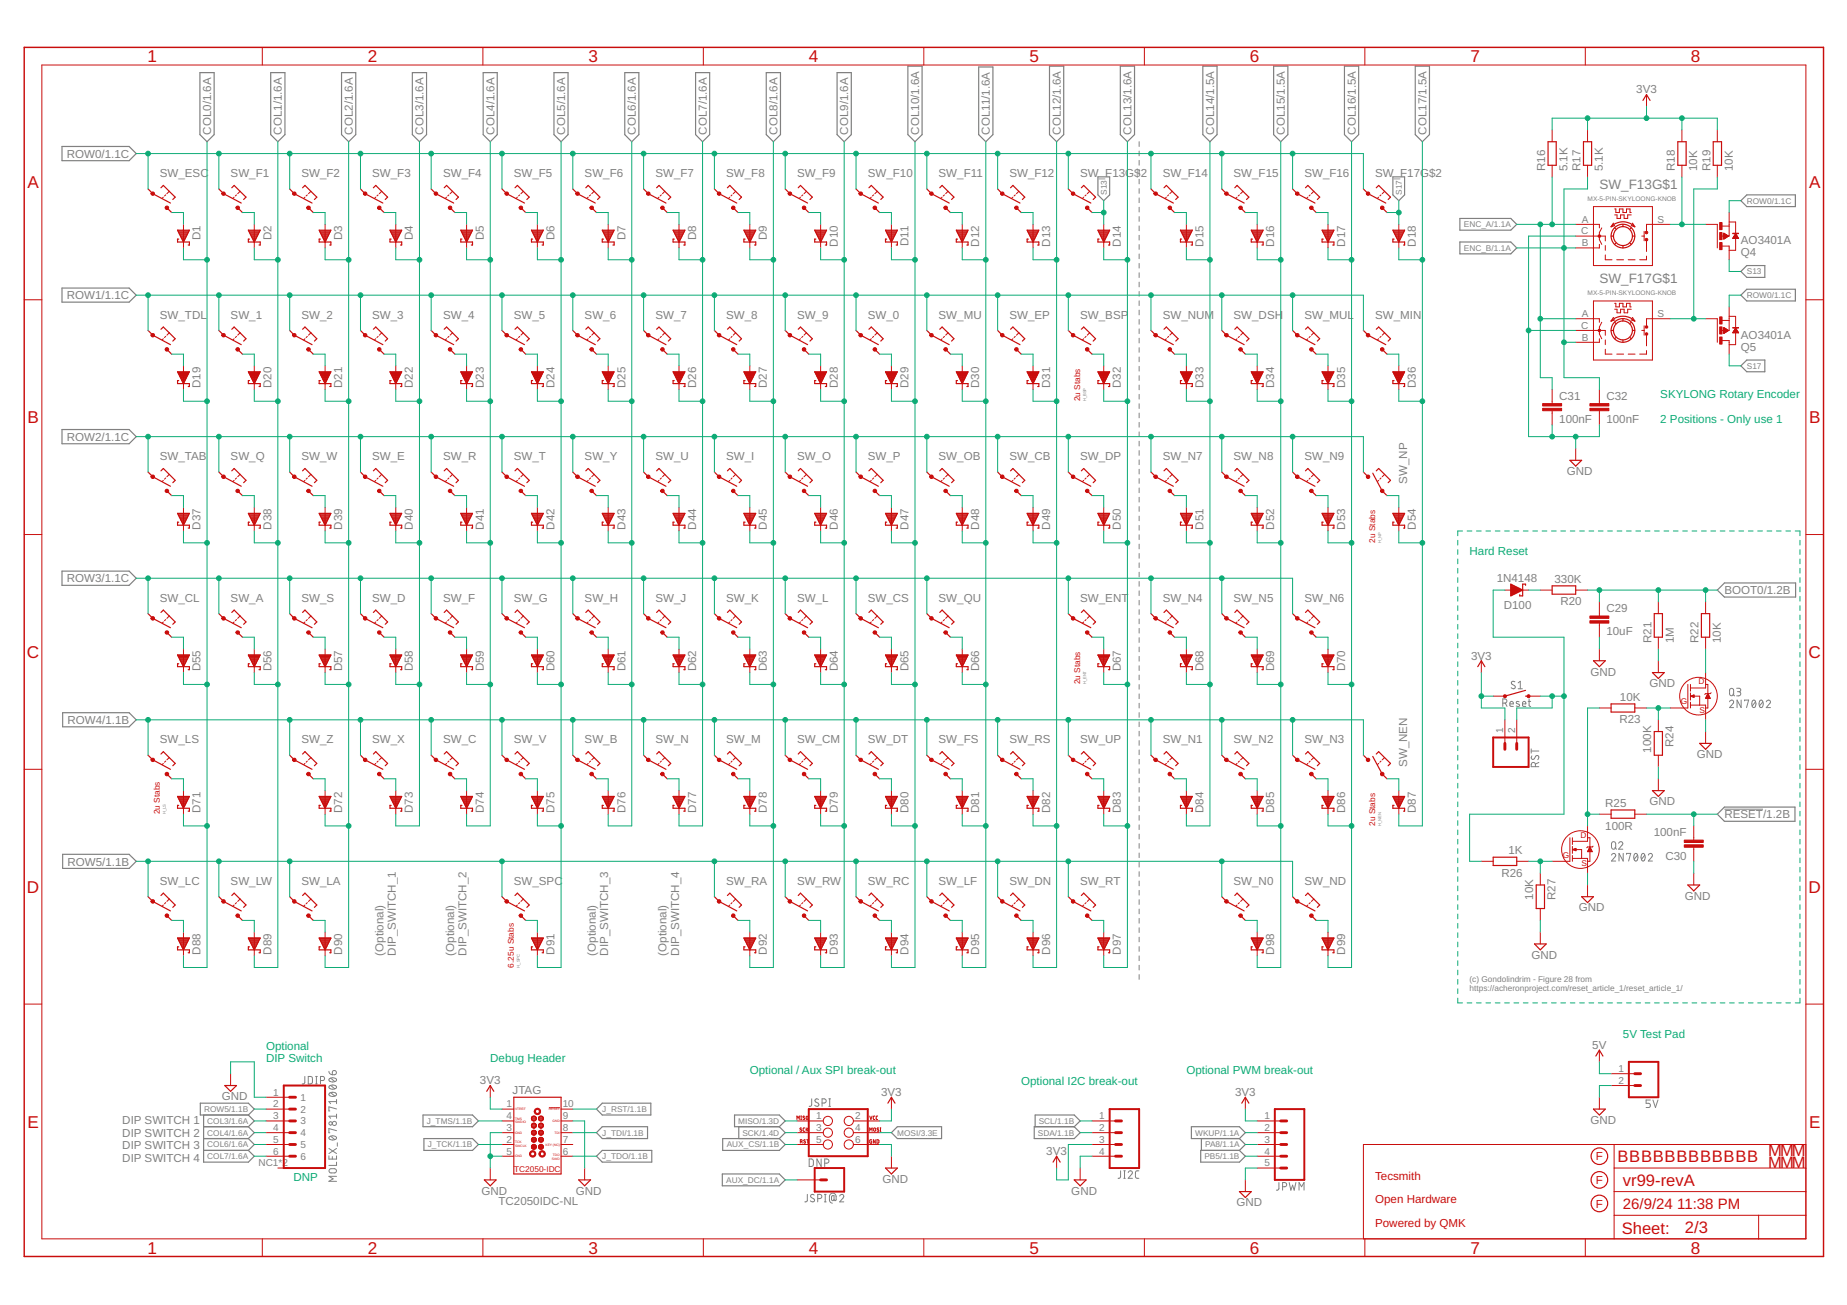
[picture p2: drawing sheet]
<svg xmlns="http://www.w3.org/2000/svg" width="297mm" height="210mm" viewBox="0 0 297 210" stroke-linecap="round" stroke-linejoin="round" font-family="sans-serif">
<defs><g id="words">
<g font-size="2.8" fill="#c90d0c">
<text x="23.7" y="10">1</text>
<text x="59.2" y="10">2</text>
<text x="94.6" y="10">3</text>
<text x="130.1" y="10">4</text>
<text x="165.5" y="10">5</text>
<text x="201" y="10">6</text>
<text x="236.5" y="10">7</text>
<text x="271.9" y="10">8</text>
<text x="4.4" y="30.3">A</text>
<text x="290.9" y="30.3">A</text>
<text x="4.4" y="68.1">B</text>
<text x="290.9" y="68.1">B</text>
<text x="4.3" y="105.8">C</text>
<text x="290.8" y="105.8">C</text>
<text x="4.3" y="143.6">D</text>
<text x="290.8" y="143.6">D</text>
<text x="4.4" y="181.4">E</text>
<text x="290.9" y="181.4">E</text>
<text x="23.7" y="201.7">1</text>
<text x="59.2" y="201.7">2</text>
<text x="94.6" y="201.7">3</text>
<text x="130.1" y="201.7">4</text>
<text x="165.5" y="201.7">5</text>
<text x="201" y="201.7">6</text>
<text x="236.5" y="201.7">7</text>
<text x="271.9" y="201.7">8</text>
</g>
<g font-size="2.7" fill="#c90d0c">
<text x="284.4" y="186">MMM</text>
<text x="260.1" y="186.9">BBBBBBBBBBBB</text>
<text x="261" y="190.7">vr99-revA</text>
<text x="284.4" y="187.9">MMM</text>
<text x="260.8" y="198.4">Sheet:</text>
<text x="271" y="198.3">2/3</text>
</g>
<g font-size="2.4" fill="#c90d0c">
<text x="261" y="194.5">26/9/24</text>
<text x="269.7" y="194.5">11:38 PM</text>
</g>
<g font-size="2.2" fill="#808080">
<text x="257.2" y="30.4">SW_F13G$1</text>
<text x="257.2" y="45.6">SW_F17G$1</text>
</g>
<g font-size="1.9" fill="#808080">
<text x="263.1" y="15">3V3</text>
<text x="34" y="21.7" transform="rotate(-90 34 21.7)">COL0/1.6A</text>
<text x="45.3" y="21.7" transform="rotate(-90 45.3 21.7)">COL1/1.6A</text>
<text x="56.7" y="21.7" transform="rotate(-90 56.7 21.7)">COL2/1.6A</text>
<text x="68.1" y="21.7" transform="rotate(-90 68.1 21.7)">COL3/1.6A</text>
<text x="79.5" y="21.7" transform="rotate(-90 79.5 21.7)">COL4/1.6A</text>
<text x="90.9" y="21.7" transform="rotate(-90 90.9 21.7)">COL5/1.6A</text>
<text x="102.3" y="21.7" transform="rotate(-90 102.3 21.7)">COL6/1.6A</text>
<text x="113.7" y="21.7" transform="rotate(-90 113.7 21.7)">COL7/1.6A</text>
<text x="125" y="21.7" transform="rotate(-90 125 21.7)">COL8/1.6A</text>
<text x="136.4" y="21.7" transform="rotate(-90 136.4 21.7)">COL9/1.6A</text>
<text x="147.8" y="21.7" transform="rotate(-90 147.8 21.7)">COL10/1.6A</text>
<text x="159.2" y="21.7" transform="rotate(-90 159.2 21.7)">COL11/1.6A</text>
<text x="170.6" y="21.7" transform="rotate(-90 170.6 21.7)">COL12/1.6A</text>
<text x="182" y="21.7" transform="rotate(-90 182 21.7)">COL13/1.6A</text>
<text x="195.3" y="21.7" transform="rotate(-90 195.3 21.7)">COL14/1.5A</text>
<text x="206.6" y="21.7" transform="rotate(-90 206.6 21.7)">COL15/1.5A</text>
<text x="218" y="21.7" transform="rotate(-90 218 21.7)">COL16/1.5A</text>
<text x="229.4" y="21.7" transform="rotate(-90 229.4 21.7)">COL17/1.5A</text>
<text x="10.7" y="25.4">ROW0/1.1C</text>
<text x="25.7" y="28.5">SW_ESC</text>
<text x="37.1" y="28.5">SW_F1</text>
<text x="48.5" y="28.5">SW_F2</text>
<text x="59.9" y="28.5">SW_F3</text>
<text x="71.2" y="28.5">SW_F4</text>
<text x="82.6" y="28.5">SW_F5</text>
<text x="94" y="28.5">SW_F6</text>
<text x="105.4" y="28.5">SW_F7</text>
<text x="116.8" y="28.5">SW_F8</text>
<text x="128.2" y="28.5">SW_F9</text>
<text x="139.6" y="28.5">SW_F10</text>
<text x="150.9" y="28.5">SW_F11</text>
<text x="162.3" y="28.5">SW_F12</text>
<text x="173.7" y="28.5">SW</text>
<text x="176.7" y="28.5">_F</text>
<text x="178.9" y="28.5">13G$2</text>
<text x="187" y="28.5">SW_F14</text>
<text x="198.4" y="28.5">SW_F15</text>
<text x="209.8" y="28.5">SW_F16</text>
<text x="221.2" y="28.5">SW</text>
<text x="224.2" y="28.5">_F</text>
<text x="226.3" y="28.5">17G$2</text>
<text x="248.5" y="27.5" transform="rotate(-90 248.5 27.5)">R16</text>
<text x="252.1" y="27.5" transform="rotate(-90 252.1 27.5)">5.1K</text>
<text x="254.2" y="27.5" transform="rotate(-90 254.2 27.5)">R17</text>
<text x="257.8" y="27.5" transform="rotate(-90 257.8 27.5)">5.1K</text>
<text x="269.4" y="27.5" transform="rotate(-90 269.4 27.5)">R18</text>
<text x="273" y="27.5" transform="rotate(-90 273 27.5)">10K</text>
<text x="275.1" y="27.5" transform="rotate(-90 275.1 27.5)">R19</text>
<text x="278.7" y="27.5" transform="rotate(-90 278.7 27.5)">10K</text>
<text x="32.3" y="38.6" transform="rotate(-90 32.3 38.6)">D1</text>
<text x="43.6" y="38.6" transform="rotate(-90 43.6 38.6)">D2</text>
<text x="55" y="38.6" transform="rotate(-90 55 38.6)">D3</text>
<text x="66.4" y="38.6" transform="rotate(-90 66.4 38.6)">D4</text>
<text x="77.8" y="38.6" transform="rotate(-90 77.8 38.6)">D5</text>
<text x="89.2" y="38.6" transform="rotate(-90 89.2 38.6)">D6</text>
<text x="100.6" y="38.6" transform="rotate(-90 100.6 38.6)">D7</text>
<text x="112" y="38.6" transform="rotate(-90 112 38.6)">D8</text>
<text x="123.3" y="38.6" transform="rotate(-90 123.3 38.6)">D9</text>
<text x="134.7" y="39.7" transform="rotate(-90 134.7 39.7)">D10</text>
<text x="146.1" y="39.6" transform="rotate(-90 146.1 39.6)">D11</text>
<text x="157.5" y="39.7" transform="rotate(-90 157.5 39.7)">D12</text>
<text x="168.9" y="39.7" transform="rotate(-90 168.9 39.7)">D13</text>
<text x="180.3" y="39.7" transform="rotate(-90 180.3 39.7)">D14</text>
<text x="193.6" y="39.7" transform="rotate(-90 193.6 39.7)">D15</text>
<text x="204.9" y="39.7" transform="rotate(-90 204.9 39.7)">D16</text>
<text x="216.3" y="39.7" transform="rotate(-90 216.3 39.7)">D17</text>
<text x="227.7" y="39.7" transform="rotate(-90 227.7 39.7)">D18</text>
<text x="280" y="39.3">AO3401A</text>
<text x="280" y="41.2">Q4</text>
<text x="10.7" y="48.1">ROW1/1.1C</text>
<text x="25.7" y="51.3">SW_TDL</text>
<text x="37.1" y="51.3">SW_1</text>
<text x="48.5" y="51.3">SW_2</text>
<text x="59.9" y="51.3">SW_3</text>
<text x="71.2" y="51.3">SW_4</text>
<text x="82.6" y="51.3">SW_5</text>
<text x="94" y="51.3">SW_6</text>
<text x="105.4" y="51.3">SW_7</text>
<text x="116.8" y="51.3">SW_8</text>
<text x="128.2" y="51.3">SW_9</text>
<text x="139.6" y="51.3">SW_0</text>
<text x="150.9" y="51.3">SW_MU</text>
<text x="162.3" y="51.3">SW_EP</text>
<text x="173.7" y="51.3">SW_BSP</text>
<text x="187" y="51.3">SW_NUM</text>
<text x="198.4" y="51.3">SW_DSH</text>
<text x="209.8" y="51.3">SW_MUL</text>
<text x="221.2" y="51.3">SW_MIN</text>
<text x="280" y="54.5">AO3401A</text>
<text x="280" y="56.4">Q5</text>
<text x="32.3" y="62.4" transform="rotate(-90 32.3 62.4)">D19</text>
<text x="43.6" y="62.4" transform="rotate(-90 43.6 62.4)">D20</text>
<text x="55" y="62.4" transform="rotate(-90 55 62.4)">D21</text>
<text x="66.4" y="62.4" transform="rotate(-90 66.4 62.4)">D22</text>
<text x="77.8" y="62.4" transform="rotate(-90 77.8 62.4)">D23</text>
<text x="89.2" y="62.4" transform="rotate(-90 89.2 62.4)">D24</text>
<text x="100.6" y="62.4" transform="rotate(-90 100.6 62.4)">D25</text>
<text x="112" y="62.4" transform="rotate(-90 112 62.4)">D26</text>
<text x="123.3" y="62.4" transform="rotate(-90 123.3 62.4)">D27</text>
<text x="134.7" y="62.4" transform="rotate(-90 134.7 62.4)">D28</text>
<text x="146.1" y="62.4" transform="rotate(-90 146.1 62.4)">D29</text>
<text x="157.5" y="62.4" transform="rotate(-90 157.5 62.4)">D30</text>
<text x="168.9" y="62.4" transform="rotate(-90 168.9 62.4)">D31</text>
<text x="180.3" y="62.4" transform="rotate(-90 180.3 62.4)">D32</text>
<text x="193.6" y="62.4" transform="rotate(-90 193.6 62.4)">D33</text>
<text x="204.9" y="62.4" transform="rotate(-90 204.9 62.4)">D34</text>
<text x="216.3" y="62.4" transform="rotate(-90 216.3 62.4)">D35</text>
<text x="227.7" y="62.4" transform="rotate(-90 227.7 62.4)">D36</text>
<text x="250.8" y="64.3">C31</text>
<text x="258.3" y="64.3">C32</text>
<text x="10.7" y="70.9">ROW2/1.1C</text>
<text x="250.8" y="68.1">100nF</text>
<text x="258.3" y="68.1">100nF</text>
<text x="25.7" y="74">SW_TAB</text>
<text x="37.1" y="74">SW_Q</text>
<text x="48.5" y="74">SW_W</text>
<text x="59.9" y="74">SW_E</text>
<text x="71.2" y="74">SW_R</text>
<text x="82.6" y="74">SW_T</text>
<text x="94" y="74">SW_Y</text>
<text x="105.4" y="74">SW_U</text>
<text x="116.8" y="74">SW_I</text>
<text x="128.2" y="74">SW_O</text>
<text x="139.6" y="74">SW_P</text>
<text x="150.9" y="74">SW_OB</text>
<text x="162.3" y="74">SW_CB</text>
<text x="173.7" y="74">SW_DP</text>
<text x="187" y="74">SW_N7</text>
<text x="198.4" y="74">SW_N8</text>
<text x="209.8" y="74">SW_N9</text>
<text x="226.3" y="77.8" transform="rotate(-90 226.3 77.8)">SW_NP</text>
<text x="252" y="76.4">GND</text>
<text x="32.3" y="85.2" transform="rotate(-90 32.3 85.2)">D37</text>
<text x="43.6" y="85.2" transform="rotate(-90 43.6 85.2)">D38</text>
<text x="55" y="85.2" transform="rotate(-90 55 85.2)">D39</text>
<text x="66.4" y="85.2" transform="rotate(-90 66.4 85.2)">D40</text>
<text x="77.8" y="85.2" transform="rotate(-90 77.8 85.2)">D41</text>
<text x="89.2" y="85.2" transform="rotate(-90 89.2 85.2)">D42</text>
<text x="100.6" y="85.2" transform="rotate(-90 100.6 85.2)">D43</text>
<text x="112" y="85.2" transform="rotate(-90 112 85.2)">D44</text>
<text x="123.3" y="85.2" transform="rotate(-90 123.3 85.2)">D45</text>
<text x="134.7" y="85.2" transform="rotate(-90 134.7 85.2)">D46</text>
<text x="146.1" y="85.2" transform="rotate(-90 146.1 85.2)">D47</text>
<text x="157.5" y="85.2" transform="rotate(-90 157.5 85.2)">D48</text>
<text x="168.9" y="85.2" transform="rotate(-90 168.9 85.2)">D49</text>
<text x="180.3" y="85.2" transform="rotate(-90 180.3 85.2)">D50</text>
<text x="193.6" y="85.2" transform="rotate(-90 193.6 85.2)">D51</text>
<text x="204.9" y="85.2" transform="rotate(-90 204.9 85.2)">D52</text>
<text x="216.3" y="85.2" transform="rotate(-90 216.3 85.2)">D53</text>
<text x="227.7" y="85.2" transform="rotate(-90 227.7 85.2)">D54</text>
<text x="10.7" y="93.7">ROW3/1.1C</text>
<text x="240.7" y="93.7">1N4148</text>
<text x="250" y="93.8">330K</text>
<text x="277.3" y="95.6">BOOT0/1.2B</text>
<text x="25.7" y="96.8">SW_CL</text>
<text x="37.1" y="96.8">SW_A</text>
<text x="48.5" y="96.8">SW_S</text>
<text x="59.9" y="96.8">SW_D</text>
<text x="71.2" y="96.8">SW_F</text>
<text x="82.6" y="96.8">SW_G</text>
<text x="94" y="96.8">SW_H</text>
<text x="105.4" y="96.8">SW_J</text>
<text x="116.8" y="96.8">SW_K</text>
<text x="128.2" y="96.8">SW_L</text>
<text x="139.6" y="96.8">SW_CS</text>
<text x="150.9" y="96.8">SW_QU</text>
<text x="173.7" y="96.8">SW_ENT</text>
<text x="187" y="96.8">SW_N4</text>
<text x="198.4" y="96.8">SW_N5</text>
<text x="209.8" y="96.8">SW_N6</text>
<text x="241.8" y="98">D100</text>
<text x="251" y="97.4">R20</text>
<text x="258.3" y="98.4">C29</text>
<text x="32.3" y="108" transform="rotate(-90 32.3 108)">D55</text>
<text x="43.6" y="108" transform="rotate(-90 43.6 108)">D56</text>
<text x="55" y="108" transform="rotate(-90 55 108)">D57</text>
<text x="66.4" y="108" transform="rotate(-90 66.4 108)">D58</text>
<text x="77.8" y="108" transform="rotate(-90 77.8 108)">D59</text>
<text x="89.2" y="108" transform="rotate(-90 89.2 108)">D60</text>
<text x="100.6" y="108" transform="rotate(-90 100.6 108)">D61</text>
<text x="112" y="108" transform="rotate(-90 112 108)">D62</text>
<text x="123.3" y="108" transform="rotate(-90 123.3 108)">D63</text>
<text x="134.7" y="108" transform="rotate(-90 134.7 108)">D64</text>
<text x="146.1" y="108" transform="rotate(-90 146.1 108)">D65</text>
<text x="157.5" y="108" transform="rotate(-90 157.5 108)">D66</text>
<text x="180.3" y="108" transform="rotate(-90 180.3 108)">D67</text>
<text x="193.6" y="108" transform="rotate(-90 193.6 108)">D68</text>
<text x="204.9" y="108" transform="rotate(-90 204.9 108)">D69</text>
<text x="216.3" y="108" transform="rotate(-90 216.3 108)">D70</text>
<text x="236.6" y="106.1">3V3</text>
<text x="258.3" y="102.2">10uF</text>
<text x="265.6" y="103.4" transform="rotate(-90 265.6 103.4)">R21</text>
<text x="269.2" y="103.4" transform="rotate(-90 269.2 103.4)">1M</text>
<text x="273.2" y="103.4" transform="rotate(-90 273.2 103.4)">R22</text>
<text x="276.8" y="103.4" transform="rotate(-90 276.8 103.4)">10K</text>
<text x="255.8" y="108.7">GND</text>
<text x="260.5" y="112.7">10K</text>
<text x="265.3" y="110.6">GND</text>
<text x="10.8" y="116.4">ROW4/1.1B</text>
<text x="25.7" y="119.6">SW_LS</text>
<text x="48.5" y="119.6">SW_Z</text>
<text x="59.9" y="119.6">SW_X</text>
<text x="71.2" y="119.6">SW_C</text>
<text x="82.6" y="119.6">SW_V</text>
<text x="94" y="119.6">SW_B</text>
<text x="105.4" y="119.6">SW_N</text>
<text x="116.8" y="119.6">SW_M</text>
<text x="128.2" y="119.6">SW_CM</text>
<text x="139.6" y="119.6">SW_DT</text>
<text x="150.9" y="119.6">SW_FS</text>
<text x="162.3" y="119.6">SW_RS</text>
<text x="173.7" y="119.6">SW_UP</text>
<text x="187" y="119.6">SW_N1</text>
<text x="198.4" y="119.6">SW_N2</text>
<text x="209.8" y="119.6">SW_N3</text>
<text x="260.4" y="116.3">R23</text>
<text x="226.3" y="123.4" transform="rotate(-90 226.3 123.4)">SW_NEN</text>
<text x="265.6" y="121.1" transform="rotate(-90 265.6 121.1)">100K</text>
<text x="269.2" y="120.1" transform="rotate(-90 269.2 120.1)">R24</text>
<text x="272.9" y="121.9">GND</text>
<text x="32.3" y="130.8" transform="rotate(-90 32.3 130.8)">D71</text>
<text x="55" y="130.8" transform="rotate(-90 55 130.8)">D72</text>
<text x="66.4" y="130.8" transform="rotate(-90 66.4 130.8)">D73</text>
<text x="77.8" y="130.8" transform="rotate(-90 77.8 130.8)">D74</text>
<text x="89.2" y="130.8" transform="rotate(-90 89.2 130.8)">D75</text>
<text x="100.6" y="130.8" transform="rotate(-90 100.6 130.8)">D76</text>
<text x="112" y="130.8" transform="rotate(-90 112 130.8)">D77</text>
<text x="123.3" y="130.8" transform="rotate(-90 123.3 130.8)">D78</text>
<text x="134.7" y="130.8" transform="rotate(-90 134.7 130.8)">D79</text>
<text x="146.1" y="130.8" transform="rotate(-90 146.1 130.8)">D80</text>
<text x="157.5" y="130.8" transform="rotate(-90 157.5 130.8)">D81</text>
<text x="168.9" y="130.8" transform="rotate(-90 168.9 130.8)">D82</text>
<text x="180.3" y="130.8" transform="rotate(-90 180.3 130.8)">D83</text>
<text x="193.6" y="130.8" transform="rotate(-90 193.6 130.8)">D84</text>
<text x="204.9" y="130.8" transform="rotate(-90 204.9 130.8)">D85</text>
<text x="216.3" y="130.8" transform="rotate(-90 216.3 130.8)">D86</text>
<text x="227.7" y="130.8" transform="rotate(-90 227.7 130.8)">D87</text>
<text x="258.2" y="129.8">R25</text>
<text x="265.3" y="129.5">GND</text>
<text x="277.3" y="131.6">RESET/1.2B</text>
<text x="242.6" y="137.4">1K</text>
<text x="258.2" y="133.4">100R</text>
<text x="266" y="134.5">100nF</text>
<text x="10.8" y="139.2">ROW5/1.1B</text>
<text x="25.7" y="142.3">SW_LC</text>
<text x="37.1" y="142.3">SW_LW</text>
<text x="48.5" y="142.3">SW_LA</text>
<text x="82.6" y="142.3">SW_SPC</text>
<text x="116.8" y="142.3">SW_RA</text>
<text x="128.2" y="142.3">SW_RW</text>
<text x="139.6" y="142.3">SW_RC</text>
<text x="150.9" y="142.3">SW_LF</text>
<text x="162.3" y="142.3">SW_DN</text>
<text x="173.7" y="142.3">SW_RT</text>
<text x="198.4" y="142.3">SW_N0</text>
<text x="209.8" y="142.3">SW_ND</text>
<text x="241.5" y="141">R26</text>
<text x="267.8" y="138.3">C30</text>
<text x="246.6" y="144.7" transform="rotate(-90 246.6 144.7)">10K</text>
<text x="250.2" y="144.8" transform="rotate(-90 250.2 144.8)">R27</text>
<text x="253.9" y="146.6">GND</text>
<text x="271" y="144.7">GND</text>
<text x="32.3" y="153.5" transform="rotate(-90 32.3 153.5)">D88</text>
<text x="43.6" y="153.5" transform="rotate(-90 43.6 153.5)">D89</text>
<text x="55" y="153.5" transform="rotate(-90 55 153.5)">D90</text>
<text x="61.7" y="153.7" transform="rotate(-90 61.7 153.7)">(Optional)</text>
<text x="63.7" y="153.7" transform="rotate(-90 63.7 153.7)">DIP_SWITCH_1</text>
<text x="73.1" y="153.7" transform="rotate(-90 73.1 153.7)">(Optional)</text>
<text x="75" y="153.7" transform="rotate(-90 75 153.7)">DIP_SWITCH_2</text>
<text x="89.2" y="153.5" transform="rotate(-90 89.2 153.5)">D91</text>
<text x="95.8" y="153.7" transform="rotate(-90 95.8 153.7)">(Optional)</text>
<text x="97.8" y="153.7" transform="rotate(-90 97.8 153.7)">DIP_SWITCH_3</text>
<text x="107.2" y="153.7" transform="rotate(-90 107.2 153.7)">(Optional)</text>
<text x="109.2" y="153.7" transform="rotate(-90 109.2 153.7)">DIP_SWITCH_4</text>
<text x="123.3" y="153.5" transform="rotate(-90 123.3 153.5)">D92</text>
<text x="134.7" y="153.5" transform="rotate(-90 134.7 153.5)">D93</text>
<text x="146.1" y="153.5" transform="rotate(-90 146.1 153.5)">D94</text>
<text x="157.5" y="153.5" transform="rotate(-90 157.5 153.5)">D95</text>
<text x="168.9" y="153.5" transform="rotate(-90 168.9 153.5)">D96</text>
<text x="180.3" y="153.5" transform="rotate(-90 180.3 153.5)">D97</text>
<text x="204.9" y="153.5" transform="rotate(-90 204.9 153.5)">D98</text>
<text x="216.3" y="153.5" transform="rotate(-90 216.3 153.5)">D99</text>
<text x="246.3" y="154.2">GND</text>
<text x="256.1" y="168.7">5V</text>
<text x="35.7" y="177">GND</text>
<text x="77.2" y="174.4">3V3</text>
<text x="82.4" y="175.9">JTAG</text>
<text x="141.7" y="176.3">3V3</text>
<text x="198.6" y="176.3">3V3</text>
<text x="19.7" y="180.9">DIP SWITCH 1</text>
<text x="19.7" y="182.9">DIP SWITCH 2</text>
<text x="19.7" y="184.8">DIP SWITCH 3</text>
<text x="168.3" y="185.8">3V3</text>
<text x="255.8" y="180.8">GND</text>
<text x="19.7" y="186.8">DIP SWITCH 4</text>
<text x="141.9" y="190.3">GND</text>
<text x="77.4" y="192.1">GND</text>
<text x="80.2" y="193.8">TC2050IDC-NL</text>
<text x="92.6" y="192.1">GND</text>
<text x="172.3" y="192.1">GND</text>
<text x="198.9" y="194">GND</text>
</g>
<g font-size="1.9" fill="#0dab76">
<text x="267" y="64">SKYLONG Rotary Encoder</text>
<text x="267" y="68">2 Positions - Only use 1</text>
<text x="236.3" y="89.2">Hard Reset</text>
<text x="261" y="167">5V Test Pad</text>
<text x="42.8" y="168.8">Optional</text>
<text x="42.8" y="170.8">DIP Switch</text>
<text x="78.8" y="170.8">Debug Header</text>
<text x="120.6" y="172.7">Optional / Aux SPI break-out</text>
<text x="190.8" y="172.7">Optional PWM break-out</text>
<text x="164.2" y="174.6">Optional I2C break-out</text>
<text x="47.2" y="190">DNP</text>
</g>
<g font-size="1.9" fill="#c90d0c">
<text x="221.2" y="189.8">Tecsmith</text>
<text x="256.6" y="186.6">F</text>
<text x="256.6" y="190.4">F</text>
<text x="221.2" y="193.6">Open Hardware</text>
<text x="221.2" y="197.4">Powered by QMK</text>
<text x="256.6" y="194.2">F</text>
</g>
<g font-size="1.6" fill="#808080">
<text x="254.4" y="35.8">A</text>
<text x="266.5" y="35.8">S</text>
<text x="254.3" y="37.7">C</text>
<text x="254.4" y="39.6">B</text>
<text x="254.3" y="52.9">C</text>
<text x="254.4" y="51">A</text>
<text x="266.5" y="51">S</text>
<text x="254.4" y="54.8">B</text>
<text x="241.8" y="117.8" transform="rotate(-90 241.8 117.8)">1</text>
<text x="243.7" y="117.8" transform="rotate(-90 243.7 117.8)">2</text>
<text x="260.3" y="172.4">1</text>
<text x="43.9" y="176.2">1</text>
<text x="43.9" y="178.1">2</text>
<text x="48.3" y="177.1">1</text>
<text x="48.3" y="179">2</text>
<text x="81.5" y="178.1">1</text>
<text x="90.5" y="178.1">10</text>
<text x="260.3" y="174.3">2</text>
<text x="43.9" y="180">3</text>
<text x="43.9" y="181.9">4</text>
<text x="43.9" y="183.8">5</text>
<text x="43.9" y="185.7">6</text>
<text x="48.3" y="180.9">3</text>
<text x="48.3" y="182.8">4</text>
<text x="48.3" y="184.7">5</text>
<text x="81.5" y="180">4</text>
<text x="81.5" y="183.8">2</text>
<text x="81.5" y="185.7">5</text>
<text x="81.5" y="181.9">3</text>
<text x="90.5" y="180">9</text>
<text x="90.5" y="185.7">6</text>
<text x="90.5" y="181.9">8</text>
<text x="90.5" y="183.8">7</text>
<text x="131.2" y="180">1</text>
<text x="131.2" y="181.9">3</text>
<text x="131.2" y="183.8">5</text>
<text x="137.5" y="180">2</text>
<text x="137.5" y="181.9">4</text>
<text x="137.5" y="183.8">6</text>
<text x="176.8" y="180">1</text>
<text x="176.8" y="181.9">2</text>
<text x="176.8" y="183.8">3</text>
<text x="176.8" y="185.7">4</text>
<text x="203.3" y="180">1</text>
<text x="203.3" y="181.9">2</text>
<text x="203.3" y="183.8">3</text>
<text x="203.3" y="185.7">4</text>
<text x="41.6" y="187.6">NC1*2</text>
<text x="48.3" y="186.6">6</text>
<text x="203.3" y="187.6">5</text>
</g>
<g font-size="1.3" fill="#808080">
<text x="178" y="31.3" transform="rotate(-90 178 31.3)">S13</text>
<text x="225.4" y="31.3" transform="rotate(-90 225.4 31.3)">S17</text>
<text x="280.9" y="32.8">ROW0/1.1C</text>
<text x="235.4" y="36.6">ENC_A/1.1A</text>
<text x="235.4" y="40.4">ENC_B/1.1A</text>
<text x="280.9" y="47.9">ROW0/1.1C</text>
<text x="280.9" y="44.1">S13</text>
<text x="280.9" y="59.3">S17</text>
<text x="236.3" y="158">(c) Gondolindrim - Figure 28 from</text>
<text x="236.3" y="159.4">https://acheronproject.com/reset_article_1/reset_article_1/</text>
<text x="32.8" y="178.9">ROW5/1.1B</text>
<text x="96.9" y="178.9">J_RST/1.1B</text>
<text x="33.3" y="180.8">COL3/1.6A</text>
<text x="33.3" y="182.7">COL4/1.6A</text>
<text x="33.3" y="184.6">COL6/1.6A</text>
<text x="68.6" y="180.8">J_TMS/1.1B</text>
<text x="68.8" y="184.6">J_TCK/1.1B</text>
<text x="96.9" y="182.7">J_TDI/1.1B</text>
<text x="116.9" y="184.6">AUX_CS/1.1B</text>
<text x="118.7" y="180.8">MISO/1.3D</text>
<text x="119.4" y="182.7">SCK/1.4D</text>
<text x="144.3" y="182.7">MOSI/3.3E</text>
<text x="166.9" y="182.7">SDA/1.1B</text>
<text x="167.1" y="180.8">SCL/1.1B</text>
<text x="192.2" y="182.7">WKUP/1.1A</text>
<text x="193.8" y="184.6">PA8/1.1A</text>
<text x="33.3" y="186.5">COL7/1.6A</text>
<text x="96.9" y="186.5">J_TDO/1.1B</text>
<text x="116.8" y="190.3">AUX_DC/1.1A</text>
<text x="193.7" y="186.5">PB5/1.1B</text>
</g>
<g font-size="1.3" fill="#c90d0c">
<text x="173.7" y="64.5" transform="rotate(-90 173.7 64.5)">2u Stabs</text>
<text x="221.2" y="87.3" transform="rotate(-90 221.2 87.3)">2u Stabs</text>
<text x="173.7" y="110.1" transform="rotate(-90 173.7 110.1)">2u Stabs</text>
<text x="270.3" y="113.3">G</text>
<text x="273.2" y="110.1">D</text>
<text x="273.3" y="114.6">S</text>
<text x="25.7" y="131" transform="rotate(-90 25.7 131)">2u Stabs</text>
<text x="221.2" y="132.9" transform="rotate(-90 221.2 132.9)">2u Stabs</text>
<text x="251.3" y="138">G</text>
<text x="254.2" y="134.7">D</text>
<text x="254.4" y="139.3">S</text>
<text x="82.6" y="155.6" transform="rotate(-90 82.6 155.6)">6.25u Stabs</text>
<text x="82.7" y="188.5">TC2050-IDC</text>
</g>
<g font-size="1.1" fill="#808080">
<text x="255.3" y="32.3">MX-5-PIN-SKYLOONG-KNOB</text>
<text x="255.3" y="47.5">MX-5-PIN-SKYLOONG-KNOB</text>
</g>
<g font-size=".7" fill="#808080">
<text x="174.7" y="64.5" transform="rotate(-90 174.7 64.5)">H_BSP</text>
<text x="222.1" y="87.3" transform="rotate(-90 222.1 87.3)">H_NP</text>
<text x="174.7" y="110.1" transform="rotate(-90 174.7 110.1)">H_ENT</text>
<text x="26.7" y="131" transform="rotate(-90 26.7 131)">H_LS</text>
<text x="222.1" y="132.9" transform="rotate(-90 222.1 132.9)">H_NEN</text>
<text x="83.6" y="155.6" transform="rotate(-90 83.6 155.6)">H_SPC</text>
</g>
<g font-size=".5" fill="#c90d0c">
<text x="82.8" y="178.6">VTREF</text>
<text x="88.3" y="178.6">RESET</text>
<text x="82.8" y="184.5">SWCLK</text>
<text x="82.8" y="180.7">SWDIO</text>
<text x="82.8" y="183.9">TCK</text>
<text x="82.8" y="180.1">TMS</text>
<text x="82.8" y="182.4">GND</text>
<text x="87.7" y="184.3">KEY (NC)</text>
<text x="88.8" y="180.5">GND</text>
<text x="88.9" y="186">TDO</text>
<text x="89.2" y="182.4">TDI</text>
<text x="82.8" y="186.2">GND</text>
<text x="88.8" y="186.6">SWO</text>
</g>
</g></defs>
<g fill="none" stroke="#808080" stroke-width=".16">
<path d="M183.2 22.8v.8M183.2 24.3v.8M183.2 25.8v.8M183.2 27.3v.8M183.2 28.8v.8M183.2 30.3v.8M183.2 31.8v.8M183.2 33.3v.8M183.2 34.8v.8M183.2 36.3v.8M183.2 37.8v.8M183.2 39.3v.8"/>
<path d="M183.2 40.9v.7M183.2 42.4v.7M183.2 43.9v.7M183.2 45.4v.7M183.2 46.9v.7M183.2 48.4v.7M183.2 49.9v.8M183.2 51.4v.8M183.2 52.9v.8M183.2 54.4v.8M183.2 55.9v.8M183.2 57.4v.8"/>
<path d="M183.2 58.9v.8M183.2 60.4v.8M183.2 61.9v.8M183.2 63.4v.8M183.2 64.9v.8M183.2 66.4v.8M183.2 67.9v.8M183.2 69.5v.7M183.2 71v.7M183.2 72.5v.7M183.2 74v.7M183.2 75.5v.7"/>
<path d="M183.2 77v.7M183.2 78.5v.7M183.2 80v.8M183.2 81.5v.8M183.2 83v.8M183.2 84.5v.8M183.2 86v.8M183.2 87.5v.8M183.2 89v.8M183.2 90.5v.8M183.2 92v.8M183.2 93.5v.8"/>
<path d="M183.2 95v.8M183.2 96.6v.7M183.2 98.1v.7M183.2 99.6v.7M183.2 101.1v.7M183.2 102.6v.7M183.2 104.1v.7M183.2 105.6v.7M183.2 107.1v.7M183.2 108.6v.7M183.2 110.1v.7M183.2 111.6v.8"/>
<path d="M183.2 113.1v.8M183.2 114.6v.8M183.2 116.1v.8M183.2 117.6v.8M183.2 119.1v.8M241.7 113.1h.3a.34 .34 0 0 0 .3-.3 .34 .34 0 0 0-.3-.4h-.3v1.2M242.1 113.1l.3 .5M242.8 113.2h.6a.29 .29 0 0 0-.2-.4 .29 .29 0 0 0-.4 .3l.1 .5h.5M243.6 109.7a.3 .3 0 0 0-.4-.1 .3 .3 0 0 0 0 .5l.4 .2a.3 .3 0 0 1 0 .4 .3 .3 0 0 1-.5 0l-.1-.1M244.2 109.8l.3-.2v1.2M244.2 110.8h.6M244.3 112.9l-.4-.1-.1 .2 .5 .3 .1 .2-.6 .1"/>
<path d="M244.9 113.2h.5a.28 .28 0 0 0-.2-.4 .28 .28 0 0 0-.3 .3v.4l.5 .1M245.8 112.8h.4M245.9 112.4v1.1l.3 .1M278.2 112.9a.33 .33 0 0 1 .4-.3 .33 .33 0 0 1 .1 .5l-.5 .7h.6M278.2 110.9l.2-.2a.33 .33 0 0 1 .4 .3v.6a.33 .33 0 0 1-.3 .3 .33 .33 0 0 1-.3-.3zM278.7 111.7l.3 .2M279.3 110.7h.4l.3 .2-.2 .3-.4 .1M279.6 111.3a.34 .34 0 0 1 .4 .3 .34 .34 0 0 1-.4 .3h-.3M280 112.6v1.2l-.6-1.2v1.2M280.6 112.7v-.1h.6l-.3 1.2M281.9 112.7l.2-.1a.71 .71 0 0 1 0 1.2 .75 .75 0 0 1-.2-1.1zM282.3 112.9l-.5 .7"/>
<path d="M283 112.7l.2-.1a.71 .71 0 0 1 0 1.2 .75 .75 0 0 1-.2-1.1zM283.5 112.9l-.5 .7M284.1 112.9a.33 .33 0 0 1 .4-.3 .33 .33 0 0 1 .1 .5l-.5 .7h.6M183.2 120.6v.8M183.2 122.1v.8M183.2 123.7v.7M183.2 125.2v.7M183.2 126.7v.7M183.2 128.2v.7M183.2 129.7v.7M183.2 131.2v.7M183.2 132.7v.7"/>
<path d="M183.2 134.2v.7M183.2 135.7v.7M183.2 137.2v.7M183.2 138.7v.8M246.3 120.5v.6M246.3 120.8h1.2M246.4 121.6a.3 .3 0 0 0-.1 .4 .3 .3 0 0 0 .5 0l.2-.4a.3 .3 0 0 1 .4 0 .3 .3 0 0 1 0 .5l-.1 .1M246.9 123.3v-.3a.34 .34 0 0 0-.3-.4 .34 .34 0 0 0-.3 .4v.3h1.2M247.5 122.6l-.6 .3M259.2 137.5a.33 .33 0 0 1 .4-.2 .33 .33 0 0 1 .1 .5l-.5 .7h.6M259.3 135.4a.34 .34 0 0 1 .4 0 .34 .34 0 0 1 .1 .3v.5a.34 .34 0 0 1-.3 .4 .34 .34 0 0 1-.3-.4v-.5zM259.7 136.3l.3 .3"/>
<path d="M260.3 135.6a.33 .33 0 0 1 .5-.2 .33 .33 0 0 1 .1 .5l-.6 .7h.7M261 137.3v1.2l-.6-1.2v1.2M261.6 137.4v-.1h.7l-.4 1.2M262.9 137.4l.2-.1a.73 .73 0 0 1 0 1.2 .76 .76 0 0 1-.2-1.1zM263.4 137.5l-.6 .7M264.1 137.4l.1-.1a.73 .73 0 0 1 0 1.2 .79 .79 0 0 1-.1-1.1zM264.5 137.5l-.5 .7M265.1 137.5a.33 .33 0 0 1 .5-.2 .33 .33 0 0 1 .1 .5l-.6 .7h.6M277.3 130.2h6.2M183.2 140.2v.8M183.2 141.7v.8M183.2 143.2v.8"/>
<path d="M183.2 144.7v.8M183.2 146.2v.8M183.2 147.7v.8M183.2 149.2v.8M183.2 150.7v.8M183.2 152.3v.7M183.2 153.8v.7M183.2 155.3v.7M183.2 156.8v.7M49 173.1v1.1l-.4 .1M49.6 173.1l.4 .1 .2 .1v.8l-.2 .2h-.4zM50.8 174.3h.2"/>
<path d="M50.8 173.1h.2M50.9 173.1v1.2M51.5 173.8h.4a.33 .33 0 0 0 .3-.3 .33 .33 0 0 0-.3-.4h-.4v1.2M52.9 172.3l.2 .5 .3 .1M52.9 175.9a.79 .79 0 0 1 1.2 .1 .73 .73 0 0 1-1.2 0zM53 174.7a.78 .78 0 0 1 1.1 .2 .73 .73 0 0 1-1.2 0zM53 173.5a.78 .78 0 0 1 1.1 .2 .73 .73 0 0 1-1.2 0zM53.2 175.7l.6 .6M53.2 174.6l.6 .5M53.2 173.4l.6 .6M53.5 172.3a.35 .35 0 0 1 .6 .1 .35 .35 0 0 1-.3 .5h-.4zM54.1 176.8v.7"/>
<path d="M54.1 179.2v.7M54.1 178.4l-1.2-.4v.7h.1M54.1 179.5h-1.2l.3 .4M54.1 177.2h-1.2l.3 .3M130.5 176.7v1.1l-.4 .1M131.6 176.8h-.4l-.1 .2 .1 .2 .4 .2a.31 .31 0 0 1 0 .5 .31 .31 0 0 1-.5 0l-.1-.1M132.2 177.4h.3a.34 .34 0 0 0 .4-.3 .34 .34 0 0 0-.4-.4h-.3v1.2M133.3 177.9h.3M133.3 176.7h.3M133.4 176.7v1.2M265.4 176.9h-.7v.6h.4a.34 .34 0 0 1 .3 .3 .34 .34 0 0 1-.3 .3h-.4M265.8 176.9l.4 1.2 .4-1.2"/>
<path d="M52.9 185.9v.5h1.2v-.5M52.9 184.7l1.2 .8M52.9 182.9a.79 .79 0 0 1 1.2 .1 .73 .73 0 0 1-1.2 0zM53 188.1a.96 .96 0 0 1 .9-.1l.2 .3a.33 .33 0 0 1-.3 .4h-.6a.34 .34 0 0 1-.3-.2 .34 .34 0 0 1 .1-.4zM53.2 182.8l.6 .5M53.4 186v.4M54.1 189.2h-1.2l.7 .4-.7 .4h1.2M54.1 186.9v.6h-1.2M54.1 181.9l-1.2-.4v.7h.1M54.1 184.7l-1.2 .8M54.3 183.8v.6M129.8 192.1v1.1l-.4 .1"/>
<path d="M130.1 186.4h.5l.2 .2v.8l-.2 .2h-.5zM130.9 192.2l-.4-.1-.1 .3 .1 .2 .4 .2a.3 .3 0 0 1 0 .5 .3 .3 0 0 1-.4 0l-.2-.2M131.5 192.8h.3a.34 .34 0 0 0 .4-.4 .34 .34 0 0 0-.4-.3h-.3v1.2M132.1 186.4v1.2l-.7-1.2v1.2M132.6 193.3h.3M132.6 192.1h.3M132.6 187.1h.4a.34 .34 0 0 0 .3-.3 .34 .34 0 0 0-.3-.4h-.4v1.2M132.7 192.1v1.2M134.1 192.9l-.1 .2-.2-.1v-.6l.3-.1v.7l.2 .1 .2-.1v-.6a.54 .54 0 0 0-.6-.5 .54 .54 0 0 0-.5 .5v.6a.51 .51 0 0 0 .5 .5M135 192.4a.33 .33 0 0 1 .5-.3 .33 .33 0 0 1 .1 .6l-.6 .6h.7M180.2 188.3v1.1l-.4 .1M180.7 189.5h.3"/>
<path d="M180.7 188.3h.3M180.8 188.3v1.2M181.4 188.6a.33 .33 0 0 1 .5-.3 .33 .33 0 0 1 .1 .5l-.6 .7h.7M183.2 188.3h-.4l-.2 .3v.8l.2 .1h.4M205.7 190.2v1.1l-.4 .1M206.3 190.9h.3a.34 .34 0 0 0 .3-.4 .34 .34 0 0 0-.3-.3h-.3v1.2M207.3 190.2l.3 1.2 .3-.8 .2 .8 .3-1.2M208.9 191.4v-1.2l.4 .7 .4-.7v1.2"/>
<circle cx="53.2" cy="180.7" r=".28"/>
<circle cx="53.8" cy="180.7" r=".34"/>
</g>
<g fill="none" stroke="#808080" stroke-width=".19">
<path d="M32.2 11.7h2.2v10l-1.1 1.1-1.1-1.1zM43.5 11.7h2.3v10l-1.1 1.1-1.2-1.1zM54.9 11.7h2.3v10l-1.1 1.1-1.2-1.1zM66.3 11.7h2.3v10l-1.1 1.1-1.2-1.1zM77.7 11.7h2.3v10l-1.2 1.1-1.1-1.1zM89.1 11.7h2.3v10l-1.2 1.1-1.1-1.1zM100.5 11.7h2.2v10l-1.1 1.1-1.1-1.1zM111.9 11.7h2.2v10l-1.1 1.1-1.1-1.1zM123.2 11.7h2.3v10l-1.1 1.1-1.2-1.1zM134.6 11.7h2.3v10l-1.1 1.1-1.2-1.1zM146 10.6h2.3v11.1l-1.1 1.1-1.2-1.1zM157.4 10.8h2.3v10.9l-1.2 1.1-1.1-1.1z"/>
<path d="M168.8 10.6h2.3v11.1l-1.2 1.1-1.1-1.1zM180.2 10.6h2.3v11.1l-1.2 1.1-1.1-1.1zM193.4 10.6h2.3v11.1l-1.1 1.1-1.2-1.1zM204.8 10.6h2.3v11.1l-1.1 1.1-1.2-1.1zM216.2 10.6h2.3v11.1l-1.1 1.1-1.2-1.1zM227.6 10.6h2.3v11.1l-1.2 1.1-1.1-1.1zM10 23.6h10.8l1.1 1.1-1.1 1.1h-10.8zM176.6 28.4h1.9v2.9l-1 1-.9-1zM224 28.4h1.9v2.9l-.9 1-1-1zM234.8 35.1h8.2l.9 1-.9 .9h-8.2zM234.8 38.9h8.2l.9 1-.9 .9h-8.2zM280 32.3l.9-1h7.8v1.9h-7.8z"/>
<path d="M10 46.3h10.8l1.1 1.2-1.1 1.1h-10.8zM280 47.5l.9-1h7.8v1.9h-7.8zM280 43.7l.9-1h2.9v1.9h-2.9zM280 58.8l.9-.9h2.9v1.9h-2.9zM10 69.1h10.8l1.1 1.1-1.1 1.2h-10.8zM10 91.9h10.8l1.1 1.1-1.1 1.1h-10.8zM277.3 93.8h11.5v2.2h-11.5l-1.1-1.1zM10.1 114.6h10.7l1.1 1.2-1.1 1.1h-10.7zM10.1 137.4h10.7l1.1 1.1-1.1 1.2h-10.7zM277.3 129.8h11.4v2.3h-11.4l-1.1-1.1zM32.2 177.4h7.7l1 1-1 .9h-7.7zM32.7 179.3v7.6h7.2l1-.9-1-1"/>
<path d="M39.9 179.3l1 1-1 .9M68 179.3h8l.9 1-.9 .9h-8zM96.9 177.4h7.8v1.9h-7.8l-1-.9zM118.1 179.3h7.2l1 1-1 .9h-7.2zM32.7 181.2h7.2M32.7 183.1h7.2M32.7 185h7.2M39.9 181.2l1 1-1 .9M39.9 183.1l1 1-1 .9M68.2 183.1h7.8l.9 1-.9 .9h-7.8zM96.9 181.2h7.2v1.9h-7.2l-1-.9zM96.9 185h7.9v1.9h-7.9l-1-.9z"/>
<path d="M116.2 188.8h9.1l1 1-1 .9h-9.1zM116.2 183.1h9.1l1 1-1 .9h-9.1zM118.8 181.2v1.9M125.3 181.2l1 1-1 .9M144.3 181.2h7.1v1.9h-7.1l-.9-.9zM166.3 181.2h6.5l.9 1-.9 .9h-6.5zM166.5 181.2v-1.9h6.3l.9 1-.9 .9M191.6 181.2h7.7l1 1-1 .9h-7.7zM193.1 185h6.2l1 1-1 .9h-6.2zM193.2 183.1v1.9M199.3 183.1l1 1-1 .9"/>
</g>
<g fill="none" stroke="#c90d0c" stroke-width=".16">
<path d="M6.7 10.5h283.7v188.8h-283.7zM42.2 7.6v2.9M77.7 7.6v2.9M113.1 7.6v2.9M148.6 7.6v2.9M184 7.6v2.9M219.5 7.6v2.9M255 7.6v2.9M264.8 15.2v1.9M26.3 31.7l-.2 .2M26.6 31.3l-.1 .2M27.2 30.8l-.4 .4"/>
<path d="M29.5 36.1v3.8M37.7 31.7l-.2 .2M38 31.3l-.2 .2M38.6 30.8l-.4 .4M40.9 36.1v3.8M49 31.7l-.1 .2M49.4 31.3l-.2 .2M50 30.8l-.4 .4M52.3 36.1v3.8M60.4 31.7l-.2 .2M60.8 31.3l-.2 .2M61.4 30.8l-.4 .4"/>
<path d="M63.6 36.1v3.8M71.8 31.7l-.2 .2M72.2 31.3l-.2 .2M72.8 30.8l-.4 .4M75 36.1v3.8M83.2 31.7l-.2 .2M83.6 31.3l-.2 .2M84.2 30.8l-.4 .4M86.4 36.1v3.8M94.6 31.7l-.2 .2M95 31.3l-.2 .2M95.5 30.8l-.3 .4"/>
<path d="M97.8 36.1v3.8M106 31.7l-.2 .2M106.4 31.3l-.2 .2M106.9 30.8l-.3 .4M109.2 36.1v3.8M117.4 31.7l-.2 .2M117.7 31.3l-.1 .2M118.3 30.8l-.4 .4M120.6 36.1v3.8M128.7 31.7l-.2 .2M129.1 31.3l-.2 .2M129.7 30.8l-.4 .4"/>
<path d="M132 36.1v3.8M140.1 31.7l-.2 .2M140.5 31.3l-.2 .2M141.1 30.8l-.4 .4M143.4 36.1v3.8M151.5 31.7l-.2 .2M151.9 31.3l-.2 .2M152.5 30.8l-.4 .4M154.7 36.1v3.8M162.9 31.7l-.2 .2M163.3 31.3l-.2 .2M163.9 30.8l-.4 .4"/>
<path d="M166.1 36.1v3.8M174.3 31.7l-.2 .2M174.7 31.3l-.2 .2M175.2 30.8l-.3 .4M177.5 36.1v3.8M187.6 31.7l-.2 .2M187.9 31.3l-.1 .2M188.5 30.8l-.4 .4M190.8 36.1v3.8M198.9 31.7l-.1 .2M199.3 31.3l-.2 .2M199.9 30.8l-.4 .4"/>
<path d="M202.2 36.1v3.8M210.3 31.7l-.2 .2M210.7 31.3l-.2 .2M211.3 30.8l-.4 .4M213.6 36.1v3.8M221.7 31.7l-.2 .2M222.1 31.3l-.2 .2M222.7 30.8l-.4 .4M225 36.1v3.8M249.6 20.9v1.9M249.6 26.6v1.9M253.4 36.1h3.8v.6"/>
<path d="M253.4 38h4.8v.8M255.3 20.9v1.9M255.3 26.6v1.9M256.3 33.2h9.4v9.5h-9.4zM257.2 39.3v.6h-3.8M257.6 36.7l-.4 .7v1.1l.4 .8M258.2 39.5v.8M259.7 33.6h.2v.6h.5v-.6h.6v.6h.6v-.6h.5v.6h.2M259.7 34.6h.4v.5h.5v-.5h.6v.5h.6v-.5h.5M264 38h.4M264.4 37.2v1.5M264.8 38.5v1.9"/>
<path d="M268.6 36.1h-3.8v1.3M270.5 20.9v1.9M270.5 26.6v1.9M274.3 36.1h1.9v3.8M276.2 20.9v1.9M276.2 26.6v1.9M276.9 39.6h1.2v2.2M276.9 36.4h1.2M277.2 37.5l.8 .5-.8 .5zM277.2 38.4h.1M277.2 38.4h.2M277.2 38.3h.2"/>
<path d="M277.2 38.3h.3M277.2 38.2h.4M277.2 38.1h.5M277.2 38.1h.6M277.2 38.1h.7M277.2 38h.7M277.2 37.9h.7M277.2 37.9h.6M277.2 37.8h.6M277.2 37.8h.5M277.2 37.8h.4M277.2 37.7h.4"/>
<path d="M277.2 37.7h.3M277.2 37.6h.2M277.2 37.6h.1M277.2 37.5h.1M278.1 34.2v3.8h-1.2M278.1 35.7h1v1.9M278.7 38.3h.9M278.7 38.3h.8M278.7 38.2h.8M278.8 38.1h.7M278.8 38.1h.6M278.9 38h.5"/>
<path d="M278.9 37.9h.4M279 37.9h.3M279 37.8h.3M279 37.8h.2M279.1 37.7h.1M279.1 37.6h.1M279.1 38.3v2h-1M279.1 37.6l.5 .8h-.9zM3.9 48.2h2.8M26.3 54.5l-.2 .2M26.6 54.1l-.1 .2M27.2 53.5l-.4 .4"/>
<path d="M29.5 58.8v3.9M37.7 54.5l-.2 .2M38 54.1l-.2 .2M38.6 53.5l-.4 .4M40.9 58.8v3.9M49 54.5l-.1 .2M49.4 54.1l-.2 .2M50 53.5l-.4 .4M52.3 58.8v3.9M60.4 54.5l-.2 .2M60.8 54.1l-.2 .2M61.4 53.5l-.4 .4"/>
<path d="M63.6 58.8v3.9M71.8 54.5l-.2 .2M72.2 54.1l-.2 .2M72.8 53.5l-.4 .4M75 58.8v3.9M83.2 54.5l-.2 .2M83.6 54.1l-.2 .2M84.2 53.5l-.4 .4M86.4 58.8v3.9M94.6 54.5l-.2 .2M95 54.1l-.2 .2M95.5 53.5l-.3 .4"/>
<path d="M97.8 58.8v3.9M106 54.5l-.2 .2M106.4 54.1l-.2 .2M106.9 53.5l-.3 .4M109.2 58.8v3.9M117.4 54.5l-.2 .2M117.7 54.1l-.1 .2M118.3 53.5l-.4 .4M120.6 58.8v3.9M128.7 54.5l-.2 .2M129.1 54.1l-.2 .2M129.7 53.5l-.4 .4"/>
<path d="M132 58.8v3.9M140.1 54.5l-.2 .2M140.5 54.1l-.2 .2M141.1 53.5l-.4 .4M143.4 58.8v3.9M151.5 54.5l-.2 .2M151.9 54.1l-.2 .2M152.5 53.5l-.4 .4M154.7 58.8v3.9M162.9 54.5l-.2 .2M163.3 54.1l-.2 .2M163.9 53.5l-.4 .4"/>
<path d="M166.1 58.8v3.9M174.3 54.5l-.2 .2M174.7 54.1l-.2 .2M175.2 53.5l-.3 .4M177.5 58.8v3.9M187.6 54.5l-.2 .2M187.9 54.1l-.1 .2M188.5 53.5l-.4 .4M190.8 58.8v3.9M198.9 54.5l-.1 .2M199.3 54.1l-.2 .2M199.9 53.5l-.4 .4"/>
<path d="M202.2 58.8v3.9M210.3 54.5l-.2 .2M210.7 54.1l-.2 .2M211.3 53.5l-.4 .4M213.6 58.8v3.9M221.7 54.5l-.2 .2M222.1 54.1l-.2 .2M222.7 53.5l-.4 .4M225 58.8v3.9M253.4 51.3h3.8v.5M253.4 53.1h4.8v.8M256.3 48.4h9.4v9.5h-9.4z"/>
<path d="M257.2 54.5v.6h-3.8M257.6 51.8l-.4 .8v1.1l.4 .8M258.2 41v.8h1M258.2 54.7v.7M258.2 56.2v.8h1M259.7 48.8h.2v.6h.5v-.6h.6v.6h.6v-.6h.5v.6h.2M259.7 49.7h.4v.6h.5v-.6h.6v.6h.6v-.6h.5M260 41.8h1.1M260 57h1.1M261.9 41.8h1.1M261.9 57h1.1M264 53.1h.4"/>
<path d="M264.4 52.4v1.5M264.8 41.2v.6h-1.1M264.8 53.7v1.9M264.8 56.4v.6h-1.1M268.6 51.3h-3.8v1.3M274.3 51.3h1.9v3.8M276.9 51.5h1.2M276.9 54.8h1.2v2.2M277.2 52.7l.8 .4-.8 .5zM277.2 53.6h.1M277.2 53.5h.2M277.2 53.5h.3"/>
<path d="M277.2 53.4h.4M277.2 53.3h.5M277.2 53.3h.6M277.2 53.2h.7M277.2 53.1h.7M277.2 53h.6M277.2 53h.5M277.2 52.9h.4M277.2 52.9h.3M277.2 52.8h.2M277.2 52.7h.1M278.1 49.4v3.7h-1.2"/>
<path d="M278.1 50.9h1v1.9M278.7 53.5h.9M278.7 53.4h.8M278.8 53.3h.7M278.8 53.3h.6M278.8 53.2h.6M278.9 53.2h.5M278.9 53.1h.4M279 53h.3M279 52.9h.2M279.1 52.9h.1M279.1 52.8h.1"/>
<path d="M279.1 53.4v2h-1M279.1 52.8l.5 .7h-.9zM290.4 48.2h2.9M26.3 77.3l-.2 .1M26.6 76.9l-.1 .2M27.2 76.3l-.4 .4M37.7 77.3l-.2 .1M38 76.9l-.2 .2M38.6 76.3l-.4 .4M49 77.3l-.1 .1M49.4 76.9l-.2 .2M50 76.3l-.4 .4"/>
<path d="M60.4 77.3l-.2 .1M60.8 76.9l-.2 .2M61.4 76.3l-.4 .4M71.8 77.3l-.2 .1M72.2 76.9l-.2 .2M72.8 76.3l-.4 .4M83.2 77.3l-.2 .1M83.6 76.9l-.2 .2M84.2 76.3l-.4 .4M94.6 77.3l-.2 .1M95 76.9l-.2 .2M95.5 76.3l-.3 .4"/>
<path d="M106 77.3l-.2 .1M106.4 76.9l-.2 .2M106.9 76.3l-.3 .4M117.4 77.3l-.2 .1M117.7 76.9l-.1 .2M118.3 76.3l-.4 .4M128.7 77.3l-.2 .1M129.1 76.9l-.2 .2M129.7 76.3l-.4 .4M140.1 77.3l-.2 .1M140.5 76.9l-.2 .2M141.1 76.3l-.4 .4"/>
<path d="M151.5 77.3l-.2 .1M151.9 76.9l-.2 .2M152.5 76.3l-.4 .4M162.9 77.3l-.2 .1M163.3 76.9l-.2 .2M163.9 76.3l-.4 .4M174.3 77.3l-.2 .1M174.7 76.9l-.2 .2M175.2 76.3l-.3 .4M187.6 77.3l-.2 .1M187.9 76.9l-.1 .2M188.5 76.3l-.4 .4"/>
<path d="M198.9 77.3l-.1 .1M199.3 76.9l-.2 .2M199.9 76.3l-.4 .4M210.3 77.3l-.2 .1M210.7 76.9l-.2 .2M211.3 76.3l-.4 .4M221.7 77.3l-.2 .1M222.1 76.9l-.2 .2M222.7 76.3l-.4 .4M249.6 62.7v2.2M249.6 66.1v2.2M253.4 72.1v1.9"/>
<path d="M257.2 62.7v2.2M257.2 66.1v2.2M3.9 86h2.8M26.6 99.7l-.1 .1M27.2 99.1l-.4 .4M29.5 81.6v3.8M38 99.7l-.2 .1M38.6 99.1l-.4 .4M40.9 81.6v3.8M49.4 99.7l-.2 .1M50 99.1l-.4 .4M52.3 81.6v3.8"/>
<path d="M60.8 99.7l-.2 .1M61.4 99.1l-.4 .4M63.6 81.6v3.8M72.2 99.7l-.2 .1M72.8 99.1l-.4 .4M75 81.6v3.8M83.6 99.7l-.2 .1M84.2 99.1l-.4 .4M86.4 81.6v3.8M95 99.7l-.2 .1M95.5 99.1l-.3 .4M97.8 81.6v3.8"/>
<path d="M106.4 99.7l-.2 .1M106.9 99.1l-.3 .4M109.2 81.6v3.8M117.7 99.7l-.1 .1M118.3 99.1l-.4 .4M120.6 81.6v3.8M129.1 99.7l-.2 .1M129.7 99.1l-.4 .4M132 81.6v3.8M140.5 99.7l-.2 .1M141.1 99.1l-.4 .4M143.4 81.6v3.8"/>
<path d="M151.9 99.7l-.2 .1M152.5 99.1l-.4 .4M154.7 81.6v3.8M166.1 81.6v3.8M174.7 99.7l-.2 .1M175.2 99.1l-.3 .4M177.5 81.6v3.8M187.9 99.7l-.1 .1M188.5 99.1l-.4 .4M190.8 81.6v3.8M199.3 99.7l-.2 .1M199.9 99.1l-.4 .4"/>
<path d="M202.2 81.6v3.8M210.7 99.7l-.2 .1M211.3 99.1l-.4 .4M213.6 81.6v3.8M225 81.6v3.8M242 94.9h3.8M247.7 94.9h1.9M253.4 94.9h1.9M257.2 96.8v2.3M266.7 96.8v1.9M274.3 96.8v1.9M290.4 86h2.9"/>
<path d="M26.3 100l-.2 .2M29.5 104.4v3.8M37.7 100l-.2 .2M40.9 104.4v3.8M49 100l-.1 .2M52.3 104.4v3.8M60.4 100l-.2 .2M63.6 104.4v3.8M71.8 100l-.2 .2M75 104.4v3.8M83.2 100l-.2 .2M86.4 104.4v3.8"/>
<path d="M94.6 100l-.2 .2M97.8 104.4v3.8M106 100l-.2 .2M109.2 104.4v3.8M117.4 100l-.2 .2M120.6 104.4v3.8M128.7 100l-.2 .2M132 104.4v3.8M140.1 100l-.2 .2M143.4 104.4v3.8M151.5 100l-.2 .2M154.7 104.4v3.8"/>
<path d="M174.3 100l-.2 .2M177.5 104.4v3.8M187.6 100l-.2 .2M190.8 104.4v3.8M198.9 100l-.1 .2M202.2 104.4v3.8M210.3 100l-.2 .2M213.6 104.4v3.8M238.2 106.3v1.9M240.1 112h1.9M242 115.8v3.8M243.9 115.8v3.8"/>
<path d="M245.8 112h1.9M257.2 100.2v2.3M257.2 104.4v1.9M257.2 113.9h1.9M262.9 113.9h1.9M266.7 102.5v1.9M266.7 106.3v1.9M266.7 115.8v1.9M268.6 113.9h1.9M271.4 110.1v3.8h-.9M271.9 113.4h2.4v2.4M271.9 110.1v1.1"/>
<path d="M271.9 111.5v1.1M271.9 112.9v1M271.9 112l.5-.2v.4zM271.9 112h.5M272.1 111.9h.3M272.1 112.1h.3M272.3 111.8h.1M272.4 112.2h.1M272.4 112h.9v1.4M274.3 102.5v1.9M274.3 108.2v2.5h-2.4M274.3 117.7v1.9"/>
<path d="M274.3 110.1h.4v1.5M274.3 112.3h.7M274.3 112.2h.7M274.4 112.2h.6M274.4 112.1h.5M274.4 112h.5M274.5 111.9h.3M274.5 111.8h.3M274.6 111.7h.2M274.6 111.7h.1M274.7 112.3v1.6h-.4M274.7 111.6l.3 .7h-.7z"/>
<path d="M275.2 111.4l-.2 .2h-.7l-.1 .1M3.9 123.7h2.8M26.3 122.8l-.2 .2M26.6 122.4l-.1 .2M27.2 121.9l-.4 .3M29.5 127.2v3.8M49 122.8l-.1 .2M49.4 122.4l-.2 .2M50 121.9l-.4 .3M52.3 127.2v3.8M60.4 122.8l-.2 .2M60.8 122.4l-.2 .2"/>
<path d="M61.4 121.9l-.4 .3M63.6 127.2v3.8M71.8 122.8l-.2 .2M72.2 122.4l-.2 .2M72.8 121.9l-.4 .3M75 127.2v3.8M83.2 122.8l-.2 .2M83.6 122.4l-.2 .2M84.2 121.9l-.4 .3M86.4 127.2v3.8M94.6 122.8l-.2 .2M95 122.4l-.2 .2"/>
<path d="M95.5 121.9l-.3 .3M97.8 127.2v3.8M106 122.8l-.2 .2M106.4 122.4l-.2 .2M106.9 121.9l-.3 .3M109.2 127.2v3.8M117.4 122.8l-.2 .2M117.7 122.4l-.1 .2M118.3 121.9l-.4 .3M120.6 127.2v3.8M128.7 122.8l-.2 .2M129.1 122.4l-.2 .2"/>
<path d="M129.7 121.9l-.4 .3M132 127.2v3.8M140.1 122.8l-.2 .2M140.5 122.4l-.2 .2M141.1 121.9l-.4 .3M143.4 127.2v3.8M151.5 122.8l-.2 .2M151.9 122.4l-.2 .2M152.5 121.9l-.4 .3M154.7 127.2v3.8M162.9 122.8l-.2 .2M163.3 122.4l-.2 .2"/>
<path d="M163.9 121.9l-.4 .3M166.1 127.2v3.8M174.3 122.8l-.2 .2M174.7 122.4l-.2 .2M175.2 121.9l-.3 .3M177.5 127.2v3.8M187.6 122.8l-.2 .2M187.9 122.4l-.1 .2M188.5 121.9l-.4 .3M190.8 127.2v3.8M198.9 122.8l-.1 .2M199.3 122.4l-.2 .2"/>
<path d="M199.9 121.9l-.4 .3M202.2 127.2v3.8M210.3 122.8l-.2 .2M210.7 122.4l-.2 .2M211.3 121.9l-.4 .3M213.6 127.2v3.8M221.7 122.8l-.2 .2M222.1 122.4l-.2 .2M222.7 121.9l-.4 .3M225 127.2v3.8M238.2 138.5h1.9M243.9 138.5h1.9"/>
<path d="M249.6 138.5h1.9M252.5 134.7v3.8h-.9M252.9 138.1h2.4v2.3M252.9 134.7v1.1M252.9 136.1v1.2M252.9 137.6v.9M252.9 136.7l.5-.2v.3zM253 136.6h.4M253 136.7h.4M253.2 136.5h.2M253.3 136.8h.1M253.4 136.7h1v1.4"/>
<path d="M255.3 132.8v2.5h-2.4M255.3 134.7h.4v1.5M255.3 136.9h.8M255.4 136.9h.6M255.4 136.8h.6M255.5 136.7h.4M255.5 136.6h.4M255.5 136.5h.3M255.6 136.5h.2M255.6 136.4h.2M255.7 136.3h.1M255.7 137v1.5h-.4"/>
<path d="M255.7 136.2l.4 .8h-.8zM256.2 136.1l-.1 .1h-.8l-.1 .2M257.2 131h1.9M262.9 131h1.9M266.7 121.5v1.9M266.7 125.3v1.9M272.4 132.8v2.3M272.4 136.3v2.2M290.4 123.7h2.9M26.3 145.6l-.2 .2M26.6 145.2l-.1 .2M27.2 144.6l-.4 .4"/>
<path d="M29.5 149.9v3.8M37.7 145.6l-.2 .2M38 145.2l-.2 .2M38.6 144.6l-.4 .4M40.9 149.9v3.8M49 145.6l-.1 .2M49.4 145.2l-.2 .2M50 144.6l-.4 .4M52.3 149.9v3.8M83.2 145.6l-.2 .2M83.6 145.2l-.2 .2M84.2 144.6l-.4 .4"/>
<path d="M86.4 149.9v3.8M117.4 145.6l-.2 .2M117.7 145.2l-.1 .2M118.3 144.6l-.4 .4M120.6 149.9v3.8M128.7 145.6l-.2 .2M129.1 145.2l-.2 .2M129.7 144.6l-.4 .4M132 149.9v3.8M140.1 145.6l-.2 .2M140.5 145.2l-.2 .2M141.1 144.6l-.4 .4"/>
<path d="M143.4 149.9v3.8M151.5 145.6l-.2 .2M151.9 145.2l-.2 .2M152.5 144.6l-.4 .4M154.7 149.9v3.8M162.9 145.6l-.2 .2M163.3 145.2l-.2 .2M163.9 144.6l-.4 .4M166.1 149.9v3.8M174.3 145.6l-.2 .2M174.7 145.2l-.2 .2M175.2 144.6l-.3 .4"/>
<path d="M177.5 149.9v3.8M198.9 145.6l-.1 .2M199.3 145.2l-.2 .2M199.9 144.6l-.4 .4M202.2 149.9v3.8M210.3 145.6l-.2 .2M210.7 145.2l-.2 .2M211.3 144.6l-.4 .4M213.6 149.9v3.8M247.7 140.4v1.9M247.7 146.1v1.9M247.7 149.9v1.9"/>
<path d="M255.3 142.3v1.9M272.4 140.4v1.9M3.9 161.5h2.8M37.1 172.7v1.9M42.8 176.5h3.8M42.8 178.4h3.8M78.8 174.6v1.9M80.7 178.4h1.9M88.3 178.2h1.7M90.2 178.4h1.9M128.8 179.5h.1M128.8 179.5v.6"/>
<path d="M129.4 179.6l-.2-.1-.1 .2 .3 .1v.2h-.3M129.7 179.6h.2l-.1 .5-.1-.1zM139.9 179.5l.2 .6 .2-.6M140.7 179.5l-.3 .1 .1 .4 .2 .1M141.1 179.5l-.2 .1v.4l.2 .1M143.4 176.5v1.9M200.3 176.5v1.9M257.2 168.9v1.9M257.2 176.5v1.9M259.1 172.7h3.8M259.1 174.6h3.8M290.4 161.5h2.9"/>
<path d="M42.2 199.3v2.8M42.8 184.1h3.8M42.8 180.3h3.8M42.8 182.2h3.8M42.8 186h3.8M44.7 187.9h1.9M77.7 199.3v2.8M78.8 187.9v1.9M80.7 184.1h1.9M80.7 180.3h1.9M80.7 182.2h1.9M80.7 186h1.9"/>
<path d="M90.2 184.1h1.9M90.2 180.3h1.9M90.2 182.2h1.9M90.2 186h1.9M94 187.9v1.9M113.1 199.3v2.8M128.2 180.1v-.6l.2 .3 .1-.3v.6M128.2 184.1h4.2M128.2 180.3h4.2M128.2 182.2h4.2M128.2 189.8h3.8M128.7 183.6h.2"/>
<path d="M128.8 180.1h.1M128.9 183.6l.1-.1v-.2h-.3v.6M128.9 181.5h-.2l.2 .4h-.3M128.9 183.6l.1 .3M129.4 181.4l-.2 .1v.4l.2 .1M129.5 183.4l-.2-.1v.1l.2 .4h-.3M129.6 181.4v.6M129.7 183.3h.3M129.8 181.6l.1 .4M129.9 183.3v.6M129.9 181.4l-.3 .4M137.2 184.1h4.3"/>
<path d="M137.2 180.3h4.3M137.2 182.2h4.3M139.9 182v-.6l.2 .3 .2-.3v.6M140.2 183.3l-.3 .1v.4l.3 .1v-.3h-.1M140.5 181.5l.2-.1 .1 .2-.1 .4-.2-.1zM140.8 183.3v.6l-.3-.6v.6M141 183.3l.3 .1v.5h-.3zM141.3 181.5h-.2l.2 .4h-.3M141.5 182h.2M141.5 181.4h.2M141.6 181.4v.6M143.4 186v1.9"/>
<path d="M148.6 199.3v2.8M169.9 186v1.9M173.7 187.9v1.9M175.6 184.1h3.8M175.6 180.3h3.8M175.6 182.2h3.8M175.6 186h3.8M184 199.3v2.8M200.3 189.8v1.9M202.2 184.1h3.8M202.2 187.9h3.8M202.2 180.3h3.8"/>
<path d="M202.2 182.2h3.8M202.2 186h3.8M219.5 199.3v2.8M255 199.3v2.8M259.6 195.5h30.8M259.6 184.1v15.2M259.6 191.7h30.8M259.6 187.9h30.8M282.8 195.5v3.8M290.4 184.1h-71.1v15.2"/>
<circle cx="273.2" cy="112" r="3"/>
<circle cx="254.2" cy="136.7" r="3"/>
<circle cx="133.1" cy="184.1" r=".74"/>
<circle cx="133.1" cy="182.2" r=".74"/>
<circle cx="133.1" cy="180.3" r=".74"/>
<circle cx="136.5" cy="180.3" r=".74"/>
<circle cx="136.5" cy="184.1" r=".74"/>
<circle cx="136.5" cy="182.2" r=".74"/>
</g>
<path d="M3.9 7.6h289.4v194.5h-289.4z" fill="none" stroke="#c90d0c" stroke-width=".23"/>
<g fill="none" stroke="#c90d0c" stroke-width=".19">
<path d="M264.2 16.2l.6-1 .6 1M23.8 30.4l.8 .8 2.8 1.5M25.9 30.2l.4-.4 1.9 1.9-.4 .4M26.8 33.4l.8 .8M28.6 37h1.9l-1 1.9zM28.6 37.1h1.8M28.7 37.3h1.6M28.7 38.5h-.1v.4h1.9v.5h-.2M28.8 37.5h1.4M28.9 37.6h1.2M28.9 37.8h1.2M29 38h1"/>
<path d="M29.1 38.1h.8M29.2 38.3h.6M29.3 38.4h.5M29.3 38.6h.4M29.4 38.7h.2M29.5 38.9h.1M35.2 30.4l.8 .8 2.8 1.5M37.3 30.2l.4-.4 1.9 1.9-.4 .4M38.2 33.4l.8 .8M39.9 37h1.9l-.9 1.9zM40 37.1h1.8M40.1 37.3h1.6"/>
<path d="M40.1 38.5h-.2v.4h1.9v.5h-.1M40.2 37.5h1.4M40.2 37.6h1.3M40.3 37.8h1.2M40.4 38h1M40.5 38.1h.8M40.6 38.3h.6M40.6 38.4h.5M40.7 38.6h.4M40.8 38.7h.2M40.9 38.9h.1M46.6 30.4l.7 .8 2.9 1.5"/>
<path d="M48.7 30.2l.3-.4 1.9 1.9-.3 .4M49.6 33.4l.8 .8M51.3 37h1.9l-.9 1.9zM51.4 37.1h1.7M51.5 37.3h1.6M51.5 38.5h-.2v.4h1.9v.5h-.2M51.5 37.5h1.5M51.6 37.6h1.3M51.7 37.8h1.2M51.8 38h1M51.9 38.1h.8M51.9 38.3h.7"/>
<path d="M52 38.4h.5M52.1 38.6h.4M52.2 38.7h.2M52.3 38.9h.1M58 30.4l.7 .8 2.9 1.5M60 30.2l.4-.4 1.9 1.9-.3 .4M61 33.4l.8 .8M62.7 37h1.9l-1 1.9zM62.8 37.1h1.7M62.8 37.3h1.7M62.9 38.5h-.2v.4h1.9v.5h-.2M62.9 37.5h1.5"/>
<path d="M63 37.6h1.3M63.1 37.8h1.1M63.2 38h1M63.2 38.1h.9M63.3 38.3h.7M63.4 38.4h.5M63.5 38.6h.3M63.6 38.7h.2M63.6 38.9h.1M69.3 30.4l.8 .8 2.9 1.5M71.4 30.2l.4-.4 1.9 1.9-.4 .4M72.4 33.4l.8 .8"/>
<path d="M74.1 37h1.9l-1 1.9zM74.2 37.1h1.7M74.2 37.3h1.6M74.3 38.5h-.2v.4h1.9v.5h-.2M74.3 37.5h1.5M74.4 37.6h1.3M74.5 37.8h1.1M74.5 38h1M74.6 38.1h.9M74.7 38.3h.7M74.8 38.4h.5M74.9 38.6h.3"/>
<path d="M75 38.7h.1M75 38.9h.1M80.7 30.4l.8 .8 2.8 1.5M82.8 30.2l.4-.4 1.9 1.9-.4 .4M83.8 33.4l.7 .8M85.5 37h1.9l-1 1.9zM85.5 37.1h1.8M85.6 37.3h1.6M85.7 38.5h-.2v.4h1.9v.5h-.2M85.7 37.5h1.5M85.8 37.6h1.3M85.9 37.8h1.1"/>
<path d="M85.9 38h1M86 38.1h.8M86.1 38.3h.7M86.2 38.4h.5M86.3 38.6h.3M86.3 38.7h.2M86.4 38.9h.1M92.1 30.4l.8 .8 2.8 1.5M94.2 30.2l.4-.4 1.9 1.9-.4 .4M95.2 33.4l.7 .8M96.9 37h1.9l-1 1.9zM96.9 37.1h1.8"/>
<path d="M97 37.3h1.6M97 38.5h-.1v.4h1.9v.5h-.2M97.1 37.5h1.5M97.2 37.6h1.3M97.2 37.8h1.2M97.3 38h1M97.4 38.1h.8M97.5 38.3h.6M97.6 38.4h.5M97.6 38.6h.4M97.7 38.7h.2M97.8 38.9h.1"/>
<path d="M103.5 30.4l.8 .8 2.8 1.5M105.6 30.2l.4-.4 1.9 1.9-.4 .4M106.6 33.4l.7 .8M108.2 37h2l-1 1.9zM108.3 37.1h1.8M108.4 37.3h1.6M108.4 38.5h-.2v.4h2v.5h-.2M108.5 37.5h1.4M108.5 37.6h1.4M108.6 37.8h1.2M108.7 38h1M108.8 38.1h.8"/>
<path d="M108.9 38.3h.6M108.9 38.4h.6M109 38.6h.4M109.1 38.7h.2M109.2 38.9h.1M114.9 30.4l.8 .8 2.8 1.5M117 30.2l.4-.4 1.9 1.9-.4 .4M117.9 33.4l.8 .8M119.6 37h1.9l-.9 1.9zM119.7 37.1h1.8M119.8 37.3h1.6M119.8 38.5h-.2v.4h1.9v.5h-.2"/>
<path d="M119.9 37.5h1.4M119.9 37.6h1.3M120 37.8h1.2M120.1 38h1M120.2 38.1h.8M120.2 38.3h.7M120.3 38.4h.5M120.4 38.6h.4M120.5 38.7h.2M120.6 38.9h.1M126.3 30.4l.7 .8 2.9 1.5M128.4 30.2l.3-.4 1.9 1.9-.3 .4"/>
<path d="M129.3 33.4l.8 .8M131 37h1.9l-.9 1.9zM131.1 37.1h1.8M131.2 37.3h1.6M131.2 38.5h-.2v.4h1.9v.5h-.2M131.2 37.5h1.5M131.3 37.6h1.3M131.4 37.8h1.1M131.5 38h1M131.6 38.1h.8M131.6 38.3h.7M131.7 38.4h.5"/>
<path d="M131.8 38.6h.3M131.9 38.7h.2M132 38.9h.1M137.7 30.4l.7 .8 2.9 1.5M139.7 30.2l.4-.4 1.9 1.9-.4 .4M140.7 33.4l.8 .8M142.4 37h1.9l-.9 1.9zM142.5 37.1h1.8M142.6 37.3h1.6M142.6 38.5h-.2v.4h1.9v.5h-.2M142.6 37.5h1.5M142.7 37.6h1.3"/>
<path d="M142.8 37.8h1.1M142.9 38h.9M142.9 38.1h.9M143 38.3h.7M143.1 38.4h.5M143.2 38.6h.3M143.3 38.7h.1M143.3 38.9h.1M149.1 30.4l.7 .8 2.9 1.5M151.1 30.2l.4-.4 1.9 1.9-.4 .4M152.1 33.4l.7 .8M153.8 37h1.9l-1 1.9z"/>
<path d="M153.9 37.1h1.7M153.9 37.3h1.7M154 38.5h-.2v.4h1.9v.5h-.2M154 37.5h1.5M154.1 37.6h1.3M154.2 37.8h1.1M154.2 38h1M154.3 38.1h.9M154.4 38.3h.7M154.5 38.4h.5M154.6 38.6h.3M154.6 38.7h.2"/>
<path d="M154.7 38.9h.1M160.4 30.4l.8 .8 2.8 1.5M162.5 30.2l.4-.4 1.9 1.9-.4 .4M163.5 33.4l.7 .8M165.2 37h1.9l-1 1.9zM165.2 37.1h1.8M165.3 37.3h1.6M165.4 38.5h-.2v.4h1.9v.5h-.2M165.4 37.5h1.5M165.5 37.6h1.3M165.6 37.8h1.1M165.6 38h1"/>
<path d="M165.7 38.1h.8M165.8 38.3h.7M165.9 38.4h.5M165.9 38.6h.4M166 38.7h.2M166.1 38.9h.1M171.8 30.4l.8 .8 2.8 1.5M173.9 30.2l.4-.4 1.9 1.9-.4 .4M174.9 33.4l.7 .8M176.6 37h1.9l-1 1.9zM176.6 37.1h1.8M176.7 37.3h1.6"/>
<path d="M176.8 38.5h-.2v.4h1.9v.5h-.2M176.8 37.5h1.4M176.9 37.6h1.3M176.9 37.8h1.2M177 38h1M177.1 38.1h.8M177.2 38.3h.6M177.2 38.4h.6M177.3 38.6h.4M177.4 38.7h.2M177.5 38.9h.1M185.1 30.4l.8 .8 2.8 1.5"/>
<path d="M187.2 30.2l.4-.4 1.9 1.9-.4 .4M188.1 33.4l.8 .8M189.8 37h1.9l-.9 1.9zM189.9 37.1h1.8M190 37.3h1.6M190 38.5h-.2v.4h1.9v.5h-.1M190.1 37.5h1.4M190.1 37.6h1.4M190.2 37.8h1.2M190.3 38h1M190.4 38.1h.8M190.5 38.3h.6"/>
<path d="M190.5 38.4h.6M190.6 38.6h.4M190.7 38.7h.2M190.8 38.9h.1M196.5 30.4l.8 .8 2.8 1.5M198.6 30.2l.3-.4 2 1.9-.4 .4M199.5 33.4l.8 .8M201.2 37h1.9l-.9 1.9zM201.3 37.1h1.8M201.4 37.3h1.6M201.4 38.5h-.2v.4h1.9v.5h-.2M201.4 37.5h1.5"/>
<path d="M201.5 37.6h1.3M201.6 37.8h1.2M201.7 38h1M201.8 38.1h.8M201.8 38.3h.7M201.9 38.4h.5M202 38.6h.4M202.1 38.7h.2M202.2 38.9h.1M207.9 30.4l.7 .8 2.9 1.5M210 30.2l.3-.4 1.9 1.9-.3 .4M210.9 33.4l.8 .8"/>
<path d="M212.6 37h1.9l-.9 1.9zM212.7 37.1h1.8M212.8 37.3h1.6M212.8 38.5h-.2v.4h1.9v.5h-.2M212.8 37.5h1.5M212.9 37.6h1.3M213 37.8h1.1M213.1 38h1M213.1 38.1h.9M213.2 38.3h.7M213.3 38.4h.5M213.4 38.6h.3"/>
<path d="M213.5 38.7h.2M213.6 38.9h.1M219.3 30.4l.7 .8 2.9 1.5M221.3 30.2l.4-.4 1.9 1.9-.4 .4M222.3 33.4l.8 .8M224 37h1.9l-.9 1.9zM224.1 37.1h1.7M224.2 37.3h1.6M224.2 38.5h-.2v.4h1.9v.5h-.2M224.2 37.5h1.5M224.3 37.6h1.3M224.4 37.8h1.1"/>
<path d="M224.5 38h.9M224.5 38.1h.9M224.6 38.3h.7M224.7 38.4h.5M224.8 38.6h.3M224.9 38.7h.1M224.9 38.9h.1M249 22.8h1.3v3.8h-1.3zM254.7 22.8h1.3v3.8h-1.3zM259.1 36.5a2.66 2.66 0 0 1 3.8 0M259.1 38h.4M259.5 35.9l-.4 .6"/>
<path d="M259.7 36.3l-.6 .2M259.7 36.7l.2 .1M259.9 39.1l-.2 .2M261 36.1v.4M261 39.5v.4M262.1 39.1l.2 .2M262.3 36.3l.6 .2M262.3 36.7l-.2 .1M262.5 38h.4M262.5 35.9l.4 .6M269.8 22.8h1.4v3.8h-1.4zM275.5 22.8h1.4v3.8h-1.4z"/>
<path d="M23.8 53.1l.8 .8 2.8 1.5M25.9 53l.4-.4 .9 .9 1 1-.4 .4M26.8 56.2l.8 .8M28.6 59.8h1.9l-1 1.9zM28.6 59.9h1.8M35.2 53.1l.8 .8 2.8 1.5M37.3 53l.4-.4 .9 .9 1 1-.4 .4M38.2 56.2l.8 .8M39.9 59.8h1.9l-.9 1.9zM40 59.9h1.8M46.6 53.1l.7 .8 2.9 1.5M48.7 53l.3-.4 1 .9 .9 1-.3 .4"/>
<path d="M49.6 56.2l.8 .8M51.3 59.8h1.9l-.9 1.9zM51.4 59.9h1.8M58 53.1l.7 .8 2.9 1.5M60 53l.4-.4 1 .9 .9 1-.3 .4M61 56.2l.8 .8M62.7 59.8h1.9l-1 1.9zM62.8 59.9h1.8M69.3 53.1l.8 .8 2.9 1.5M71.4 53l.4-.4 1 .9 .9 1-.4 .4M72.4 56.2l.8 .8M74.1 59.8h1.9l-1 1.9z"/>
<path d="M74.1 59.9h1.8M80.7 53.1l.8 .8 2.8 1.5M82.8 53l.4-.4 1 .9 .9 1-.4 .4M83.8 56.2l.7 .8M85.5 59.8h1.9l-1 1.9zM85.5 59.9h1.8M92.1 53.1l.8 .8 2.8 1.5M94.2 53l.4-.4 .9 .9 1 1-.4 .4M95.2 56.2l.7 .8M96.9 59.8h1.9l-1 1.9zM96.9 59.9h1.8M103.5 53.1l.8 .8 2.8 1.5"/>
<path d="M105.6 53l.4-.4 1.9 1.9-.4 .4M106.6 56.2l.7 .8M108.2 59.8h2l-1 1.9zM108.3 59.9h1.8M114.9 53.1l.8 .8 2.8 1.5M117 53l.4-.4 1.9 1.9-.4 .4M117.9 56.2l.8 .8M119.6 59.8h1.9l-.9 1.9zM119.7 59.9h1.8M126.3 53.1l.7 .8 2.9 1.5M128.4 53l.3-.4 1.9 1.9-.3 .4M129.3 56.2l.8 .8"/>
<path d="M131 59.8h1.9l-.9 1.9zM131.1 59.9h1.8M137.7 53.1l.7 .8 2.9 1.5M139.7 53l.4-.4 1 .9 .9 1-.4 .4M140.7 56.2l.8 .8M142.4 59.8h1.9l-.9 1.9zM142.5 59.9h1.8M149.1 53.1l.7 .8 2.9 1.5M151.1 53l.4-.4 1 .9 .9 1-.4 .4M152.1 56.2l.7 .8M153.8 59.8h1.9l-1 1.9zM153.8 59.9h1.8"/>
<path d="M160.4 53.1l.8 .8 2.8 1.5M162.5 53l.4-.4 1 .9 .9 1-.4 .4M163.5 56.2l.7 .8M165.2 59.8h1.9l-1 1.9zM165.2 59.9h1.8M171.8 53.1l.8 .8 2.8 1.5M173.9 53l.4-.4 .9 .9 1 1-.4 .4M174.9 56.2l.7 .8M176.6 59.8h1.9l-1 1.9zM176.6 59.9h1.8M185.1 53.1l.8 .8 2.8 1.5M187.2 53l.4-.4 1.9 1.9-.4 .4"/>
<path d="M188.1 56.2l.8 .8M189.8 59.8h1.9l-.9 1.9zM189.9 59.9h1.8M196.5 53.1l.8 .8 2.8 1.5M198.6 53l.3-.4 2 1.9-.4 .4M199.5 56.2l.8 .8M201.2 59.8h1.9l-.9 1.9zM201.3 59.9h1.8M207.9 53.1l.7 .8 2.9 1.5M210 53l.3-.4 1 .9 .9 1-.3 .4M210.9 56.2l.8 .8M212.6 59.8h1.9l-.9 1.9z"/>
<path d="M212.7 59.9h1.8M219.3 53.1l.7 .8 2.9 1.5M221.3 53l.4-.4 1 .9 .9 1-.4 .4M222.3 56.2l.8 .8M224 59.8h1.9l-.9 1.9zM224 59.9h1.8M259.1 51.6a2.71 2.71 0 0 1 3.8 0M259.1 53.1h.4M259.5 51.1l-.4 .5M259.7 51.5l-.6 .1M259.7 51.8l.2 .2M259.9 54.3l-.2 .2"/>
<path d="M261 51.3v.3M261 54.7v.4M262.1 54.3l.2 .2M262.3 51.5l.6 .1M262.3 51.8l-.2 .2M262.5 51.1l.4 .5M262.5 53.1h.4M23.8 75.9l.8 .8 2.8 1.5M25.9 75.7l.4-.3 1.9 1.9-.4 .3M26.8 79l.8 .7M28.7 60.1h1.6M28.7 61.2h-.1v.5h1.9v.5h-.2"/>
<path d="M28.8 60.2h1.4M28.9 60.4h1.3M28.9 60.5h1.2M29 60.7h1M29.1 60.9h.8M29.2 61h.6M29.2 61.2h.6M29.3 61.3h.4M29.4 61.5h.2M29.5 61.6h.1M35.2 75.9l.8 .8 2.8 1.5M37.3 75.7l.4-.3 1.9 1.9-.4 .3"/>
<path d="M38.2 79l.8 .7M40.1 60.1h1.6M40.1 61.2h-.2v.5h1.9v.5h-.1M40.2 60.2h1.4M40.2 60.4h1.4M40.3 60.5h1.2M40.4 60.7h1M40.5 60.9h.8M40.6 61h.6M40.6 61.2h.5M40.7 61.3h.4M40.8 61.5h.2"/>
<path d="M40.9 61.6h.1M46.6 75.9l.7 .8 2.9 1.5M48.7 75.7l.3-.3 1.9 1.9-.3 .3M49.6 79l.8 .7M51.5 60.1h1.6M51.5 61.2h-.2v.5h1.9v.5h-.2M51.5 60.2h1.5M51.6 60.4h1.3M51.7 60.5h1.2M51.8 60.7h1M51.9 60.9h.8M51.9 61h.7"/>
<path d="M52 61.2h.5M52.1 61.3h.4M52.2 61.5h.2M52.2 61.6h.1M58 75.9l.7 .8 2.9 1.5M60 75.7l.4-.3 1.9 1.9-.3 .3M61 79l.8 .7M62.8 60.1h1.7M62.9 61.2h-.2v.5h1.9v.5h-.2M62.9 60.2h1.5M63 60.4h1.3M63.1 60.5h1.1"/>
<path d="M63.2 60.7h1M63.2 60.9h.9M63.3 61h.7M63.4 61.2h.5M63.5 61.3h.3M63.6 61.5h.2M63.6 61.6h.1M69.3 75.9l.8 .8 2.9 1.5M71.4 75.7l.4-.3 1.9 1.9-.4 .3M72.4 79l.8 .7M74.2 60.1h1.7M74.3 61.2h-.2v.5h1.9v.5h-.2"/>
<path d="M74.3 60.2h1.5M74.4 60.4h1.3M74.5 60.5h1.1M74.5 60.7h1M74.6 60.9h.9M74.7 61h.7M74.8 61.2h.5M74.9 61.3h.3M74.9 61.5h.2M75 61.6h.1M80.7 75.9l.8 .8 2.8 1.5M82.8 75.7l.4-.3 1.9 1.9-.4 .3"/>
<path d="M83.8 79l.7 .7M85.6 60.1h1.6M85.7 61.2h-.2v.5h1.9v.5h-.2M85.7 60.2h1.5M85.8 60.4h1.3M85.9 60.5h1.1M85.9 60.7h1M86 60.9h.8M86.1 61h.7M86.2 61.2h.5M86.3 61.3h.3M86.3 61.5h.2"/>
<path d="M86.4 61.6h.1M92.1 75.9l.8 .8 2.8 1.5M94.2 75.7l.4-.3 .9 .9 1 1-.4 .3M95.2 79l.7 .7M97 60.1h1.6M97 61.2h-.1v.5h1.9v.5h-.2M97.1 60.2h1.5M97.2 60.4h1.3M97.2 60.5h1.2M97.3 60.7h1M97.4 60.9h.8M97.5 61h.6"/>
<path d="M97.6 61.2h.5M97.6 61.3h.4M97.7 61.5h.2M97.8 61.6h.1M103.5 75.9l.8 .8 2.8 1.5M105.6 75.7l.4-.3 1.9 1.9-.4 .3M106.6 79l.7 .7M108.4 60.1h1.6M108.4 61.2h-.2v.5h2v.5h-.2M108.5 60.2h1.4M108.5 60.4h1.4M108.6 60.5h1.2"/>
<path d="M108.7 60.7h1M108.8 60.9h.8M108.9 61h.6M108.9 61.2h.6M109 61.3h.4M109.1 61.5h.2M109.2 61.6h.1M114.9 75.9l.8 .8 2.8 1.5M117 75.7l.4-.3 1.9 1.9-.4 .3M117.9 79l.8 .7M119.8 60.1h1.6M119.8 61.2h-.2v.5h1.9v.5h-.2"/>
<path d="M119.8 60.2h1.5M119.9 60.4h1.3M120 60.5h1.2M120.1 60.7h1M120.2 60.9h.8M120.2 61h.7M120.3 61.2h.5M120.4 61.3h.4M120.5 61.5h.2M120.6 61.6h.1M126.3 75.9l.7 .8 2.9 1.5M128.4 75.7l.3-.3 1.9 1.9-.3 .3"/>
<path d="M129.3 79l.8 .7M131.1 60.1h1.7M131.2 61.2h-.2v.5h1.9v.5h-.2M131.2 60.2h1.5M131.3 60.4h1.3M131.4 60.5h1.1M131.5 60.7h1M131.6 60.9h.8M131.6 61h.7M131.7 61.2h.5M131.8 61.3h.4M131.9 61.5h.2"/>
<path d="M132 61.6h.1M137.7 75.9l.7 .8 2.9 1.5M139.7 75.7l.4-.3 1.9 1.9-.4 .3M140.7 79l.8 .7M142.5 60.1h1.7M142.6 61.2h-.2v.5h1.9v.5h-.2M142.6 60.2h1.5M142.7 60.4h1.3M142.8 60.5h1.1M142.9 60.7h.9M142.9 60.9h.9M143 61h.7"/>
<path d="M143.1 61.2h.5M143.2 61.3h.3M143.3 61.5h.2M143.3 61.6h.1M149.1 75.9l.7 .8 2.9 1.5M151.1 75.7l.4-.3 1.9 1.9-.4 .3M152.1 79l.7 .7M153.9 60.1h1.7M154 61.2h-.2v.5h1.9v.5h-.2M154 60.2h1.5M154.1 60.4h1.3M154.2 60.5h1.1"/>
<path d="M154.2 60.7h1M154.3 60.9h.9M154.4 61h.7M154.5 61.2h.5M154.6 61.3h.3M154.6 61.5h.3M154.7 61.6h.1M160.4 75.9l.8 .8 2.8 1.5M162.5 75.7l.4-.3 1.9 1.9-.4 .3M163.5 79l.7 .7M165.3 60.1h1.6M165.4 61.2h-.2v.5h1.9v.5h-.2"/>
<path d="M165.4 60.2h1.5M165.5 60.4h1.3M165.5 60.5h1.2M165.6 60.7h1M165.7 60.9h.8M165.8 61h.7M165.9 61.2h.5M165.9 61.3h.4M166 61.5h.2M166.1 61.6h.1M171.8 75.9l.8 .8 2.8 1.5M173.9 75.7l.4-.3 1.9 1.9-.4 .3"/>
<path d="M174.9 79l.7 .7M176.7 60.1h1.6M176.8 61.2h-.2v.5h1.9v.5h-.2M176.8 60.2h1.4M176.8 60.4h1.4M176.9 60.5h1.2M177 60.7h1M177.1 60.9h.8M177.2 61h.7M177.2 61.2h.6M177.3 61.3h.4M177.4 61.5h.2"/>
<path d="M177.5 61.6h.1M185.1 75.9l.8 .8 2.8 1.5M187.2 75.7l.4-.3 1.9 1.9-.4 .3M188.1 79l.8 .7M190 60.1h1.6M190 61.2h-.2v.5h1.9v.5h-.1M190.1 60.2h1.4M190.1 60.4h1.4M190.2 60.5h1.2M190.3 60.7h1M190.4 60.9h.8M190.5 61h.6"/>
<path d="M190.5 61.2h.6M190.6 61.3h.4M190.7 61.5h.2M190.8 61.6h.1M196.5 75.9l.8 .8 2.8 1.5M198.6 75.7l.3-.3 2 1.9-.4 .3M199.5 79l.8 .7M201.4 60.1h1.6M201.4 61.2h-.2v.5h1.9v.5h-.2M201.4 60.2h1.5M201.5 60.4h1.3M201.6 60.5h1.2"/>
<path d="M201.7 60.7h1M201.8 60.9h.8M201.8 61h.7M201.9 61.2h.5M202 61.3h.4M202.1 61.5h.2M202.2 61.6h.1M207.9 75.9l.7 .8 2.9 1.5M210 75.7l.3-.3 1.9 1.9-.3 .3M210.9 79l.8 .7M212.7 60.1h1.7M212.8 61.2h-.2v.5h1.9v.5h-.2"/>
<path d="M212.8 60.2h1.5M212.9 60.4h1.3M213 60.5h1.1M213.1 60.7h1M213.1 60.9h.9M213.2 61h.7M213.3 61.2h.5M213.4 61.3h.3M213.5 61.5h.2M213.6 61.6h.1M219.3 75.9l.7 .8M220.8 76.1l1.5 2.9 .8 .7"/>
<path d="M221.3 75.7l.4-.3 1.9 1.9-.4 .3M224.1 60.1h1.7M224.2 61.2h-.2v.5h1.9v.5h-.2M224.2 60.2h1.5M224.3 60.4h1.3M224.4 60.5h1.1M224.5 60.7h.9M224.5 60.9h.9M224.6 61h.7M224.7 61.2h.5M224.8 61.3h.3M224.9 61.5h.2"/>
<path d="M224.9 61.6h.1M252.5 74h1.9l-1 1zM23.8 98.7l.8 .8 2.8 1.5M25.9 98.5l.4-.4 1.9 1.9-.4 .4M28.6 82.6h1.9l-1 1.9zM28.6 82.7h1.8M28.7 82.8h1.6M28.7 84h-.1v.5h1.9v.4h-.2M28.8 83h1.4M28.8 83.1h1.4M28.9 83.3h1.2M29 83.4h1"/>
<path d="M29.1 83.6h.8M29.1 83.8h.7M29.2 83.9h.6M29.3 84.1h.4M29.4 84.2h.2M29.5 84.4h.1M35.2 98.7l.8 .8 2.8 1.5M37.3 98.5l.4-.4 1.9 1.9-.4 .4M39.9 82.6h1.9l-.9 1.9zM40 82.7h1.8M40.1 82.8h1.6M40.1 84h-.2v.5h1.9v.4h-.1"/>
<path d="M40.1 83h1.5M40.2 83.1h1.4M40.3 83.3h1.2M40.4 83.4h1M40.4 83.6h.9M40.5 83.8h.7M40.6 83.9h.6M40.7 84.1h.4M40.8 84.2h.2M40.9 84.4h.1M46.6 98.7l.7 .8 2.9 1.5M48.7 98.5l.3-.4 1.9 1.9-.3 .4"/>
<path d="M51.3 82.6h1.9l-.9 1.9zM51.4 82.7h1.8M51.5 82.8h1.6M51.5 84h-.2v.5h1.9v.4h-.2M51.5 83h1.5M51.6 83.1h1.3M51.7 83.3h1.2M51.8 83.4h1M51.8 83.6h.9M51.9 83.8h.7M52 83.9h.5M52.1 84.1h.4"/>
<path d="M52.2 84.2h.2M52.2 84.4h.1M58 98.7l.7 .8 2.9 1.5M60 98.5l.4-.4 1.9 1.9-.3 .4M62.7 82.6h1.9l-1 1.9zM62.8 82.7h1.8M62.8 82.8h1.7M62.9 84h-.2v.5h1.9v.4h-.2M62.9 83h1.5M63 83.1h1.3M63.1 83.3h1.1M63.1 83.4h1.1"/>
<path d="M63.2 83.6h.9M63.3 83.8h.7M63.4 83.9h.5M63.5 84.1h.4M63.5 84.2h.3M63.6 84.4h.1M69.3 98.7l.8 .8 2.9 1.5M71.4 98.5l.4-.4 1.9 1.9-.4 .4M74.1 82.6h1.9l-1 1.9zM74.1 82.7h1.8M74.2 82.8h1.7M74.3 84h-.2v.5h1.9v.4h-.2"/>
<path d="M74.3 83h1.5M74.4 83.1h1.3M74.5 83.3h1.1M74.5 83.4h1M74.6 83.6h.9M74.7 83.8h.7M74.8 83.9h.5M74.8 84.1h.4M74.9 84.2h.3M75 84.4h.1M80.7 98.7l.8 .8 2.8 1.5M82.8 98.5l.4-.4 1.9 1.9-.4 .4"/>
<path d="M85.5 82.6h1.9l-1 1.9zM85.5 82.7h1.8M85.6 82.8h1.6M85.7 84h-.2v.5h1.9v.4h-.2M85.7 83h1.5M85.8 83.1h1.3M85.8 83.3h1.2M85.9 83.4h1M86 83.6h.9M86.1 83.8h.7M86.1 83.9h.6M86.2 84.1h.4"/>
<path d="M86.3 84.2h.3M86.4 84.4h.1M92.1 98.7l.8 .8 2.8 1.5M94.2 98.5l.4-.4 .9 1 1 .9-.4 .4M96.9 82.6h1.9l-1 1.9zM96.9 82.7h1.8M97 82.8h1.6M97 84h-.1v.5h1.9v.4h-.2M97.1 83h1.5M97.2 83.1h1.3M97.2 83.3h1.2M97.3 83.4h1"/>
<path d="M97.4 83.6h.8M97.5 83.8h.7M97.5 83.9h.6M97.6 84.1h.4M97.7 84.2h.2M97.8 84.4h.1M103.5 98.7l.8 .8 2.8 1.5M105.6 98.5l.4-.4 1.9 1.9-.4 .4M108.2 82.6h2l-1 1.9zM108.3 82.7h1.8M108.4 82.8h1.6M108.4 84h-.2v.5h2v.4h-.2"/>
<path d="M108.5 83h1.4M108.5 83.1h1.4M108.6 83.3h1.2M108.7 83.4h1M108.8 83.6h.8M108.8 83.8h.8M108.9 83.9h.6M109 84.1h.4M109.1 84.2h.2M109.2 84.4h.1M114.9 98.7l.8 .8 2.8 1.5M117 98.5l.4-.4 1.9 1.9-.4 .4"/>
<path d="M119.6 82.6h1.9l-.9 1.9zM119.7 82.7h1.8M119.8 82.8h1.6M119.8 84h-.2v.5h1.9v.4h-.2M119.8 83h1.5M119.9 83.1h1.3M120 83.3h1.2M120.1 83.4h1M120.2 83.6h.8M120.2 83.8h.7M120.3 83.9h.6M120.4 84.1h.4"/>
<path d="M120.5 84.2h.2M120.5 84.4h.1M126.3 98.7l.7 .8 2.9 1.5M128.4 98.5l.3-.4 1.9 1.9-.3 .4M131 82.6h1.9l-.9 1.9zM131.1 82.7h1.8M131.1 82.8h1.7M131.2 84h-.2v.5h1.9v.4h-.2M131.2 83h1.5M131.3 83.1h1.3M131.4 83.3h1.2M131.5 83.4h1"/>
<path d="M131.6 83.6h.8M131.6 83.8h.7M131.7 83.9h.5M131.8 84.1h.4M131.8 84.2h.3M131.9 84.4h.1M137.7 98.7l.7 .8 2.9 1.5M139.7 98.5l.4-.4 1.9 1.9-.4 .4M142.4 82.6h1.9l-.9 1.9zM142.5 82.7h1.8M142.5 82.8h1.7M142.6 84h-.2v.5h1.9v.4h-.2"/>
<path d="M142.6 83h1.5M142.7 83.1h1.3M142.8 83.3h1.1M142.9 83.4h1M142.9 83.6h.9M143 83.8h.7M143.1 83.9h.5M143.2 84.1h.4M143.2 84.2h.3M143.3 84.4h.1M149.1 98.7l.7 .8 2.9 1.5M151.1 98.5l.4-.4 1.9 1.9-.4 .4"/>
<path d="M153.8 82.6h1.9l-1 1.9zM153.8 82.7h1.8M153.9 82.8h1.7M154 84h-.2v.5h1.9v.4h-.2M154 83h1.5M154.1 83.1h1.3M154.2 83.3h1.1M154.2 83.4h1.1M154.3 83.6h.9M154.4 83.8h.7M154.5 83.9h.5M154.6 84.1h.3"/>
<path d="M154.6 84.2h.3M154.7 84.4h.1M165.2 82.6h1.9l-1 1.9zM165.2 82.7h1.8M165.3 82.8h1.6M165.4 84h-.2v.5h1.9v.4h-.2M165.4 83h1.5M165.5 83.1h1.3M165.5 83.3h1.2M165.6 83.4h1M165.7 83.6h.9M165.8 83.8h.7"/>
<path d="M165.9 83.9h.5M165.9 84.1h.4M166 84.2h.2M166.1 84.4h.1M171.8 98.7l.8 .8 2.8 1.5M173.9 98.5l.4-.4 1.9 1.9-.4 .4M176.6 82.6h1.9l-1 1.9zM176.6 82.7h1.8M176.7 82.8h1.6M176.8 84h-.2v.5h1.9v.4h-.2M176.8 83h1.5M176.8 83.1h1.4"/>
<path d="M176.9 83.3h1.2M177 83.4h1M177.1 83.6h.8M177.2 83.8h.7M177.2 83.9h.6M177.3 84.1h.4M177.4 84.2h.2M177.5 84.4h.1M185.1 98.7l.8 .8 2.8 1.5M187.2 98.5l.4-.4 1.9 1.9-.4 .4M189.8 82.6h1.9l-.9 1.9zM189.9 82.7h1.8"/>
<path d="M190 82.8h1.6M190 84h-.2v.5h1.9v.4h-.1M190.1 83h1.4M190.1 83.1h1.4M190.2 83.3h1.2M190.3 83.4h1M190.4 83.6h.8M190.4 83.8h.8M190.5 83.9h.6M190.6 84.1h.4M190.7 84.2h.2M190.8 84.4h.1"/>
<path d="M196.5 98.7l.8 .8 2.8 1.5M198.6 98.5l.3-.4 2 1.9-.4 .4M201.2 82.6h1.9l-.9 1.9zM201.3 82.7h1.8M201.4 82.8h1.6M201.4 84h-.2v.5h1.9v.4h-.2M201.4 83h1.5M201.5 83.1h1.3M201.6 83.3h1.2M201.7 83.4h1M201.8 83.6h.8M201.8 83.8h.7"/>
<path d="M201.9 83.9h.6M202 84.1h.4M202.1 84.2h.2M202.1 84.4h.1M207.9 98.7l.7 .8 2.9 1.5M210 98.5l.3-.4 1.9 1.9-.3 .4M212.6 82.6h1.9l-.9 1.9zM212.7 82.7h1.8M212.7 82.8h1.7M212.8 84h-.2v.5h1.9v.4h-.2M212.8 83h1.5M212.9 83.1h1.3"/>
<path d="M213 83.3h1.2M213.1 83.4h1M213.1 83.6h.9M213.2 83.8h.7M213.3 83.9h.5M213.4 84.1h.4M213.4 84.2h.3M213.5 84.4h.1M224 82.6h1.9l-.9 1.9zM224 82.7h1.8M224.1 82.8h1.7M224.2 84h-.2v.5h1.9v.4h-.2"/>
<path d="M224.2 83h1.5M224.3 83.1h1.3M224.4 83.3h1.1M224.5 83.4h1M224.5 83.6h.9M224.6 83.8h.7M224.7 83.9h.5M224.8 84.1h.3M224.8 84.2h.3M224.9 84.4h.1M243 94l1.9 .9-1.9 .9zM243 95.8h.1"/>
<path d="M243 95.6h.5M243 95.5h.8M243 95.3h1.1M243 95.1h1.4M243 95h1.7M243 94.8h1.7M243 94.7h1.4M243 94.5h1.1M243 94.4h.8M243 94.2h.5M243 94h.1M245.3 94.1v-.1h-.4v1.8h-.5v-.1"/>
<path d="M249.6 94.2h3.8v1.4h-3.8zM266 98.7h1.4v3.8h-1.4zM273.6 98.7h1.4v3.8h-1.4zM26.8 101.7l.8 .8M28.6 105.3h1.9l-1 1.9zM28.6 105.4h1.8M28.7 105.6h1.6M28.7 106.8h-.1v.4h1.9v.5h-.2M28.7 105.7h1.5M28.8 105.9h1.4M28.9 106h1.2M29 106.2h1"/>
<path d="M29.1 106.4h.9M29.1 106.5h.8M29.2 106.7h.6M29.3 106.8h.4M29.4 107h.2M29.5 107.1h.1M38.2 101.7l.8 .8M39.9 105.3h1.9l-.9 1.9zM40 105.4h1.8M40 105.6h1.7M40.1 106.8h-.2v.4h1.9v.5h-.1M40.1 105.7h1.5"/>
<path d="M40.2 105.9h1.4M40.3 106h1.2M40.4 106.2h1M40.4 106.4h.9M40.5 106.5h.8M40.6 106.7h.6M40.7 106.8h.4M40.8 107h.2M40.9 107.1h.1M49.6 101.7l.8 .8M51.3 105.3h1.9l-.9 1.9zM51.4 105.4h1.8"/>
<path d="M51.4 105.6h1.7M51.5 106.8h-.2v.4h1.9v.5h-.2M51.5 105.7h1.5M51.6 105.9h1.3M51.7 106h1.2M51.8 106.2h1M51.8 106.4h.9M51.9 106.5h.7M52 106.7h.6M52.1 106.8h.4M52.2 107h.2M52.2 107.1h.1"/>
<path d="M61 101.7l.8 .8M62.7 105.3h1.9l-1 1.9zM62.7 105.4h1.9M62.8 105.6h1.7M62.9 106.8h-.2v.4h1.9v.5h-.2M62.9 105.7h1.5M63 105.9h1.3M63.1 106h1.2M63.1 106.2h1.1M63.2 106.4h.9M63.3 106.5h.7M63.4 106.7h.5"/>
<path d="M63.5 106.8h.4M63.5 107h.3M63.6 107.1h.1M72.4 101.7l.8 .8M74.1 105.3h1.9l-1 1.9zM74.1 105.4h1.8M74.2 105.6h1.7M74.3 106.8h-.2v.4h1.9v.5h-.2M74.3 105.7h1.5M74.4 105.9h1.3M74.4 106h1.2M74.5 106.2h1.1"/>
<path d="M74.6 106.4h.9M74.7 106.5h.7M74.8 106.7h.5M74.8 106.8h.4M74.9 107h.3M75 107.1h.1M83.8 101.7l.7 .8M85.5 105.3h1.9l-1 1.9zM85.5 105.4h1.8M85.6 105.6h1.7M85.7 106.8h-.2v.4h1.9v.5h-.2M85.7 105.7h1.5"/>
<path d="M85.7 105.9h1.4M85.8 106h1.2M85.9 106.2h1.1M86 106.4h.9M86.1 106.5h.7M86.1 106.7h.6M86.2 106.8h.4M86.3 107h.3M86.4 107.1h.1M95.2 101.7l.7 .8M96.9 105.3h1.9l-1 1.9zM96.9 105.4h1.8"/>
<path d="M97 105.6h1.7M97 106.8h-.1v.4h1.9v.5h-.2M97.1 105.7h1.5M97.1 105.9h1.4M97.2 106h1.2M97.3 106.2h1M97.4 106.4h.9M97.5 106.5h.7M97.5 106.7h.6M97.6 106.8h.4M97.7 107h.2M97.8 107.1h.1"/>
<path d="M106.6 101.7l.7 .8M108.2 105.3h2l-1 1.9zM108.3 105.4h1.8M108.4 105.6h1.6M108.4 106.8h-.2v.4h2v.5h-.2M108.4 105.7h1.6M108.5 105.9h1.4M108.6 106h1.2M108.7 106.2h1M108.8 106.4h.8M108.8 106.5h.8M108.9 106.7h.6"/>
<path d="M109 106.8h.4M109.1 107h.2M109.2 107.1h.1M117.9 101.7l.8 .8M119.6 105.3h1.9l-.9 1.9zM119.7 105.4h1.8M119.8 105.6h1.6M119.8 106.8h-.2v.4h1.9v.5h-.2M119.8 105.7h1.5M119.9 105.9h1.4M120 106h1.2M120.1 106.2h1"/>
<path d="M120.1 106.4h.9M120.2 106.5h.7M120.3 106.7h.6M120.4 106.8h.4M120.5 107h.2M120.5 107.1h.1M129.3 101.7l.8 .8M131 105.3h1.9l-.9 1.9zM131.1 105.4h1.8M131.1 105.6h1.7M131.2 106.8h-.2v.4h1.9v.5h-.2M131.2 105.7h1.5"/>
<path d="M131.3 105.9h1.4M131.4 106h1.2M131.4 106.2h1.1M131.5 106.4h.9M131.6 106.5h.7M131.7 106.7h.5M131.8 106.8h.4M131.8 107h.3M131.9 107.1h.1M140.7 101.7l.8 .8M142.4 105.3h1.9l-.9 1.9zM142.5 105.4h1.8"/>
<path d="M142.5 105.6h1.7M142.6 106.8h-.2v.4h1.9v.5h-.2M142.6 105.7h1.5M142.7 105.9h1.3M142.8 106h1.2M142.8 106.2h1.1M142.9 106.4h.9M143 106.5h.7M143.1 106.7h.5M143.2 106.8h.4M143.2 107h.3M143.3 107.1h.1"/>
<path d="M152.1 101.7l.7 .8M153.8 105.3h1.9l-1 1.9zM153.8 105.4h1.9M153.9 105.6h1.7M154 106.8h-.2v.4h1.9v.5h-.2M154 105.7h1.5M154.1 105.9h1.3M154.1 106h1.2M154.2 106.2h1.1M154.3 106.4h.9M154.4 106.5h.7M154.5 106.7h.5"/>
<path d="M154.5 106.8h.4M154.6 107h.3M154.7 107.1h.1M174.9 101.7l.7 .8M176.6 105.3h1.9l-1 1.9zM176.6 105.4h1.8M176.7 105.6h1.7M176.8 106.8h-.2v.4h1.9v.5h-.2M176.8 105.7h1.5M176.8 105.9h1.4M176.9 106h1.2M177 106.2h1"/>
<path d="M177.1 106.4h.8M177.1 106.5h.8M177.2 106.7h.6M177.3 106.8h.4M177.4 107h.2M177.5 107.1h.1M188.1 101.7l.8 .8M189.8 105.3h1.9l-.9 1.9zM189.9 105.4h1.8M190 105.6h1.6M190 106.8h-.2v.4h1.9v.5h-.1M190 105.7h1.6"/>
<path d="M190.1 105.9h1.4M190.2 106h1.2M190.3 106.2h1M190.4 106.4h.8M190.4 106.5h.8M190.5 106.7h.6M190.6 106.8h.4M190.7 107h.2M190.8 107.1h.1M199.5 101.7l.8 .8M201.2 105.3h1.9l-.9 1.9zM201.3 105.4h1.8"/>
<path d="M201.3 105.6h1.7M201.4 106.8h-.2v.4h1.9v.5h-.2M201.4 105.7h1.5M201.5 105.9h1.4M201.6 106h1.2M201.7 106.2h1M201.7 106.4h.9M201.8 106.5h.7M201.9 106.7h.6M202 106.8h.4M202.1 107h.2M202.1 107.1h.1"/>
<path d="M210.9 101.7l.8 .8M212.6 105.3h1.9l-.9 1.9zM212.7 105.4h1.8M212.7 105.6h1.7M212.8 106.8h-.2v.4h1.9v.5h-.2M212.8 105.7h1.5M212.9 105.9h1.3M213 106h1.2M213 106.2h1.1M213.1 106.4h.9M213.2 106.5h.7M213.3 106.7h.5"/>
<path d="M213.4 106.8h.4M213.4 107h.3M213.5 107.1h.1M237.7 107.2l.5-.9 .6 .9M245.3 112h.5M245.3 111l-3.3 1M256.3 106.3h1.9l-1 .9zM259.1 113.2h3.8v1.3h-3.8zM265.7 108.2h2l-1 .9zM266 117.7h1.4v3.8h-1.4zM273.3 119.6h1.9l-.9 .9zM23.8 121.5l.8 .7 2.8 1.5"/>
<path d="M25.9 121.3l.4-.4 1.9 1.9-.4 .4M26.8 124.5l.8 .8M28.6 128.1h1.9l-1 1.9zM28.6 128.2h1.8M28.7 128.3h1.7M28.7 129.5h-.1v.5h1.9v.5h-.2M28.7 128.5h1.6M28.8 128.6h1.4M28.9 128.8h1.2M29 128.9h1M29.1 129.1h.9M29.1 129.3h.8"/>
<path d="M29.2 129.4h.6M29.3 129.6h.4M29.4 129.8h.2M29.4 129.9h.1M46.6 121.5l.7 .7 2.9 1.5M48.7 121.3l.3-.4 1.9 1.9-.3 .4M49.6 124.5l.8 .8M51.3 128.1h1.9l-.9 1.9zM51.4 128.2h1.8M51.4 128.3h1.7M51.5 129.5h-.2v.5h1.9v.5h-.2M51.5 128.5h1.5"/>
<path d="M51.6 128.6h1.4M51.7 128.8h1.2M51.8 128.9h1M51.8 129.1h.9M51.9 129.3h.7M52 129.4h.6M52.1 129.6h.4M52.1 129.8h.3M52.2 129.9h.1M58 121.5l.7 .7 2.9 1.5M60 121.3l.4-.4 1.9 1.9-.3 .4M61 124.5l.8 .8"/>
<path d="M62.7 128.1h1.9l-1 1.9zM62.7 128.2h1.9M62.8 128.3h1.7M62.9 128.5h1.5M62.9 129.5h-.2v.5h1.9v.5h-.2M63 128.6h1.3M63.1 128.8h1.2M63.1 128.9h1.1M63.2 129.1h.9M63.3 129.3h.7M63.4 129.4h.5M63.5 129.6h.4"/>
<path d="M63.5 129.8h.3M63.6 129.9h.1M69.3 121.5l.8 .7 2.9 1.5M71.4 121.3l.4-.4 1.9 1.9-.4 .4M72.4 124.5l.8 .8M74.1 128.1h1.9l-1 1.9zM74.1 128.2h1.9M74.2 128.3h1.7M74.3 128.5h1.5M74.3 129.5h-.2v.5h1.9v.5h-.2M74.4 128.6h1.3M74.4 128.8h1.2"/>
<path d="M74.5 128.9h1.1M74.6 129.1h.9M74.7 129.3h.7M74.8 129.4h.5M74.8 129.6h.4M74.9 129.8h.3M75 129.9h.1M80.7 121.5l.8 .7 2.8 1.5M82.8 121.3l.4-.4 1.9 1.9-.4 .4M83.8 124.5l.7 .8M85.5 128.1h1.9l-1 1.9zM85.5 128.2h1.9"/>
<path d="M85.6 128.3h1.7M85.7 129.5h-.2v.5h1.9v.5h-.2M85.7 128.5h1.5M85.7 128.6h1.4M85.8 128.8h1.2M85.9 128.9h1.1M86 129.1h.9M86.1 129.3h.7M86.1 129.4h.6M86.2 129.6h.4M86.3 129.8h.3M86.4 129.9h.1"/>
<path d="M92.1 121.5l.8 .7 2.8 1.5M94.2 121.3l.4-.4 1.9 1.9-.4 .4M95.2 124.5l.7 .8M96.9 128.1h1.9l-1 1.9zM96.9 128.2h1.8M97 128.3h1.7M97 129.5h-.1v.5h1.9v.5h-.2M97 128.5h1.6M97.1 128.6h1.4M97.2 128.8h1.2M97.3 128.9h1M97.4 129.1h.9"/>
<path d="M97.5 129.3h.7M97.5 129.4h.6M97.6 129.6h.4M97.7 129.8h.2M97.8 129.9h.1M103.5 121.5l.8 .7 2.8 1.5M105.6 121.3l.4-.4 1.9 1.9-.4 .4M106.6 124.5l.7 .8M108.2 128.1h2l-1 1.9zM108.3 128.2h1.8M108.4 128.3h1.6M108.4 129.5h-.2v.5h2v.5h-.2"/>
<path d="M108.4 128.5h1.6M108.5 128.6h1.4M108.6 128.8h1.2M108.7 128.9h1M108.8 129.1h.8M108.8 129.3h.8M108.9 129.4h.6M109 129.6h.4M109.1 129.8h.2M109.2 129.9h.1M114.9 121.5l.8 .7 2.8 1.5M117 121.3l.4-.4 1.9 1.9-.4 .4"/>
<path d="M117.9 124.5l.8 .8M119.6 128.1h1.9l-.9 1.9zM119.7 128.2h1.8M119.7 128.3h1.7M119.8 129.5h-.2v.5h1.9v.5h-.2M119.8 128.5h1.5M119.9 128.6h1.4M120 128.8h1.2M120.1 128.9h1M120.1 129.1h.9M120.2 129.3h.7M120.3 129.4h.6"/>
<path d="M120.4 129.6h.4M120.5 129.8h.2M120.5 129.9h.1M126.3 121.5l.7 .7 2.9 1.5M128.4 121.3l.3-.4 1.9 1.9-.3 .4M129.3 124.5l.8 .8M131 128.1h1.9l-.9 1.9zM131 128.2h1.9M131.1 128.3h1.7M131.2 129.5h-.2v.5h1.9v.5h-.2M131.2 128.5h1.5M131.3 128.6h1.4"/>
<path d="M131.4 128.8h1.2M131.4 128.9h1.1M131.5 129.1h.9M131.6 129.3h.7M131.7 129.4h.6M131.8 129.6h.4M131.8 129.8h.3M131.9 129.9h.1M137.7 121.5l.7 .7 2.9 1.5M139.7 121.3l.4-.4 1.9 1.9-.4 .4M140.7 124.5l.8 .8M142.4 128.1h1.9l-.9 1.9z"/>
<path d="M142.4 128.2h1.9M142.5 128.3h1.7M142.6 129.5h-.2v.5h1.9v.5h-.2M142.6 128.5h1.5M142.7 128.6h1.3M142.7 128.8h1.3M142.8 128.9h1.1M142.9 129.1h.9M143 129.3h.7M143.1 129.4h.5M143.2 129.6h.4M143.2 129.8h.3"/>
<path d="M143.3 129.9h.1M149.1 121.5l.7 .7 2.9 1.5M151.1 121.3l.4-.4 1.9 1.9-.4 .4M152.1 124.5l.7 .8M153.8 128.1h1.9l-1 1.9zM153.8 128.2h1.9M153.9 128.3h1.7M154 129.5h-.2v.5h1.9v.5h-.2M154 128.5h1.5M154.1 128.6h1.3M154.1 128.8h1.2M154.2 128.9h1.1"/>
<path d="M154.3 129.1h.9M154.4 129.3h.7M154.5 129.4h.5M154.5 129.6h.5M154.6 129.8h.3M154.7 129.9h.1M160.4 121.5l.8 .7 2.8 1.5M162.5 121.3l.4-.4 1.9 1.9-.4 .4M163.5 124.5l.7 .8M165.2 128.1h1.9l-1 1.9zM165.2 128.2h1.8M165.3 128.3h1.7"/>
<path d="M165.4 128.5h1.5M165.4 129.5h-.2v.5h1.9v.5h-.2M165.4 128.6h1.4M165.5 128.8h1.2M165.6 128.9h1M165.7 129.1h.9M165.8 129.3h.7M165.8 129.4h.6M165.9 129.6h.4M166 129.8h.3M166.1 129.9h.1M171.8 121.5l.8 .7 2.8 1.5"/>
<path d="M173.9 121.3l.4-.4 1.9 1.9-.4 .4M174.9 124.5l.7 .8M176.6 128.1h1.9l-1 1.9zM176.6 128.2h1.8M176.7 128.3h1.7M176.7 128.5h1.6M176.8 129.5h-.2v.5h1.9v.5h-.2M176.8 128.6h1.4M176.9 128.8h1.2M177 128.9h1M177.1 129.1h.9M177.1 129.3h.8"/>
<path d="M177.2 129.4h.6M177.3 129.6h.4M177.4 129.8h.3M177.5 129.9h.1M185.1 121.5l.8 .7 2.8 1.5M187.2 121.3l.4-.4 1.9 1.9-.4 .4M188.1 124.5l.8 .8M189.8 128.1h1.9l-.9 1.9zM189.9 128.2h1.8M189.9 128.3h1.7M190 129.5h-.2v.5h1.9v.5h-.1M190 128.5h1.6"/>
<path d="M190.1 128.6h1.4M190.2 128.8h1.2M190.3 128.9h1M190.4 129.1h.8M190.4 129.3h.8M190.5 129.4h.6M190.6 129.6h.4M190.7 129.8h.2M190.7 129.9h.1M196.5 121.5l.8 .7 2.8 1.5M198.6 121.3l.3-.4 2 1.9-.4 .4M199.5 124.5l.8 .8"/>
<path d="M201.2 128.1h1.9l-.9 1.9zM201.3 128.2h1.8M201.3 128.3h1.7M201.4 129.5h-.2v.5h1.9v.5h-.2M201.4 128.5h1.5M201.5 128.6h1.4M201.6 128.8h1.2M201.7 128.9h1M201.7 129.1h.9M201.8 129.3h.7M201.9 129.4h.6M202 129.6h.4"/>
<path d="M202.1 129.8h.2M202.1 129.9h.1M207.9 121.5l.7 .7 2.9 1.5M210 121.3l.3-.4 1.9 1.9-.3 .4M210.9 124.5l.8 .8M212.6 128.1h1.9l-.9 1.9zM212.6 128.2h1.9M212.7 128.3h1.7M212.8 129.5h-.2v.5h1.9v.5h-.2M212.8 128.5h1.5M212.9 128.6h1.3M213 128.8h1.2"/>
<path d="M213 128.9h1.1M213.1 129.1h.9M213.2 129.3h.7M213.3 129.4h.5M213.4 129.6h.4M213.4 129.8h.3M213.5 129.9h.1M219.3 121.5l.7 .7M220.8 121.7l1.5 2.8 .8 .8M221.3 121.3l.4-.4 1.9 1.9-.4 .4M224 128.1h1.9l-.9 1.9zM224 128.2h1.9"/>
<path d="M224.1 128.3h1.7M224.2 129.5h-.2v.5h1.9v.5h-.2M224.2 128.5h1.5M224.3 128.6h1.3M224.3 128.8h1.3M224.4 128.9h1.1M224.5 129.1h.9M224.6 129.3h.7M224.7 129.4h.5M224.7 129.6h.5M224.8 129.8h.3M224.9 129.9h.1"/>
<path d="M240.1 137.9h3.8v1.3h-3.8zM259.1 130.3h3.8v1.3h-3.8zM265.7 127.2h2l-1 .9zM23.8 144.2l.8 .8 2.8 1.5M25.9 144l.4-.3 1.9 1.9-.4 .3M26.8 147.3l.8 .7M28.6 150.9h1.9l-1 1.9zM28.6 150.9h1.8M28.7 151.1h1.7M28.7 151.2h1.6M28.7 152.3h-.1v.5h1.9v.4h-.2M28.8 151.4h1.4"/>
<path d="M28.9 151.6h1.2M29 151.7h1M29 151.9h1M29.1 152h.8M29.2 152.2h.6M29.3 152.3h.4M29.4 152.5h.2M29.4 152.7h.2M35.2 144.2l.8 .8 2.8 1.5M37.3 144l.4-.3 1.9 1.9-.4 .3M38.2 147.3l.8 .7M39.9 150.9h1.9l-.9 1.9z"/>
<path d="M40 150.9h1.8M40 151.1h1.7M40.1 151.2h1.6M40.1 152.3h-.2v.5h1.9v.4h-.1M40.2 151.4h1.4M40.3 151.6h1.2M40.3 151.7h1.1M40.4 151.9h.9M40.5 152h.8M40.6 152.2h.6M40.7 152.3h.4M40.7 152.5h.3"/>
<path d="M40.8 152.7h.2M46.6 144.2l.7 .8 2.9 1.5M48.7 144l.3-.3 1.9 1.9-.3 .3M49.6 147.3l.8 .7M51.3 150.9h1.9l-.9 1.9zM51.4 150.9h1.8M51.4 151.1h1.7M51.5 151.2h1.5M51.5 152.3h-.2v.5h1.9v.4h-.2M51.6 151.4h1.4M51.7 151.6h1.2M51.7 151.7h1.1"/>
<path d="M51.8 151.9h.9M51.9 152h.7M52 152.2h.6M52 152.3h.5M52.1 152.5h.3M52.2 152.7h.1M80.7 144.2l.8 .8 2.8 1.5M82.8 144l.4-.3 1.9 1.9-.4 .3M83.8 147.3l.7 .7M85.5 150.9h1.9l-1 1.9zM85.5 150.9h1.9M85.6 151.1h1.7"/>
<path d="M85.7 152.3h-.2v.5h1.9v.4h-.2M85.7 151.2h1.5M85.7 151.4h1.4M85.8 151.6h1.2M85.9 151.7h1.1M86 151.9h.9M86 152h.8M86.1 152.2h.6M86.2 152.3h.5M86.3 152.5h.3M86.4 152.7h.1M114.9 144.2l.8 .8 2.8 1.5"/>
<path d="M117 144l.4-.3 1.9 1.9-.4 .3M117.9 147.3l.8 .7M119.6 150.9h1.9l-.9 1.9zM119.7 150.9h1.8M119.7 151.1h1.7M119.8 151.2h1.5M119.8 152.3h-.2v.5h1.9v.4h-.2M119.9 151.4h1.4M120 151.6h1.2M120.1 151.7h1M120.1 151.9h.9M120.2 152h.8"/>
<path d="M120.3 152.2h.6M120.4 152.3h.4M120.4 152.5h.3M120.5 152.7h.1M126.3 144.2l.7 .8 2.9 1.5M128.4 144l.3-.3 1.9 1.9-.3 .3M129.3 147.3l.8 .7M131 150.9h1.9l-.9 1.9zM131 150.9h1.9M131.1 151.1h1.7M131.2 151.2h1.5M131.2 152.3h-.2v.5h1.9v.4h-.2"/>
<path d="M131.3 151.4h1.4M131.4 151.6h1.2M131.4 151.7h1.1M131.5 151.9h.9M131.6 152h.8M131.7 152.2h.6M131.7 152.3h.5M131.8 152.5h.3M131.9 152.7h.1M137.7 144.2l.7 .8 2.9 1.5M139.7 144l.4-.3 1.9 1.9-.4 .3M140.7 147.3l.8 .7"/>
<path d="M142.4 150.9h1.9l-.9 1.9zM142.4 150.9h1.9M142.5 151.1h1.7M142.6 151.2h1.5M142.6 152.3h-.2v.5h1.9v.4h-.2M142.7 151.4h1.3M142.7 151.6h1.3M142.8 151.7h1.1M142.9 151.9h.9M143 152h.7M143.1 152.2h.6M143.1 152.3h.5"/>
<path d="M143.2 152.5h.3M143.3 152.7h.1M149.1 144.2l.7 .8 2.9 1.5M151.1 144l.4-.3 1.9 1.9-.4 .3M152.1 147.3l.7 .7M153.8 150.9h1.9l-1 1.9zM153.8 150.9h1.9M153.9 151.1h1.7M154 151.2h1.5M154 152.3h-.2v.5h1.9v.4h-.2M154.1 151.4h1.3M154.1 151.6h1.3"/>
<path d="M154.2 151.7h1.1M154.3 151.9h.9M154.4 152h.7M154.5 152.2h.5M154.5 152.3h.5M154.6 152.5h.3M154.7 152.7h.1M160.4 144.2l.8 .8 2.8 1.5M162.5 144l.4-.3 1.9 1.9-.4 .3M163.5 147.3l.7 .7M165.2 150.9h1.9l-1 1.9zM165.2 150.9h1.8"/>
<path d="M165.3 151.1h1.7M165.4 151.2h1.5M165.4 152.3h-.2v.5h1.9v.4h-.2M165.4 151.4h1.4M165.5 151.6h1.3M165.6 151.7h1.1M165.7 151.9h.9M165.8 152h.7M165.8 152.2h.6M165.9 152.3h.4M166 152.5h.3M166.1 152.7h.1"/>
<path d="M171.8 144.2l.8 .8 2.8 1.5M173.9 144l.4-.3 1.9 1.9-.4 .3M174.9 147.3l.7 .7M176.6 150.9h1.9l-1 1.9zM176.6 150.9h1.8M176.7 151.1h1.7M176.7 151.2h1.6M176.8 152.3h-.2v.5h1.9v.4h-.2M176.8 151.4h1.4M176.9 151.6h1.2M177 151.7h1.1M177.1 151.9h.9"/>
<path d="M177.1 152h.8M177.2 152.2h.6M177.3 152.3h.4M177.4 152.5h.3M177.5 152.7h.1M196.5 144.2l.8 .8 2.8 1.5M198.6 144l.3-.3 2 1.9-.4 .3M199.5 147.3l.8 .7M201.2 150.9h1.9l-.9 1.9zM201.3 150.9h1.8M201.3 151.1h1.7M201.4 151.2h1.5"/>
<path d="M201.4 152.3h-.2v.5h1.9v.4h-.2M201.5 151.4h1.4M201.6 151.6h1.2M201.7 151.7h1M201.7 151.9h.9M201.8 152h.8M201.9 152.2h.6M202 152.3h.4M202 152.5h.3M202.1 152.7h.1M207.9 144.2l.7 .8 2.9 1.5M210 144l.3-.3 1.9 1.9-.3 .3"/>
<path d="M210.9 147.3l.8 .7M212.6 150.9h1.9l-.9 1.9zM212.6 150.9h1.9M212.7 151.1h1.7M212.8 151.2h1.5M212.8 152.3h-.2v.5h1.9v.4h-.2M212.9 151.4h1.3M213 151.6h1.2M213 151.7h1.1M213.1 151.9h.9M213.2 152h.8M213.3 152.2h.6"/>
<path d="M213.3 152.3h.5M213.4 152.5h.3M213.5 152.7h.1M246.8 151.8h1.9l-1 1zM247.1 142.3h1.3v3.8h-1.3zM254.4 144.2h1.9l-1 1zM271.4 142.3h1.9l-.9 1zM36.2 174.6h1.8l-.9 .9zM78.3 175.5l.5-.9 .6 .9M82.6 176.5h7.6v12.3h-7.6zM85.5 180h.7M85.5 179.8h.7"/>
<path d="M85.6 179.7l-.1 .2 .1 .2M85.6 179.7l.2-.2 .3 .2M85.6 179.7h.5M86.1 179.7l.1 .1M86.2 179.8l-.1 .3M86.6 180h.8M86.6 179.8h.8M86.7 179.7l-.1 .2 .1 .2M86.7 179.7l.2-.2 .4 .2M86.7 179.7h.6M87.3 179.7l.1 .1M87.4 179.8l-.1 .3"/>
<path d="M142.8 177.4l.6-.9 .5 .9M199.7 177.4l.6-.9 .6 .9M256.3 178.4h1.9l-1 .9zM256.6 169.9l.6-1 .6 1M77.9 189.8h1.9l-1 .9zM85.5 182.2h.7M85.5 183.3h.7M85.5 184.6h.7M85.5 184.4h.7M85.5 181.1h.7M85.5 180.9h.7M85.5 182.4a.38 .38 0 0 0 .4 .2 .38 .38 0 0 0 .3-.2"/>
<path d="M85.5 182.4h.7M85.5 182h.7M85.5 183.5h.7M85.5 183.2l.1 .4M85.5 183.2h.7M85.5 181.3h.7M85.6 184.3h.6M85.6 180.1h.5M85.6 180.1l.3 .2 .2-.2M85.6 184.7h.5M85.6 180.8h.5M85.6 181.9l-.1 .5"/>
<path d="M85.6 181.9a.39 .39 0 0 1 .5 0 .39 .39 0 0 1 .1 .5M85.6 183.6h.5M85.6 183.6l.3 .1 .2-.1M85.6 181.9h.5M85.7 182.5h.3M85.7 183h.3M85.9 181.4a.39 .39 0 0 0 .3-.6 .39 .39 0 0 0-.7 0 .39 .39 0 0 0 .3 .6h.2M85.9 184.1a.39 .39 0 0 1 .3 .6 .39 .39 0 0 1-.7 0 .39 .39 0 0 1 .3-.6h.2M86 183h-.3l-.2 .2M86 183l.2 .2M86.2 183.2l-.1 .4M86.6 182.2h.8"/>
<path d="M86.6 183.3h.8M86.6 181.1h.8M86.6 184.6h.8M86.6 184.4h.8M86.6 180.9h.8M86.7 182.4l.2 .2 .3-.1M86.7 182.4h.6M86.7 182h.7M86.7 183.2l.1 .4M86.7 183.5h.7M86.7 183.2h.6M86.7 184.3h.6"/>
<path d="M86.7 181.3h.6M86.7 180.1l.3 .2 .3-.2M86.7 180.1h.6M86.7 184.7h.6M86.7 180.8h.6M86.8 181.9l-.1 .5M86.8 181.9l.2-.1 .2 .1M86.8 181.9h.4M86.8 183.6l.2 .1 .2-.1M86.8 183.6h.4M86.8 182.5h.4M86.8 183l-.1 .2"/>
<path d="M86.8 183h.4M87.2 183l.1 .2M87.2 181.9l.2 .2-.1 .3M87.3 180.8a.38 .38 0 0 1 0 .5 .38 .38 0 0 1-.4 .1M87.3 180.8a.38 .38 0 0 0-.6 .1 .38 .38 0 0 0 .2 .5M87.3 183.2l.1 .2-.2 .2M87.3 182.4l-.1 .1M93.1 189.8h1.9l-1 .9zM142.4 187.9h1.9l-.9 .9zM169.4 186.9l.5-.9 .6 .9M172.8 189.8h1.9l-1 .9zM199.3 191.7h1.9l-.9 .9z"/>
<circle cx="261" cy="38" r="1.91"/>
<circle cx="261" cy="38" r="1.52"/>
<circle cx="261" cy="53.1" r="1.91"/>
<circle cx="261" cy="53.1" r="1.52"/>
<circle cx="87" cy="184.5" r=".38"/>
<circle cx="257.2" cy="193.6" r="1.33"/>
<circle cx="257.2" cy="186" r="1.33"/>
<circle cx="257.2" cy="189.8" r="1.33"/>
</g>
<g fill="#c90d0c" stroke="#c90d0c" stroke-width=".16">
<path d="M24.3 31l.4-.1 .1 .1v.3l-.3 .1-.2-.2 .3-.1v.1h-.3z" fill-rule="evenodd"/>
<path d="M26.6 33.3l.2-.2 .3 .2v.3l-.2 .1-.3-.1v-.2l.2-.1 .1 .1v.1l-.3-.1z" fill-rule="evenodd"/>
<path d="M35.7 31l.3-.1 .2 .3v.1l-.3 .1-.2-.2 .2-.1 .1 .1h-.3z" fill-rule="evenodd"/>
<path d="M38 33.3l.1-.2 .4 .2v.3l-.2 .1-.3-.1v-.2l.2-.1 .1 .1v.1l-.3-.1z" fill-rule="evenodd"/>
<path d="M47.1 31l.3-.1 .2 .3v.1l-.4 .1-.1-.2 .2-.1 .1 .1h-.3z" fill-rule="evenodd"/>
<path d="M49.4 33.3l.1-.2 .3 .2v.3l-.1 .1-.3-.1-.1-.2 .3-.1 .1 .1-.1 .1-.3-.1z" fill-rule="evenodd"/>
<path d="M58.5 31l.3-.1 .2 .3-.1 .1-.3 .1-.2-.2 .3-.1 .1 .1h-.4z" fill-rule="evenodd"/>
<path d="M60.8 33.3l.1-.2 .3 .2v.3l-.1 .1-.3-.1-.1-.2h.4l-.1 .1-.3-.1z" fill-rule="evenodd"/>
<path d="M69.9 31l.3-.1 .2 .3-.1 .1-.3 .1-.2-.2 .4-.1-.1 .1h-.3z" fill-rule="evenodd"/>
<path d="M72.2 33.3l.1-.2 .3 .2v.3l-.1 .1-.3-.1-.1-.2 .2-.1 .2 .1-.1 .1-.3-.1z" fill-rule="evenodd"/>
<path d="M81.3 31l.3-.1 .2 .3-.1 .1-.3 .1-.2-.2 .4-.1-.1 .1h-.3z" fill-rule="evenodd"/>
<path d="M83.5 33.3l.2-.2 .3 .2v.3l-.1 .1-.4-.1v-.2l.2-.1 .2 .1-.1 .1-.3-.1z" fill-rule="evenodd"/>
<path d="M92.6 31l.4-.1 .2 .3-.1 .1-.3 .1-.2-.2 .4-.1-.1 .1h-.3z" fill-rule="evenodd"/>
<path d="M94.9 33.3l.2-.2 .3 .2v.3l-.3 .1-.2-.3 .2-.1 .1 .1v.1l-.3-.1z" fill-rule="evenodd"/>
<path d="M104 31l.4-.1 .1 .1v.3l-.3 .1-.2-.2 .4-.1-.1 .1h-.3z" fill-rule="evenodd"/>
<path d="M106.3 33.3l.3-.2 .2 .3v.2l-.4 .1-.1-.3 .2-.1 .1 .1v.1l-.3-.1z" fill-rule="evenodd"/>
<path d="M115.4 31l.3-.1 .2 .1v.3l-.3 .1-.2-.2 .3-.1v.1h-.3z" fill-rule="evenodd"/>
<path d="M117.7 33.3l.3-.2 .2 .3v.2l-.4 .1-.2-.3 .3-.1 .1 .1v.1l-.4-.1z" fill-rule="evenodd"/>
<path d="M126.8 31l.3-.1 .2 .1v.3l-.3 .1-.3-.2 .4-.1v.1h-.4z" fill-rule="evenodd"/>
<path d="M129.1 33.3l.1-.2 .3 .2v.3l-.1 .1-.3-.1-.1-.2 .3-.1 .1 .1-.1 .1-.3-.1z" fill-rule="evenodd"/>
<path d="M138.2 31l.3-.1 .2 .1v.3l-.4 .1-.2-.2 .3-.1 .1 .1h-.4z" fill-rule="evenodd"/>
<path d="M140.5 33.3l.1-.2 .3 .2v.3l-.1 .1-.3-.1-.1-.2 .3-.1 .1 .1-.1 .1-.3-.1z" fill-rule="evenodd"/>
<path d="M149.6 31l.3-.1 .2 .3-.1 .1-.3 .1-.2-.2 .3-.1 .1 .1h-.1h-.3z" fill-rule="evenodd"/>
<path d="M151.8 33.3l.2-.2 .3 .2v.3l-.1 .1-.4-.1v-.2l.3-.1 .1 .1-.1 .1-.3-.1z" fill-rule="evenodd"/>
<path d="M161 31l.3-.1 .2 .3-.1 .1-.3 .1-.2-.2 .3-.1 .1 .1h-.1h-.3z" fill-rule="evenodd"/>
<path d="M163.2 33.3l.2-.2 .3 .2v.3l-.1 .1-.4-.1v-.2h.4l-.1 .1-.3-.1z" fill-rule="evenodd"/>
<path d="M185.6 31l.3-.1 .2 .1v.3l-.3 .1-.2-.2 .3-.1v.1h-.3z" fill-rule="evenodd"/>
<path d="M187.9 33.3l.3-.2 .2 .3v.2l-.4 .1-.1-.3 .2-.1 .1 .1v.1l-.3-.1z" fill-rule="evenodd"/>
<path d="M197 31l.3-.1 .2 .1v.3l-.3 .1-.2-.2 .3-.1v.1h-.3z" fill-rule="evenodd"/>
<path d="M199.3 33.3l.1-.2 .3 .2v.3l-.1 .1-.3-.1-.1-.2 .3-.1 .1 .1v.1l-.4-.1z" fill-rule="evenodd"/>
<path d="M208.4 31l.3-.1 .2 .1v.3l-.3 .1-.3-.2 .4-.1v.1h-.4z" fill-rule="evenodd"/>
<path d="M210.7 33.3l.1-.2 .3 .2v.3l-.1 .1-.3-.1-.1-.2 .3-.1 .1 .1-.1 .1-.3-.1z" fill-rule="evenodd"/>
<path d="M24.3 53.7h.2h.3v.4l-.1 .1-.4-.1v-.2l.2-.1 .2 .1-.1 .1-.3-.1z" fill-rule="evenodd"/>
<path d="M26.6 56l.2-.1 .3 .1v.4l-.2 .1-.3-.1v-.2l.2-.1 .1 .1v.1l-.3-.1z" fill-rule="evenodd"/>
<path d="M35.7 53.7h.2h.3v.4l-.3 .1-.2-.3 .2-.1 .1 .1v.1l-.3-.1z" fill-rule="evenodd"/>
<path d="M38 56l.1-.1 .4 .1v.4l-.2 .1-.3-.1v-.2l.2-.1 .1 .1v.1l-.3-.1z" fill-rule="evenodd"/>
<path d="M47.1 53.7h.1h.4v.4l-.4 .1-.1-.3 .2-.1 .1 .1v.1l-.3-.1z" fill-rule="evenodd"/>
<path d="M49.4 56l.1-.1 .3 .1v.4l-.1 .1-.3-.1-.1-.2 .3-.1 .1 .1-.1 .1-.3-.1z" fill-rule="evenodd"/>
<path d="M58.5 53.7h.1h.3v.4l-.3 .1-.2-.3 .3-.1 .1 .1v.1l-.4-.1z" fill-rule="evenodd"/>
<path d="M60.8 56l.1-.1 .3 .1v.4l-.1 .1-.3-.1-.1-.2 .4-.1-.1 .2-.3-.1z" fill-rule="evenodd"/>
<path d="M69.9 53.7a.31 .31 0 0 1 .3 0 .31 .31 0 0 1 .2 .2l-.1 .2-.3 .1-.2-.3 .3-.1 .1 .1-.1 .1-.3-.1z" fill-rule="evenodd"/>
<path d="M72.2 56l.1-.1 .3 .1v.4l-.1 .1-.3-.1-.1-.2 .2-.1 .2 .1-.1 .1-.3-.1z" fill-rule="evenodd"/>
<path d="M81.3 53.7a.31 .31 0 0 1 .3 0 .31 .31 0 0 1 .2 .2l-.1 .2-.3 .1-.2-.3 .3-.1 .1 .1-.1 .1-.3-.1z" fill-rule="evenodd"/>
<path d="M83.5 56l.2-.1 .3 .1v.4l-.1 .1-.4-.1v-.2l.2-.1 .2 .1-.1 .1-.3-.1z" fill-rule="evenodd"/>
<path d="M92.6 53.7a.31 .31 0 0 1 .4 0 .31 .31 0 0 1 .2 .2l-.1 .2-.3 .1-.2-.3 .3-.1 .1 .1-.1 .1-.3-.1z" fill-rule="evenodd"/>
<path d="M94.9 56l.2-.1 .3 .1v.4l-.3 .1-.2-.3 .2-.1 .1 .1v.1l-.3-.1z" fill-rule="evenodd"/>
<path d="M104 53.7h.2h.3v.4l-.1 .1-.4-.1v-.2h.4l-.2 .1-.2-.1z" fill-rule="evenodd"/>
<path d="M106.3 56l.3-.1 .2 .3v.2l-.4 .1-.1-.3 .2-.1 .1 .1v.1l-.3-.1z" fill-rule="evenodd"/>
<path d="M115.4 53.7h.2h.3v.4l-.2 .1-.3-.1v-.2l.2-.1 .1 .1v.1l-.3-.1z" fill-rule="evenodd"/>
<path d="M117.7 56l.3-.1 .2 .3v.2l-.4 .1-.2-.3 .3-.1 .1 .1v.1l-.4-.1z" fill-rule="evenodd"/>
<path d="M126.8 53.7h.2h.3v.4l-.2 .1-.3-.1-.1-.2 .3-.1 .1 .1v.1l-.4-.1z" fill-rule="evenodd"/>
<path d="M129.1 56l.1-.1 .3 .1v.4l-.1 .1-.3-.1-.1-.2 .3-.1 .1 .1-.1 .1-.3-.1z" fill-rule="evenodd"/>
<path d="M138.2 53.7h.1h.4v.4l-.4 .1-.2-.3 .3-.1 .1 .1v.1l-.4-.1z" fill-rule="evenodd"/>
<path d="M140.5 56l.1-.1 .3 .1v.4l-.1 .1-.3-.1-.1-.2 .3-.1 .1 .1-.1 .1-.3-.1z" fill-rule="evenodd"/>
<path d="M149.6 53.7h.1h.3v.4l-.3 .1-.2-.3 .3-.1 .1 .1-.1 .1-.3-.1z" fill-rule="evenodd"/>
<path d="M151.8 56l.2-.1 .3 .1v.4l-.1 .1-.4-.1v-.2l.3-.1 .1 .1-.1 .1-.3-.1z" fill-rule="evenodd"/>
<path d="M161 53.7h.1h.3v.4l-.3 .1-.2-.3 .3-.1 .1 .1-.1 .1-.3-.1z" fill-rule="evenodd"/>
<path d="M163.2 56l.2-.1 .3 .1v.4l-.1 .1-.4-.1v-.2l.4-.1-.2 .2-.2-.1z" fill-rule="evenodd"/>
<path d="M197 53.7h.2h.3v.4l-.2 .1-.3-.1v-.2l.2-.1 .1 .1v.1l-.3-.1z" fill-rule="evenodd"/>
<path d="M199.3 56l.1-.1 .3 .1v.4l-.1 .1-.3-.1-.1-.2 .3-.1 .1 .1v.1l-.4-.1z" fill-rule="evenodd"/>
<path d="M208.4 53.7h.2h.3v.4l-.2 .1-.3-.1-.1-.2 .3-.1 .1 .1v.1l-.4-.1z" fill-rule="evenodd"/>
<path d="M210.7 56l.1-.1 .3 .1v.4l-.1 .1-.3-.1-.1-.2 .3-.1 .1 .1-.1 .1-.3-.1z" fill-rule="evenodd"/>
<path d="M219.8 53.7h.1h.3v.4l-.3 .1-.2-.3 .3-.1 .1 .1-.1 .1-.3-.1z" fill-rule="evenodd"/>
<path d="M222.1 56l.1-.1 .3 .1v.4l-.1 .1-.3-.1-.1-.2 .3-.1 .1 .1-.1 .1-.3-.1z" fill-rule="evenodd"/>
<path d="M172.3 53.7a.31 .31 0 0 1 .4 0 .31 .31 0 0 1 .2 .2l-.1 .2-.3 .1-.2-.3 .3-.1 .1 .1-.1 .1-.3-.1z" fill-rule="evenodd"/>
<path d="M174.6 56l.2-.1 .3 .1v.4l-.2 .1-.3-.1v-.2l.3-.1v.2l-.3-.1z" fill-rule="evenodd"/>
<path d="M185.6 53.7h.2h.3v.4l-.2 .1-.3-.1v-.2l.2-.1 .1 .1v.1l-.3-.1z" fill-rule="evenodd"/>
<path d="M187.9 56l.3-.1 .2 .3v.2l-.4 .1-.1-.3 .2-.1 .1 .1v.1l-.3-.1z" fill-rule="evenodd"/>
<path d="M24.3 76.5l.2-.1 .3 .1v.4l-.1 .1-.4-.1v-.2l.2-.1 .2 .1-.1 .1-.3-.1z" fill-rule="evenodd"/>
<path d="M26.6 78.8l.3-.1 .2 .3v.1l-.3 .1-.2-.2 .3-.1-.1 .2-.2-.1z" fill-rule="evenodd"/>
<path d="M35.7 76.5l.3-.1 .2 .3v.2l-.3 .1-.2-.3 .2-.1 .1 .1v.1l-.3-.1z" fill-rule="evenodd"/>
<path d="M38 78.8l.3-.1 .2 .3v.1l-.4 .1-.1-.2 .3-.1-.1 .2-.2-.1z" fill-rule="evenodd"/>
<path d="M47.1 76.5l.3-.1 .2 .3v.2l-.4 .1-.1-.3 .2-.1 .1 .1v.1l-.3-.1z" fill-rule="evenodd"/>
<path d="M49.4 78.8l.3-.1 .2 .3-.1 .1-.3 .1-.2-.2 .4-.1-.1 .2-.3-.1z" fill-rule="evenodd"/>
<path d="M58.5 76.5l.3-.1 .2 .3-.1 .2-.3 .1-.2-.3 .3-.1 .1 .1v.1l-.4-.1z" fill-rule="evenodd"/>
<path d="M60.8 78.8l.3-.1 .1 .1v.3l-.3 .1-.2-.2 .4-.1-.1 .2-.3-.1z" fill-rule="evenodd"/>
<path d="M69.9 76.5l.1-.1 .3 .1v.4l-.1 .1-.3-.1-.1-.2 .3-.1 .1 .1-.1 .1-.3-.1z" fill-rule="evenodd"/>
<path d="M72.2 78.8l.3-.1 .1 .1v.3l-.3 .1-.2-.2 .4-.1-.1 .2-.3-.1z" fill-rule="evenodd"/>
<path d="M81.3 76.5l.1-.1 .3 .1v.4l-.1 .1-.3-.1-.1-.2 .3-.1 .1 .1-.1 .1-.3-.1z" fill-rule="evenodd"/>
<path d="M83.5 78.8l.4-.1 .1 .1v.3l-.3 .1-.2-.2 .3-.1v.2l-.3-.1z" fill-rule="evenodd"/>
<path d="M92.6 76.5l.2-.1 .3 .1v.4l-.1 .1-.4-.1v-.2l.3-.1 .1 .1-.1 .1-.3-.1z" fill-rule="evenodd"/>
<path d="M94.9 78.8l.3-.1 .2 .1v.3l-.3 .1-.2-.2 .2-.1 .1 .1v.1l-.3-.1z" fill-rule="evenodd"/>
<path d="M104 76.5l.2-.1 .3 .1v.4l-.1 .1-.4-.1v-.2l.4-.1v.2h-.2l-.2-.1z" fill-rule="evenodd"/>
<path d="M106.3 78.8l.3-.1 .2 .3v.1l-.4 .1-.1-.2 .2-.1 .1 .1v.1l-.3-.1z" fill-rule="evenodd"/>
<path d="M115.4 76.5l.2-.1 .3 .1v.4l-.2 .1-.3-.1v-.2l.2-.1 .1 .1v.1l-.3-.1z" fill-rule="evenodd"/>
<path d="M117.7 78.8l.3-.1 .2 .3v.1l-.4 .1-.2-.2 .3-.1 .1 .1v.1l-.4-.1z" fill-rule="evenodd"/>
<path d="M126.8 76.5l.2-.1 .3 .1v.4l-.2 .1-.3-.1-.1-.2 .3-.1 .1 .1v.1l-.4-.1z" fill-rule="evenodd"/>
<path d="M129.1 78.8l.3-.1 .2 .3-.1 .1-.3 .1-.2-.2 .4-.1-.1 .2-.3-.1z" fill-rule="evenodd"/>
<path d="M138.2 76.5l.1-.1 .4 .1v.4l-.4 .1-.2-.3 .3-.1 .1 .1v.1l-.4-.1z" fill-rule="evenodd"/>
<path d="M140.5 78.8l.3-.1 .2 .3-.1 .1-.3 .1-.2-.2 .4-.1-.1 .2-.3-.1z" fill-rule="evenodd"/>
<path d="M149.6 76.5l.3-.1 .2 .3-.1 .2-.3 .1-.2-.3 .3-.1 .1 .1-.1 .1-.3-.1z" fill-rule="evenodd"/>
<path d="M151.8 78.8l.4-.1 .2 .3-.1 .1-.3 .1-.2-.2 .4-.1-.1 .2-.3-.1z" fill-rule="evenodd"/>
<path d="M161 76.5l.3-.1 .2 .3-.1 .2-.3 .1-.2-.3 .3-.1 .1 .1-.1 .1-.3-.1z" fill-rule="evenodd"/>
<path d="M163.2 78.8l.4-.1 .1 .1v.3l-.3 .1-.2-.2 .4-.1-.2 .2-.2-.1z" fill-rule="evenodd"/>
<path d="M172.3 76.5l.2-.1 .3 .1v.4l-.1 .1-.4-.1v-.2l.3-.1 .1 .1-.1 .1-.3-.1z" fill-rule="evenodd"/>
<path d="M174.6 78.8l.3-.1 .2 .1v.3l-.3 .1-.2-.2 .3-.1v.2l-.3-.1z" fill-rule="evenodd"/>
<path d="M185.6 76.5l.2-.1 .3 .1v.4l-.2 .1-.3-.1v-.2l.2-.1 .1 .1v.1l-.3-.1z" fill-rule="evenodd"/>
<path d="M187.9 78.8l.3-.1 .2 .3v.1l-.4 .1-.1-.2 .2-.1 .1 .1v.1l-.3-.1z" fill-rule="evenodd"/>
<path d="M197 76.5l.2-.1 .3 .1v.4l-.2 .1-.3-.1v-.2l.2-.1 .1 .1v.1l-.3-.1z" fill-rule="evenodd"/>
<path d="M199.3 78.8l.3-.1 .2 .3-.1 .1-.3 .1-.2-.2 .4-.1-.1 .2-.3-.1z" fill-rule="evenodd"/>
<path d="M208.4 76.5l.2-.1 .3 .1v.4l-.2 .1-.3-.1-.1-.2 .3-.1 .1 .1v.1l-.4-.1z" fill-rule="evenodd"/>
<path d="M210.7 78.8l.3-.1 .2 .3-.1 .1-.3 .1-.2-.2 .4-.1-.1 .2-.3-.1z" fill-rule="evenodd"/>
<path d="M222.1 78.8l.3-.1 .2 .3-.1 .1-.3 .1-.2-.2 .4-.1-.1 .2-.3-.1z" fill-rule="evenodd"/>
<path d="M219.8 76.5l.3-.1 .2 .3-.1 .2-.3 .1-.2-.3 .3-.1 .1 .1-.1 .1-.3-.1z" fill-rule="evenodd"/>
<path d="M24.3 99.3l.2-.1 .3 .1v.3l-.1 .1-.4-.1v-.1l.2-.1 .2 .1h-.1h-.3z" fill-rule="evenodd"/>
<path d="M26.6 101.6a.31 .31 0 0 1 .3-.1 .31 .31 0 0 1 .2 .2v.2l-.3 .1-.2-.3 .2-.1 .1 .1v.1l-.3-.1z" fill-rule="evenodd"/>
<path d="M35.7 99.3l.3-.1 .2 .3v.1l-.3 .1-.2-.2 .2-.1 .1 .1h-.3z" fill-rule="evenodd"/>
<path d="M38 101.6a.31 .31 0 0 1 .3-.1 .31 .31 0 0 1 .2 .2v.2l-.4 .1-.1-.3 .2-.1 .1 .1v.1l-.3-.1z" fill-rule="evenodd"/>
<path d="M47.1 99.3l.3-.1 .2 .3v.1l-.4 .1-.1-.2 .2-.1 .1 .1h-.3z" fill-rule="evenodd"/>
<path d="M49.4 101.6a.31 .31 0 0 1 .3-.1 .31 .31 0 0 1 .2 .2l-.1 .2-.3 .1-.2-.3 .3-.1 .1 .1-.1 .1-.3-.1z" fill-rule="evenodd"/>
<path d="M58.5 99.3l.3-.1 .2 .3-.1 .1-.3 .1-.2-.2 .3-.1 .1 .1h-.4z" fill-rule="evenodd"/>
<path d="M60.8 101.6l.1-.1 .3 .1v.3l-.1 .1-.3-.1-.1-.2h.4l-.1 .1-.3-.1z" fill-rule="evenodd"/>
<path d="M69.9 99.3l.1-.1 .3 .1v.3l-.1 .1-.3-.1-.1-.1 .3-.1 .1 .1h-.1h-.3z" fill-rule="evenodd"/>
<path d="M72.2 101.6l.1-.1 .3 .1v.3l-.1 .1-.3-.1-.1-.2 .2-.1 .2 .1-.1 .1-.3-.1z" fill-rule="evenodd"/>
<path d="M81.3 99.3l.1-.1 .3 .1v.3l-.1 .1-.3-.1-.1-.1 .3-.1 .1 .1h-.1h-.3z" fill-rule="evenodd"/>
<path d="M83.5 101.6l.2-.1 .3 .1v.3l-.1 .1-.4-.1v-.2l.2-.1 .2 .1-.1 .1-.3-.1z" fill-rule="evenodd"/>
<path d="M92.6 99.3l.2-.1 .3 .1v.3l-.1 .1-.4-.1v-.1l.3-.1 .1 .1h-.1h-.3z" fill-rule="evenodd"/>
<path d="M94.9 101.6l.2-.1 .3 .1v.3l-.3 .1-.2-.3 .2-.1 .1 .1v.1l-.3-.1z" fill-rule="evenodd"/>
<path d="M104 99.3l.2-.1 .3 .1v.3l-.1 .1-.4-.1v-.1l.4-.1-.2 .1h-.2z" fill-rule="evenodd"/>
<path d="M106.3 101.6l.1-.1 .4 .1v.3l-.4 .1-.1-.3 .2-.1 .1 .1v.1l-.3-.1z" fill-rule="evenodd"/>
<path d="M115.4 99.3l.2-.1 .3 .1v.3l-.2 .1-.3-.1v-.1l.2-.1 .1 .1h-.3z" fill-rule="evenodd"/>
<path d="M117.7 101.6l.1-.1 .4 .1v.3l-.4 .1-.2-.3 .3-.1 .1 .1v.1l-.4-.1z" fill-rule="evenodd"/>
<path d="M126.8 99.3l.2-.1 .3 .1v.3l-.2 .1-.3-.1-.1-.1 .3-.1 .1 .1h-.4z" fill-rule="evenodd"/>
<path d="M129.1 101.6a.31 .31 0 0 1 .3-.1 .31 .31 0 0 1 .2 .2l-.1 .2-.3 .1-.2-.3 .3-.1 .1 .1-.1 .1-.3-.1z" fill-rule="evenodd"/>
<path d="M138.2 99.3l.1-.1 .4 .1v.3l-.4 .1-.2-.2 .3-.1 .1 .1h-.4z" fill-rule="evenodd"/>
<path d="M140.5 101.6a.31 .31 0 0 1 .3-.1 .31 .31 0 0 1 .2 .2l-.1 .2-.3 .1-.2-.3 .3-.1 .1 .1-.1 .1-.3-.1z" fill-rule="evenodd"/>
<path d="M149.6 99.3l.3-.1 .2 .3-.1 .1-.3 .1-.2-.2 .3-.1 .1 .1h-.1h-.3z" fill-rule="evenodd"/>
<path d="M151.8 101.6a.31 .31 0 0 1 .4-.1 .31 .31 0 0 1 .2 .2l-.1 .2-.3 .1-.2-.3 .3-.1 .1 .1-.1 .1-.3-.1z" fill-rule="evenodd"/>
<path d="M172.3 99.3l.2-.1 .3 .1v.3l-.1 .1-.4-.1v-.1l.3-.1 .1 .1h-.1h-.3z" fill-rule="evenodd"/>
<path d="M174.6 101.6l.2-.1 .3 .1v.3l-.2 .1-.3-.1v-.2h.3v.1l-.3-.1z" fill-rule="evenodd"/>
<path d="M185.6 99.3l.2-.1 .3 .1v.3l-.2 .1-.3-.1v-.1l.2-.1 .1 .1h-.3z" fill-rule="evenodd"/>
<path d="M187.9 101.6l.1-.1 .4 .1v.3l-.4 .1-.1-.3 .2-.1 .1 .1v.1l-.3-.1z" fill-rule="evenodd"/>
<path d="M197 99.3l.2-.1 .3 .1v.3l-.2 .1-.3-.1v-.1l.2-.1 .1 .1h-.3z" fill-rule="evenodd"/>
<path d="M199.3 101.6a.31 .31 0 0 1 .3-.1 .31 .31 0 0 1 .2 .2l-.1 .2-.3 .1-.2-.3 .3-.1 .1 .1v.1l-.4-.1z" fill-rule="evenodd"/>
<path d="M208.4 99.3l.2-.1 .3 .1v.3l-.2 .1-.3-.1-.1-.1 .3-.1 .1 .1h-.4z" fill-rule="evenodd"/>
<path d="M210.7 101.6a.31 .31 0 0 1 .3-.1 .31 .31 0 0 1 .2 .2l-.1 .2-.3 .1-.2-.3 .3-.1 .1 .1-.1 .1-.3-.1z" fill-rule="evenodd"/>
<path d="M24.3 122.1l.4-.1 .1 .1v.3l-.3 .1-.2-.3 .2-.1 .2 .1-.1 .1-.3-.1z" fill-rule="evenodd"/>
<path d="M26.6 124.3l.2-.1 .3 .1v.4l-.2 .1-.3-.1v-.2l.2-.1 .1 .1v.1l-.3-.1z" fill-rule="evenodd"/>
<path d="M47.1 122.1l.3-.1 .2 .2v.2l-.4 .1-.1-.3 .2-.1 .1 .1v.1l-.3-.1z" fill-rule="evenodd"/>
<path d="M49.4 124.3l.1-.1 .3 .1v.4l-.1 .1-.3-.1-.1-.2 .3-.1 .1 .1-.1 .1-.3-.1z" fill-rule="evenodd"/>
<path d="M58.5 122.1l.3-.1 .2 .2-.1 .2-.3 .1-.2-.3 .3-.1 .1 .1v.1l-.4-.1z" fill-rule="evenodd"/>
<path d="M60.8 124.3l.1-.1 .3 .1v.4l-.1 .1-.3-.1-.1-.2 .4-.1v.2h-.2l-.2-.1z" fill-rule="evenodd"/>
<path d="M69.9 122.1l.3-.1 .2 .2-.1 .2-.3 .1-.2-.3 .3-.1 .1 .1-.1 .1-.3-.1z" fill-rule="evenodd"/>
<path d="M72.2 124.3l.1-.1 .3 .1v.4l-.1 .1-.3-.1-.1-.2 .2-.1 .2 .1-.1 .1-.3-.1z" fill-rule="evenodd"/>
<path d="M81.3 122.1l.3-.1 .2 .2-.1 .2-.3 .1-.2-.3 .3-.1 .1 .1-.1 .1-.3-.1z" fill-rule="evenodd"/>
<path d="M83.5 124.3l.2-.1 .3 .1v.4l-.1 .1-.4-.1v-.2l.2-.1 .2 .1-.1 .1-.3-.1z" fill-rule="evenodd"/>
<path d="M92.6 122.1l.4-.1 .2 .2-.1 .2-.3 .1-.2-.3 .3-.1 .1 .1-.1 .1-.3-.1z" fill-rule="evenodd"/>
<path d="M94.9 124.3l.2-.1 .3 .1v.4l-.3 .1-.2-.3 .2-.1 .1 .1v.1l-.3-.1z" fill-rule="evenodd"/>
<path d="M104 122.1l.4-.1 .1 .1v.3l-.3 .1-.2-.3h.4l-.2 .1-.2-.1z" fill-rule="evenodd"/>
<path d="M106.3 124.3l.3-.1 .2 .3v.2l-.4 .1-.1-.3 .2-.1 .1 .1v.1l-.3-.1z" fill-rule="evenodd"/>
<path d="M115.4 122.1l.3-.1 .2 .1v.3l-.3 .1-.2-.3 .2-.1 .1 .1v.1l-.3-.1z" fill-rule="evenodd"/>
<path d="M117.7 124.3l.3-.1 .2 .3v.2l-.4 .1-.2-.3 .3-.1 .1 .1v.1l-.4-.1z" fill-rule="evenodd"/>
<path d="M126.8 122.1l.3-.1 .2 .1v.3l-.3 .1-.3-.3 .3-.1 .1 .1v.1l-.4-.1z" fill-rule="evenodd"/>
<path d="M129.1 124.3l.1-.1 .3 .1v.4l-.1 .1-.3-.1-.1-.2 .3-.1 .1 .1-.1 .1-.3-.1z" fill-rule="evenodd"/>
<path d="M138.2 122.1l.3-.1 .2 .1v.3l-.4 .1-.2-.3 .3-.1 .1 .1v.1l-.4-.1z" fill-rule="evenodd"/>
<path d="M140.5 124.3l.1-.1 .3 .1v.4l-.1 .1-.3-.1-.1-.2 .3-.1 .1 .1-.1 .1-.3-.1z" fill-rule="evenodd"/>
<path d="M149.6 122.1l.3-.1 .2 .2-.1 .2-.3 .1-.2-.3 .3-.1 .1 .1-.1 .1-.3-.1z" fill-rule="evenodd"/>
<path d="M151.8 124.3l.2-.1 .3 .1v.4l-.1 .1-.4-.1v-.2l.3-.1 .1 .1-.1 .1-.3-.1z" fill-rule="evenodd"/>
<path d="M161 122.1l.3-.1 .2 .2-.1 .2-.3 .1-.2-.3 .3-.1 .1 .1-.1 .1-.3-.1z" fill-rule="evenodd"/>
<path d="M163.2 124.3l.2-.1 .3 .1v.4l-.1 .1-.4-.1v-.2l.4-.1-.2 .2-.2-.1z" fill-rule="evenodd"/>
<path d="M172.3 122.1l.4-.1 .2 .2-.1 .2-.3 .1-.2-.3 .3-.1 .1 .1-.1 .1-.3-.1z" fill-rule="evenodd"/>
<path d="M174.6 124.3l.2-.1 .3 .1v.4l-.2 .1-.3-.1v-.2l.3-.1v.2l-.3-.1z" fill-rule="evenodd"/>
<path d="M185.6 122.1l.3-.1 .2 .1v.3l-.3 .1-.2-.3 .2-.1 .1 .1v.1l-.3-.1z" fill-rule="evenodd"/>
<path d="M187.9 124.3l.3-.1 .2 .3v.2l-.4 .1-.1-.3 .2-.1 .1 .1v.1l-.3-.1z" fill-rule="evenodd"/>
<path d="M197 122.1l.3-.1 .2 .1v.3l-.3 .1-.2-.3 .2-.1 .1 .1v.1l-.3-.1z" fill-rule="evenodd"/>
<path d="M199.3 124.3l.1-.1 .3 .1v.4l-.1 .1-.3-.1-.1-.2 .3-.1 .1 .1v.1l-.4-.1z" fill-rule="evenodd"/>
<path d="M208.4 122.1l.3-.1 .2 .1v.3l-.3 .1-.3-.3 .3-.1 .1 .1v.1l-.4-.1z" fill-rule="evenodd"/>
<path d="M210.7 124.3l.1-.1 .3 .1v.4l-.1 .1-.3-.1-.1-.2 .3-.1 .1 .1-.1 .1-.3-.1z" fill-rule="evenodd"/>
<path d="M222.1 124.3l.1-.1 .3 .1v.4l-.1 .1-.3-.1-.1-.2 .3-.1 .1 .1-.1 .1-.3-.1z" fill-rule="evenodd"/>
<path d="M219.8 122.1l.3-.1 .2 .2-.1 .2-.3 .1-.2-.3 .3-.1 .1 .1-.1 .1-.3-.1z" fill-rule="evenodd"/>
<path d="M24.3 144.8l.2-.1 .3 .1v.4l-.1 .1-.4-.1v-.2l.2-.1 .2 .1-.1 .1-.3-.1z" fill-rule="evenodd"/>
<path d="M26.6 147.1l.2-.1 .3 .1v.3l-.2 .2-.3-.2v-.1l.2-.1 .1 .1v.1l-.3-.1z" fill-rule="evenodd"/>
<path d="M35.7 144.8l.3-.1 .2 .3v.2l-.3 .1-.2-.3 .2-.1 .1 .1v.1l-.3-.1z" fill-rule="evenodd"/>
<path d="M38 147.1l.1-.1 .4 .1v.3l-.2 .2-.3-.2v-.1l.2-.1 .1 .1v.1l-.3-.1z" fill-rule="evenodd"/>
<path d="M47.1 144.8l.3-.1 .2 .3v.2l-.4 .1-.1-.3 .2-.1 .1 .1v.1l-.3-.1z" fill-rule="evenodd"/>
<path d="M49.4 147.1l.1-.1 .3 .1v.3l-.1 .2-.3-.2-.1-.1 .3-.1 .1 .1-.1 .1-.3-.1z" fill-rule="evenodd"/>
<path d="M81.3 144.8l.1-.1 .3 .1v.4l-.1 .1-.3-.1-.1-.2 .3-.1 .1 .1-.1 .1-.3-.1z" fill-rule="evenodd"/>
<path d="M83.5 147.1l.2-.1 .3 .1v.3l-.1 .2-.4-.2v-.1l.2-.1 .2 .1-.1 .1-.3-.1z" fill-rule="evenodd"/>
<path d="M115.4 144.8l.2-.1 .3 .1v.4l-.2 .1-.3-.1v-.2l.2-.1 .1 .1v.1l-.3-.1z" fill-rule="evenodd"/>
<path d="M117.7 147.1l.3-.1 .2 .3v.1l-.4 .2-.2-.3 .3-.1 .1 .1v.1l-.4-.1z" fill-rule="evenodd"/>
<path d="M126.8 144.8l.2-.1 .3 .1v.4l-.2 .1-.3-.1-.1-.2 .3-.1 .1 .1v.1l-.4-.1z" fill-rule="evenodd"/>
<path d="M129.1 147.1l.1-.1 .3 .1v.3l-.1 .2-.3-.2-.1-.1 .3-.1 .1 .1-.1 .1-.3-.1z" fill-rule="evenodd"/>
<path d="M138.2 144.8l.1-.1 .4 .1v.4l-.4 .1-.2-.3 .3-.1 .1 .1v.1l-.4-.1z" fill-rule="evenodd"/>
<path d="M140.5 147.1l.1-.1 .3 .1v.3l-.1 .2-.3-.2-.1-.1 .3-.1 .1 .1-.1 .1-.3-.1z" fill-rule="evenodd"/>
<path d="M149.6 144.8l.3-.1 .2 .3-.1 .2-.3 .1-.2-.3 .3-.1 .1 .1-.1 .1-.3-.1z" fill-rule="evenodd"/>
<path d="M151.8 147.1l.2-.1 .3 .1v.3l-.1 .2-.4-.2v-.1l.3-.1 .1 .1-.1 .1-.3-.1z" fill-rule="evenodd"/>
<path d="M161 144.8l.3-.1 .2 .3-.1 .2-.3 .1-.2-.3 .3-.1 .1 .1-.1 .1-.3-.1z" fill-rule="evenodd"/>
<path d="M163.2 147.1l.2-.1 .3 .1v.3l-.1 .2-.4-.2v-.1l.4-.1-.1 .2-.3-.1z" fill-rule="evenodd"/>
<path d="M172.3 144.8l.2-.1 .3 .1v.4l-.1 .1-.4-.1v-.2l.3-.1 .1 .1-.1 .1-.3-.1z" fill-rule="evenodd"/>
<path d="M174.6 147.1l.2-.1 .3 .1v.3l-.2 .2-.3-.2v-.1l.3-.1v.2l-.3-.1z" fill-rule="evenodd"/>
<path d="M197 144.8l.2-.1 .3 .1v.4l-.2 .1-.3-.1v-.2l.2-.1 .1 .1v.1l-.3-.1z" fill-rule="evenodd"/>
<path d="M199.3 147.1l.1-.1 .3 .1v.3l-.1 .2-.3-.2-.1-.1 .3-.1 .1 .1v.1l-.4-.1z" fill-rule="evenodd"/>
<path d="M208.4 144.8l.2-.1 .3 .1v.4l-.2 .1-.3-.1-.1-.2 .3-.1 .1 .1v.1l-.4-.1z" fill-rule="evenodd"/>
<path d="M210.7 147.1l.1-.1 .3 .1v.3l-.1 .2-.3-.2-.1-.1 .3-.1 .1 .1-.1 .1-.3-.1z" fill-rule="evenodd"/>
<path d="M241.9 111.8h.3v.4h-.3z" fill-rule="evenodd"/>
<path d="M245.7 111.8h.3v.4h-.3l-.1-.2z" fill-rule="evenodd"/>
<path d="M172.3 31l.4-.1 .2 .3-.1 .1-.3 .1-.2-.2 .4-.1-.1 .1h-.3z" fill-rule="evenodd"/>
<path d="M174.6 33.3l.2-.2 .3 .2v.3l-.2 .1-.3-.1v-.2h.3v.1l-.3-.1z" fill-rule="evenodd"/>
<path d="M219.8 31l.3-.1 .2 .3-.1 .1-.3 .1-.2-.2 .3-.1 .1 .1h-.1h-.3z" fill-rule="evenodd"/>
<path d="M222.1 33.3l.1-.2 .3 .2v.3l-.1 .1-.3-.1-.1-.2 .3-.1 .1 .1-.1 .1-.3-.1z" fill-rule="evenodd"/>
<path d="M86.1 178.4a.51 .51 0 0 1 .8 .1 .51 .51 0 0 1-.3 .8 .51 .51 0 0 1-.7-.5h.2a.32 .32 0 0 1 .5-.3 .32 .32 0 0 1 0 .5 .32 .32 0 0 1-.5-.1v-.1h-.2z" fill-rule="evenodd"/>
<path d="M85.3 185.2a.52 .52 0 0 1 .8 .1 .52 .52 0 0 1-.3 .8 .52 .52 0 0 1-.6-.5h.1a.33 .33 0 0 1 .5-.3 .33 .33 0 0 1 .1 .6 .33 .33 0 0 1-.5-.2l-.1-.1h-.1z" fill-rule="evenodd"/>
<path d="M86.8 185.2a.52 .52 0 0 1 .8 .1 .52 .52 0 0 1-.3 .8 .52 .52 0 0 1-.6-.5h.2a.32 .32 0 0 1 .4-.3 .32 .32 0 0 1 .1 .6 .32 .32 0 0 1-.5-.2v-.1h-.2z" fill-rule="evenodd"/>
<circle cx="257.2" cy="38" r=".21"/>
<circle cx="264.8" cy="37.4" r=".21"/>
<circle cx="264.8" cy="38.5" r=".21"/>
<circle cx="257.2" cy="53.2" r=".21"/>
<circle cx="264.8" cy="52.6" r=".21"/>
<circle cx="264.8" cy="53.7" r=".21"/>
</g>
<g fill="#c90d0c" stroke="#c90d0c" stroke-width=".16">
<path d="M270.9 135.1h3v.4h-3z"/>
<path d="M270.9 135.9h3v.4h-3z"/>
<path d="M248.1 65.7h3v.4h-3z"/>
<path d="M248.1 64.9h3v.4h-3z"/>
<path d="M255.7 65.7h3v.4h-3z"/>
<path d="M255.7 64.9h3v.4h-3z"/>
<path d="M276.6 54.2h.3v1.2h-.3z"/>
<path d="M276.6 52.6h.3v1.1h-.3z"/>
<path d="M276.6 51h.3v1.1h-.3z"/>
<path d="M278.7 52.7h.9v.1h-.9z"/>
<path d="M276.6 39h.3v1.2h-.3z"/>
<path d="M276.6 37.4h.3v1.1h-.3z"/>
<path d="M276.6 35.8h.3v1.1h-.3z"/>
<path d="M278.7 37.5h.9v.1h-.9z"/>
<path d="M255.7 99.8h3v.4h-3z"/>
<path d="M255.7 99.1h3v.4h-3z"/>
</g>
<path d="M240.1 118.6h5.7v4.8h-5.7zM45.6 174.6h6.7v13.3h-6.7zM130.1 178.4h9.5v7.6h-9.5zM178.5 178.4h4.7v9.5h-4.7zM205 178.4h4.8v11.4h-4.8zM262 170.8h4.7v5.7h-4.7zM131 187.9h4.8v3.8h-4.8z" fill="none" stroke="#c90d0c" stroke-width=".32"/>
<g fill="none" stroke="#c90d0c" stroke-width=".47">
<path d="M242 119.6v.9M243.9 119.6v.9M46.6 178.4h.9M46.6 176.5h.9M262.9 174.6h.9M262.9 172.7h.9M46.6 184.1h.9M46.6 182.2h.9M46.6 180.3h.9M46.6 186h.9M132 189.8h.9M179.4 184.1h1"/>
<path d="M179.4 182.2h1M179.4 180.3h1M179.4 186h1M206 184.1h.9M206 182.2h.9M206 180.3h.9M206 186h.9M206 187.9h.9"/>
</g>
<g fill="none" stroke="#0dab76" stroke-width=".16">
<path d="M255.3 19v1.9M264.8 17.1v1.9M270.5 19v1.9M21.9 24.7h197.4v5.7M23.8 24.7v5.7M27.6 34.2h1.9v1.9M29.5 39.9v1.9h3.8M33.3 22.8v132.8h-3.8v-1.9M35.2 24.7v5.7M39 34.2h1.9v1.9M40.9 39.9v1.9h3.8M44.7 22.8v132.8h-3.8v-1.9"/>
<path d="M46.6 24.7v5.7M50.4 34.2h1.9v1.9M52.3 39.9v1.9h3.8M56.1 22.8v132.8h-3.8v-1.9M58 24.7v5.7M61.8 34.2h1.8v1.9M63.6 39.9v1.9h3.9M67.5 22.8v110h-3.9v-1.8M69.3 24.7v5.7M73.2 34.2h1.8v1.9M75 39.9v1.9h3.8M78.8 22.8v110h-3.8v-1.8"/>
<path d="M80.7 24.7v5.7M84.5 34.2h1.9v1.9M86.4 39.9v1.9h3.8M90.2 22.8v132.8h-3.8v-1.9M92.1 24.7v5.7M95.9 34.2h1.9v1.9M97.8 39.9v1.9h3.8M101.6 22.8v110h-3.8v-1.8M103.5 24.7v5.7M107.3 34.2h1.9v1.9M109.2 39.9v1.9h3.8M113 22.8v110h-3.8v-1.8"/>
<path d="M114.9 24.7v5.7M118.7 34.2h1.9v1.9M120.6 39.9v1.9h3.8M124.4 22.8v132.8h-3.8v-1.9M126.3 24.7v5.7M130.1 34.2h1.9v1.9M132 39.9v1.9h3.8M135.8 22.8v132.8h-3.8v-1.9M137.7 24.7v5.7M141.5 34.2h1.9v1.9M143.4 39.9v1.9h3.8M147.2 22.8v132.8h-3.8v-1.9"/>
<path d="M149.1 24.7v5.7M152.8 34.2h1.9v1.9M154.7 39.9v1.9h3.8M158.5 22.8v132.8h-3.8v-1.9M160.4 24.7v5.7M164.2 34.2h1.9v1.9M166.1 39.9v1.9h3.8M169.9 22.8v132.8h-3.8v-1.9M171.8 24.7v5.7M175.6 34.2h1.9M177.5 39.9v1.9h3.8M177.5 32.3v3.8"/>
<path d="M181.3 22.8v132.8h-3.8v-1.9M185.1 24.7v5.7M188.9 34.2h1.9v1.9M190.8 39.9v1.9h3.8M194.6 22.8v110h-3.8v-1.8M196.5 24.7v5.7M200.3 34.2h1.9v1.9M202.2 39.9v1.9h3.8M206 22.8v132.8h-3.8v-1.9M207.9 24.7v5.7M211.7 34.2h1.9v1.9M213.6 39.9v1.9h3.8"/>
<path d="M217.4 22.8v132.8h-3.8v-1.9M223.1 34.2h1.9M225 39.9v1.9h3.7M225 32.3v3.8M228.7 22.8v110h-3.7v-1.8M243.9 36.1h9.5M243.9 39.9h9.5M247.7 36.1v24.6h1.9v2M249.6 20.9v-1.9h26.6v1.9M249.6 28.5v7.6M253.4 38h-7.6v32.2h11.4v-1.9M255.3 28.5v1.9h-3.8v30.3h5.7v2"/>
<path d="M268.6 36.1h5.7M270.5 28.5v7.6M276.2 28.5v1.9h-3.8v20.9M280 32.3h-1.9v1.9M21.9 47.5h197.4v5.6M23.8 47.5v5.6M27.6 57h1.9v1.8M35.2 47.5v5.6M39 57h1.9v1.8M46.6 47.5v5.6M50.4 57h1.9v1.8M58 47.5v5.6"/>
<path d="M61.8 57h1.8v1.8M69.3 47.5v5.6M73.2 57h1.8v1.8M80.7 47.5v5.6M84.5 57h1.9v1.8M92.1 47.5v5.6M95.9 57h1.9v1.8M103.5 47.5v5.6M107.3 57h1.9v1.8M114.9 47.5v5.6M118.7 57h1.9v1.8M126.3 47.5v5.6"/>
<path d="M130.1 57h1.9v1.8M137.7 47.5v5.6M141.5 57h1.9v1.8M149.1 47.5v5.6M152.8 57h1.9v1.8M160.4 47.5v5.6M164.2 57h1.9v1.8M171.8 47.5v5.6M175.6 57h1.9v1.8M185.1 47.5v5.6M188.9 57h1.9v1.8M196.5 47.5v5.6"/>
<path d="M200.3 57h1.9v1.8M207.9 47.5v5.6M211.7 57h1.9v1.8M223.1 57h1.9v1.8M245.8 53.1h7.6M247.7 51.3h5.7M251.5 55.1h1.9M268.6 51.3h5.7M278.1 41.8v1.9h1.9M278.1 57v1.8h1.9M280 47.5h-1.9v1.9M21.9 70.2h197.4v5.7"/>
<path d="M23.8 70.2v5.7M27.6 79.7h1.9v1.9M29.5 62.7v1.8h3.8M35.2 70.2v5.7M39 79.7h1.9v1.9M40.9 62.7v1.8h3.8M46.6 70.2v5.7M50.4 79.7h1.9v1.9M52.3 62.7v1.8h3.8M58 70.2v5.7M61.8 79.7h1.8v1.9M63.6 62.7v1.8h3.9"/>
<path d="M69.3 70.2v5.7M73.2 79.7h1.8v1.9M75 62.7v1.8h3.8M80.7 70.2v5.7M84.5 79.7h1.9v1.9M86.4 62.7v1.8h3.8M92.1 70.2v5.7M95.9 79.7h1.9v1.9M97.8 62.7v1.8h3.8M103.5 70.2v5.7M107.3 79.7h1.9v1.9M109.2 62.7v1.8h3.8"/>
<path d="M114.9 70.2v5.7M118.7 79.7h1.9v1.9M120.6 62.7v1.8h3.8M126.3 70.2v5.7M130.1 79.7h1.9v1.9M132 62.7v1.8h3.8M137.7 70.2v5.7M141.5 79.7h1.9v1.9M143.4 62.7v1.8h3.8M149.1 70.2v5.7M152.8 79.7h1.9v1.9M154.7 62.7v1.8h3.8"/>
<path d="M160.4 70.2v5.7M164.2 79.7h1.9v1.9M166.1 62.7v1.8h3.8M171.8 70.2v5.7M175.6 79.7h1.9v1.9M177.5 62.7v1.8h3.8M185.1 70.2v5.7M188.9 79.7h1.9v1.9M190.8 62.7v1.8h3.8M196.5 70.2v5.7M200.3 79.7h1.9v1.9M202.2 62.7v1.8h3.8"/>
<path d="M207.9 70.2v5.7M211.7 79.7h1.9v1.9M213.6 62.7v1.8h3.8M223.1 79.7h1.9v1.9M225 62.7v1.8h3.7M249.6 68.3v1.9M253.4 70.2v1.9M21.9 93h186v5.7M23.8 93v5.7M29.5 85.4v1.9h3.8M35.2 93v5.7M40.9 85.4v1.9h3.8"/>
<path d="M46.6 93v5.7M52.3 85.4v1.9h3.8M58 93v5.7M63.6 85.4v1.9h3.9M69.3 93v5.7M75 85.4v1.9h3.8M80.7 93v5.7M86.4 85.4v1.9h3.8M92.1 93v5.7M97.8 85.4v1.9h3.8M103.5 93v5.7M109.2 85.4v1.9h3.8"/>
<path d="M114.9 93v5.7M120.6 85.4v1.9h3.8M126.3 93v5.7M132 85.4v1.9h3.8M137.7 93v5.7M143.4 85.4v1.9h3.8M149.1 93v5.7M154.7 85.4v1.9h3.8M166.1 85.4v1.9h3.8M171.8 93v5.7M177.5 85.4v1.9h3.8M185.1 93v5.7"/>
<path d="M190.8 85.4v1.9h3.8M196.5 93v5.7M202.2 85.4v1.9h3.8M213.6 85.4v1.9h3.8M225 85.4v1.9h3.7M234.4 86.9v.8M234.4 88.4v.8M234.4 89.9v.8M234.4 91.4v.8M234.4 92.9v.8M234.4 94.4v.8M234.4 95.9v.8"/>
<path d="M234.4 97.4v.8M234.4 98.9v.8M235.2 85.4h-.8v.8M235.9 85.4h.8M237.4 85.4h.8M239 85.4h.7M240.5 85.4h.7M242 85.4h.7M242 94.9h-1.9v7.6h11.4v28.5h-15.2v7.5h1.9M243.5 85.4h.7M245 85.4h.7M245.8 94.9h1.9"/>
<path d="M246.5 85.4h.8M248 85.4h.8M249.5 85.4h.8M251 85.4h.8M252.5 85.4h.8M254 85.4h.8M255.3 94.9h20.9M255.5 85.4h.8M257 85.4h.8M257.2 94.9v1.9M258.6 85.4h.7M260.1 85.4h.7"/>
<path d="M261.6 85.4h.7M263.1 85.4h.7M264.6 85.4h.7M266.1 85.4h.7M266.7 94.9v1.9M267.6 85.4h.8M269.1 85.4h.8M270.6 85.4h.8M272.1 85.4h.8M273.6 85.4h.8M274.3 94.9v1.9M275.1 85.4h.8"/>
<path d="M276.6 85.4h.8M278.2 85.4h.7M279.7 85.4h.7M281.2 85.4h.7M282.7 85.4h.7M284.2 85.4h.7M285.7 85.4h.7M287.2 85.4h.8M288.7 85.4h.8v.8M289.5 86.9v.8M289.5 88.4v.8M289.5 89.9v.8"/>
<path d="M289.5 91.4v.8M289.5 92.9v.8M289.5 94.4v.8M289.5 95.9v.8M289.5 97.4v.8M289.5 98.9v.8M21.9 115.8h197.4v5.7M23.8 115.8v5.7M27.6 102.5h1.9v1.9M29.5 108.2v1.9h3.8M39 102.5h1.9v1.9M40.9 108.2v1.9h3.8"/>
<path d="M46.6 115.8v5.7M50.4 102.5h1.9v1.9M52.3 108.2v1.9h3.8M58 115.8v5.7M61.8 102.5h1.8v1.9M63.6 108.2v1.9h3.9M69.3 115.8v5.7M73.2 102.5h1.8v1.9M75 108.2v1.9h3.8M80.7 115.8v5.7M84.5 102.5h1.9v1.9M86.4 108.2v1.9h3.8"/>
<path d="M92.1 115.8v5.7M95.9 102.5h1.9v1.9M97.8 108.2v1.9h3.8M103.5 115.8v5.7M107.3 102.5h1.9v1.9M109.2 108.2v1.9h3.8M114.9 115.8v5.7M118.7 102.5h1.9v1.9M120.6 108.2v1.9h3.8M126.3 115.8v5.7M130.1 102.5h1.9v1.9M132 108.2v1.9h3.8"/>
<path d="M137.7 115.8v5.7M141.5 102.5h1.9v1.9M143.4 108.2v1.9h3.8M149.1 115.8v5.7M152.8 102.5h1.9v1.9M154.7 108.2v1.9h3.8M160.4 115.8v5.7M171.8 115.8v5.7M175.6 102.5h1.9v1.9M177.5 108.2v1.9h3.8M185.1 115.8v5.7M188.9 102.5h1.9v1.9"/>
<path d="M190.8 108.2v1.9h3.8M196.5 115.8v5.7M200.3 102.5h1.9v1.9M202.2 108.2v1.9h3.8M207.9 115.8v5.7M211.7 102.5h1.9v1.9M213.6 108.2v1.9h3.8M234.4 100.4v.8M234.4 101.9v.8M234.4 103.4v.8M234.4 104.9v.8M234.4 106.4v.8"/>
<path d="M234.4 107.9v.8M234.4 109.5v.7M234.4 111v.7M234.4 112.5v.7M234.4 114v.7M234.4 115.5v.7M234.4 117v.7M234.4 118.5v.7M234.4 120v.7M238.2 108.2v5.7h3.8v1.9M238.2 112h1.9M247.7 112h3.8"/>
<path d="M249.6 112v1.9h-5.7v1.9M257.2 102.5v1.9M257.2 113.9h-1.9v18.9M264.8 113.9h3.8M266.7 104.4v1.9M266.7 113.9v1.9M274.3 104.4v3.8M274.3 115.8v1.9M289.5 100.4v.8M289.5 101.9v.8M289.5 103.4v.8M289.5 104.9v.8"/>
<path d="M289.5 106.4v.8M289.5 107.9v.8M289.5 109.5v.7M289.5 111v.7M289.5 112.5v.7M289.5 114v.7M289.5 115.5v.7M289.5 117v.7M289.5 118.5v.7M289.5 120v.7M21.9 138.5h186v5.7M23.8 138.5v5.7"/>
<path d="M27.6 125.3h1.9v1.9M29.5 131v1.8h3.8M35.2 138.5v5.7M46.6 138.5v5.7M50.4 125.3h1.9v1.9M52.3 131v1.8h3.8M61.8 125.3h1.8v1.9M73.2 125.3h1.8v1.9M80.7 138.5v5.7M84.5 125.3h1.9v1.9M86.4 131v1.8h3.8M95.9 125.3h1.9v1.9"/>
<path d="M107.3 125.3h1.9v1.9M114.9 138.5v5.7M118.7 125.3h1.9v1.9M120.6 131v1.8h3.8M126.3 138.5v5.7M130.1 125.3h1.9v1.9M132 131v1.8h3.8M137.7 138.5v5.7M141.5 125.3h1.9v1.9M143.4 131v1.8h3.8M149.1 138.5v5.7M152.8 125.3h1.9v1.9"/>
<path d="M154.7 131v1.8h3.8M160.4 138.5v5.7M164.2 125.3h1.9v1.9M166.1 131v1.8h3.8M171.8 138.5v5.7M175.6 125.3h1.9v1.9M177.5 131v1.8h3.8M188.9 125.3h1.9v1.9M196.5 138.5v5.7M200.3 125.3h1.9v1.9M202.2 131v1.8h3.8M211.7 125.3h1.9v1.9"/>
<path d="M213.6 131v1.8h3.8M223.1 125.3h1.9v1.9M234.4 121.5v.7M234.4 123v.7M234.4 124.5v.7M234.4 126v.7M234.4 127.5v.7M234.4 129v.8M234.4 130.5v.8M234.4 132v.8M234.4 133.5v.8M234.4 135v.8"/>
<path d="M234.4 136.5v.8M234.4 138v.8M234.4 139.5v.8M245.8 138.5h3.8M247.7 138.5v1.9M255.3 131h1.9M264.8 131h11.4M266.7 123.4v1.9M272.4 131v1.8M272.4 138.5v1.9M289.5 121.5v.7M289.5 123v.7"/>
<path d="M289.5 124.5v.7M289.5 126v.7M289.5 127.5v.7M289.5 129v.8M289.5 130.5v.8M289.5 132v.8M289.5 133.5v.8M289.5 135v.8M289.5 136.5v.8M289.5 138v.8M289.5 139.5v.8M27.6 148h1.9v1.9"/>
<path d="M39 148h1.9v1.9M50.4 148h1.9v1.9M84.5 148h1.9v1.9M118.7 148h1.9v1.9M130.1 148h1.9v1.9M141.5 148h1.9v1.9M152.8 148h1.9v1.9M164.2 148h1.9v1.9M175.6 148h1.9v1.9M200.3 148h1.9v1.9M211.7 148h1.9v1.9M234.4 141v.8"/>
<path d="M234.4 142.5v.8M234.4 144v.8M234.4 145.5v.8M234.4 147v.8M234.4 148.5v.8M234.4 150v.8M234.4 151.5v.8M234.4 153v.8M234.4 154.5v.8M234.4 156v.8M234.4 157.5v.8M234.4 159v.8"/>
<path d="M247.7 148v1.9M255.3 140.4v1.9M289.5 141v.8M289.5 142.5v.8M289.5 144v.8M289.5 145.5v.8M289.5 147v.8M289.5 148.5v.8M289.5 150v.8M289.5 151.5v.8M289.5 153v.8M289.5 154.5v.8"/>
<path d="M289.5 156v.8M289.5 157.5v.8M289.5 159v.8M37.1 172.7v-1.9h3.8v5.7h1.9M40.9 178.4h1.9M78.8 176.5v1.9h1.9M92.1 178.4h3.8M143.4 178.4v1.9h-1.9M200.3 178.4v1.9h1.9M234.4 160.5v.8h.8M235.9 161.3h.8M237.4 161.3h.8"/>
<path d="M239 161.3h.7M240.5 161.3h.7M242 161.3h.7M243.5 161.3h.7M245 161.3h.7M246.5 161.3h.8M248 161.3h.8M249.5 161.3h.8M251 161.3h.8M252.5 161.3h.8M254 161.3h.8M255.5 161.3h.8"/>
<path d="M257 161.3h.8M257.2 170.8v1.9h1.9M258.6 161.3h.7M259.1 174.6h-1.9v1.9M260.1 161.3h.7M261.6 161.3h.7M263.1 161.3h.7M264.6 161.3h.7M266.1 161.3h.7M267.6 161.3h.8M269.1 161.3h.8M270.6 161.3h.8"/>
<path d="M272.1 161.3h.8M273.6 161.3h.8M275.1 161.3h.8M276.6 161.3h.8M278.2 161.3h.7M279.7 161.3h.7M281.2 161.3h.7M282.7 161.3h.7M284.2 161.3h.7M285.7 161.3h.7M287.2 161.3h.8M289.5 160.5v.8h-.8"/>
<path d="M40.9 180.3h1.9M40.9 182.2h1.9M40.9 184.1h1.9M40.9 186h1.9M76.9 180.3h3.8M76.9 184.1h3.8M78.8 186h1.9M80.7 182.2h-1.9v5.7M92.1 180.3h1.9v7.6M92.1 182.2h3.8M92.1 186h3.8M126.3 180.3h1.9"/>
<path d="M126.3 182.2h1.9M126.3 184.1h1.9M126.3 189.8h1.9M141.5 182.2h1.9M141.5 184.1h1.9v1.9M173.7 180.3h1.9M173.7 182.2h1.9M175.6 184.1h-3.8v5.7h-1.9v-1.9M175.6 186h-1.9v1.9M200.3 182.2h1.9M200.3 184.1h1.9M200.3 186h1.9"/>
<path d="M202.2 187.9h-1.9v1.9"/>
</g>
<g fill="#0dab76" stroke="#0dab76" stroke-width=".16">
<circle cx="33.3" cy="41.8" r=".38"/>
<circle cx="33.3" cy="64.5" r=".38"/>
<circle cx="33.3" cy="87.3" r=".38"/>
<circle cx="33.3" cy="110.1" r=".38"/>
<circle cx="33.3" cy="132.8" r=".38"/>
<circle cx="44.7" cy="41.8" r=".38"/>
<circle cx="44.7" cy="64.5" r=".38"/>
<circle cx="44.7" cy="87.3" r=".38"/>
<circle cx="44.7" cy="110.1" r=".38"/>
<circle cx="23.8" cy="24.7" r=".38"/>
<circle cx="35.2" cy="24.7" r=".38"/>
<circle cx="46.6" cy="24.7" r=".38"/>
<circle cx="58" cy="24.7" r=".38"/>
<circle cx="69.3" cy="24.7" r=".38"/>
<circle cx="80.7" cy="24.7" r=".38"/>
<circle cx="92.1" cy="24.7" r=".38"/>
<circle cx="103.5" cy="24.7" r=".38"/>
<circle cx="114.9" cy="24.7" r=".38"/>
<circle cx="126.3" cy="24.7" r=".38"/>
<circle cx="137.7" cy="24.7" r=".38"/>
<circle cx="149.1" cy="24.7" r=".38"/>
<circle cx="160.4" cy="24.7" r=".38"/>
<circle cx="171.8" cy="24.7" r=".38"/>
<circle cx="185.1" cy="24.7" r=".38"/>
<circle cx="196.5" cy="24.7" r=".38"/>
<circle cx="207.9" cy="24.7" r=".38"/>
<circle cx="56.1" cy="41.8" r=".38"/>
<circle cx="56.1" cy="64.5" r=".38"/>
<circle cx="56.1" cy="87.3" r=".38"/>
<circle cx="56.1" cy="110.1" r=".38"/>
<circle cx="56.1" cy="132.8" r=".38"/>
<circle cx="67.5" cy="41.8" r=".38"/>
<circle cx="67.5" cy="64.5" r=".38"/>
<circle cx="67.5" cy="87.3" r=".38"/>
<circle cx="67.5" cy="110.1" r=".38"/>
<circle cx="78.8" cy="41.8" r=".38"/>
<circle cx="78.8" cy="64.5" r=".38"/>
<circle cx="78.8" cy="87.3" r=".38"/>
<circle cx="78.8" cy="110.1" r=".38"/>
<circle cx="90.2" cy="41.8" r=".38"/>
<circle cx="90.2" cy="64.5" r=".38"/>
<circle cx="90.2" cy="87.3" r=".38"/>
<circle cx="90.2" cy="110.1" r=".38"/>
<circle cx="90.2" cy="132.8" r=".38"/>
<circle cx="101.6" cy="41.8" r=".38"/>
<circle cx="101.6" cy="64.5" r=".38"/>
<circle cx="101.6" cy="87.3" r=".38"/>
<circle cx="101.6" cy="110.1" r=".38"/>
<circle cx="113" cy="41.8" r=".38"/>
<circle cx="113" cy="64.5" r=".38"/>
<circle cx="113" cy="87.3" r=".38"/>
<circle cx="113" cy="110.1" r=".38"/>
<circle cx="124.4" cy="41.8" r=".38"/>
<circle cx="124.4" cy="64.5" r=".38"/>
<circle cx="124.4" cy="87.3" r=".38"/>
<circle cx="124.4" cy="110.1" r=".38"/>
<circle cx="124.4" cy="132.8" r=".38"/>
<circle cx="135.8" cy="41.8" r=".38"/>
<circle cx="135.8" cy="64.5" r=".38"/>
<circle cx="135.8" cy="87.3" r=".38"/>
<circle cx="135.8" cy="110.1" r=".38"/>
<circle cx="135.8" cy="132.8" r=".38"/>
<circle cx="147.2" cy="41.8" r=".38"/>
<circle cx="147.2" cy="64.5" r=".38"/>
<circle cx="147.2" cy="87.3" r=".38"/>
<circle cx="147.2" cy="110.1" r=".38"/>
<circle cx="147.2" cy="132.8" r=".38"/>
<circle cx="158.5" cy="41.8" r=".38"/>
<circle cx="158.5" cy="64.5" r=".38"/>
<circle cx="158.5" cy="87.3" r=".38"/>
<circle cx="158.5" cy="110.1" r=".38"/>
<circle cx="158.5" cy="132.8" r=".38"/>
<circle cx="169.9" cy="41.8" r=".38"/>
<circle cx="169.9" cy="64.5" r=".38"/>
<circle cx="169.9" cy="87.3" r=".38"/>
<circle cx="169.9" cy="132.8" r=".38"/>
<circle cx="181.3" cy="41.8" r=".38"/>
<circle cx="181.3" cy="64.5" r=".38"/>
<circle cx="181.3" cy="87.3" r=".38"/>
<circle cx="181.3" cy="110.1" r=".38"/>
<circle cx="181.3" cy="132.8" r=".38"/>
<circle cx="194.6" cy="41.8" r=".38"/>
<circle cx="194.6" cy="64.5" r=".38"/>
<circle cx="194.6" cy="87.3" r=".38"/>
<circle cx="194.6" cy="110.1" r=".38"/>
<circle cx="206" cy="41.8" r=".38"/>
<circle cx="206" cy="64.5" r=".38"/>
<circle cx="206" cy="87.3" r=".38"/>
<circle cx="206" cy="110.1" r=".38"/>
<circle cx="206" cy="132.8" r=".38"/>
<circle cx="217.4" cy="41.8" r=".38"/>
<circle cx="217.4" cy="64.5" r=".38"/>
<circle cx="217.4" cy="87.3" r=".38"/>
<circle cx="217.4" cy="110.1" r=".38"/>
<circle cx="217.4" cy="132.8" r=".38"/>
<circle cx="228.7" cy="41.8" r=".38"/>
<circle cx="228.7" cy="64.5" r=".38"/>
<circle cx="228.7" cy="87.3" r=".38"/>
<circle cx="23.8" cy="47.5" r=".38"/>
<circle cx="35.2" cy="47.5" r=".38"/>
<circle cx="46.6" cy="47.5" r=".38"/>
<circle cx="58" cy="47.5" r=".38"/>
<circle cx="69.3" cy="47.5" r=".38"/>
<circle cx="80.7" cy="47.5" r=".38"/>
<circle cx="92.1" cy="47.5" r=".38"/>
<circle cx="103.5" cy="47.5" r=".38"/>
<circle cx="114.9" cy="47.5" r=".38"/>
<circle cx="126.3" cy="47.5" r=".38"/>
<circle cx="137.7" cy="47.5" r=".38"/>
<circle cx="149.1" cy="47.5" r=".38"/>
<circle cx="160.4" cy="47.5" r=".38"/>
<circle cx="171.8" cy="47.5" r=".38"/>
<circle cx="185.1" cy="47.5" r=".38"/>
<circle cx="196.5" cy="47.5" r=".38"/>
<circle cx="207.9" cy="47.5" r=".38"/>
<circle cx="23.8" cy="70.2" r=".38"/>
<circle cx="35.2" cy="70.2" r=".38"/>
<circle cx="46.6" cy="70.2" r=".38"/>
<circle cx="58" cy="70.2" r=".38"/>
<circle cx="69.3" cy="70.2" r=".38"/>
<circle cx="80.7" cy="70.2" r=".38"/>
<circle cx="92.1" cy="70.2" r=".38"/>
<circle cx="103.5" cy="70.2" r=".38"/>
<circle cx="114.9" cy="70.2" r=".38"/>
<circle cx="126.3" cy="70.2" r=".38"/>
<circle cx="137.7" cy="70.2" r=".38"/>
<circle cx="149.1" cy="70.2" r=".38"/>
<circle cx="160.4" cy="70.2" r=".38"/>
<circle cx="171.8" cy="70.2" r=".38"/>
<circle cx="185.1" cy="70.2" r=".38"/>
<circle cx="196.5" cy="70.2" r=".38"/>
<circle cx="207.9" cy="70.2" r=".38"/>
<circle cx="207.9" cy="115.8" r=".38"/>
<circle cx="196.5" cy="115.8" r=".38"/>
<circle cx="185.1" cy="115.8" r=".38"/>
<circle cx="171.8" cy="115.8" r=".38"/>
<circle cx="160.4" cy="115.8" r=".38"/>
<circle cx="149.1" cy="115.8" r=".38"/>
<circle cx="137.7" cy="115.8" r=".38"/>
<circle cx="126.3" cy="115.8" r=".38"/>
<circle cx="114.9" cy="115.8" r=".38"/>
<circle cx="103.5" cy="115.8" r=".38"/>
<circle cx="92.1" cy="115.8" r=".38"/>
<circle cx="80.7" cy="115.8" r=".38"/>
<circle cx="69.3" cy="115.8" r=".38"/>
<circle cx="58" cy="115.8" r=".38"/>
<circle cx="46.6" cy="115.8" r=".38"/>
<circle cx="23.8" cy="115.8" r=".38"/>
<circle cx="23.8" cy="138.5" r=".38"/>
<circle cx="35.2" cy="138.5" r=".38"/>
<circle cx="46.6" cy="138.5" r=".38"/>
<circle cx="80.7" cy="138.5" r=".38"/>
<circle cx="196.5" cy="138.5" r=".38"/>
<circle cx="114.9" cy="138.5" r=".38"/>
<circle cx="126.3" cy="138.5" r=".38"/>
<circle cx="137.7" cy="138.5" r=".38"/>
<circle cx="149.1" cy="138.5" r=".38"/>
<circle cx="160.4" cy="138.5" r=".38"/>
<circle cx="171.8" cy="138.5" r=".38"/>
<circle cx="177.5" cy="34.2" r=".38"/>
<circle cx="249.6" cy="70.2" r=".38"/>
<circle cx="245.8" cy="53.1" r=".38"/>
<circle cx="253.4" cy="70.2" r=".38"/>
<circle cx="78.8" cy="186" r=".38"/>
<circle cx="255.3" cy="19" r=".38"/>
<circle cx="264.8" cy="19" r=".38"/>
<circle cx="270.5" cy="19" r=".38"/>
<circle cx="238.2" cy="112" r=".38"/>
<circle cx="272.4" cy="131" r=".38"/>
<circle cx="274.3" cy="94.9" r=".38"/>
<circle cx="257.2" cy="94.9" r=".38"/>
<circle cx="266.7" cy="94.9" r=".38"/>
<circle cx="247.7" cy="51.3" r=".38"/>
<circle cx="247.7" cy="36.1" r=".38"/>
<circle cx="249.6" cy="36.1" r=".38"/>
<circle cx="251.5" cy="55.1" r=".38"/>
<circle cx="251.5" cy="39.9" r=".38"/>
<circle cx="225" cy="34.2" r=".38"/>
<circle cx="23.8" cy="93" r=".38"/>
<circle cx="35.2" cy="93" r=".38"/>
<circle cx="46.6" cy="93" r=".38"/>
<circle cx="58" cy="93" r=".38"/>
<circle cx="69.3" cy="93" r=".38"/>
<circle cx="80.7" cy="93" r=".38"/>
<circle cx="92.1" cy="93" r=".38"/>
<circle cx="103.5" cy="93" r=".38"/>
<circle cx="114.9" cy="93" r=".38"/>
<circle cx="126.3" cy="93" r=".38"/>
<circle cx="137.7" cy="93" r=".38"/>
<circle cx="149.1" cy="93" r=".38"/>
<circle cx="171.8" cy="93" r=".38"/>
<circle cx="185.1" cy="93" r=".38"/>
<circle cx="196.5" cy="93" r=".38"/>
<circle cx="272.4" cy="51.3" r=".38"/>
<circle cx="270.5" cy="36.1" r=".38"/>
<circle cx="266.7" cy="113.9" r=".38"/>
<circle cx="255.3" cy="131" r=".38"/>
<circle cx="247.7" cy="138.5" r=".38"/>
<circle cx="251.5" cy="112" r=".38"/>
<circle cx="249.6" cy="112" r=".38"/>
</g>
<use href="#words"/>
</svg>
